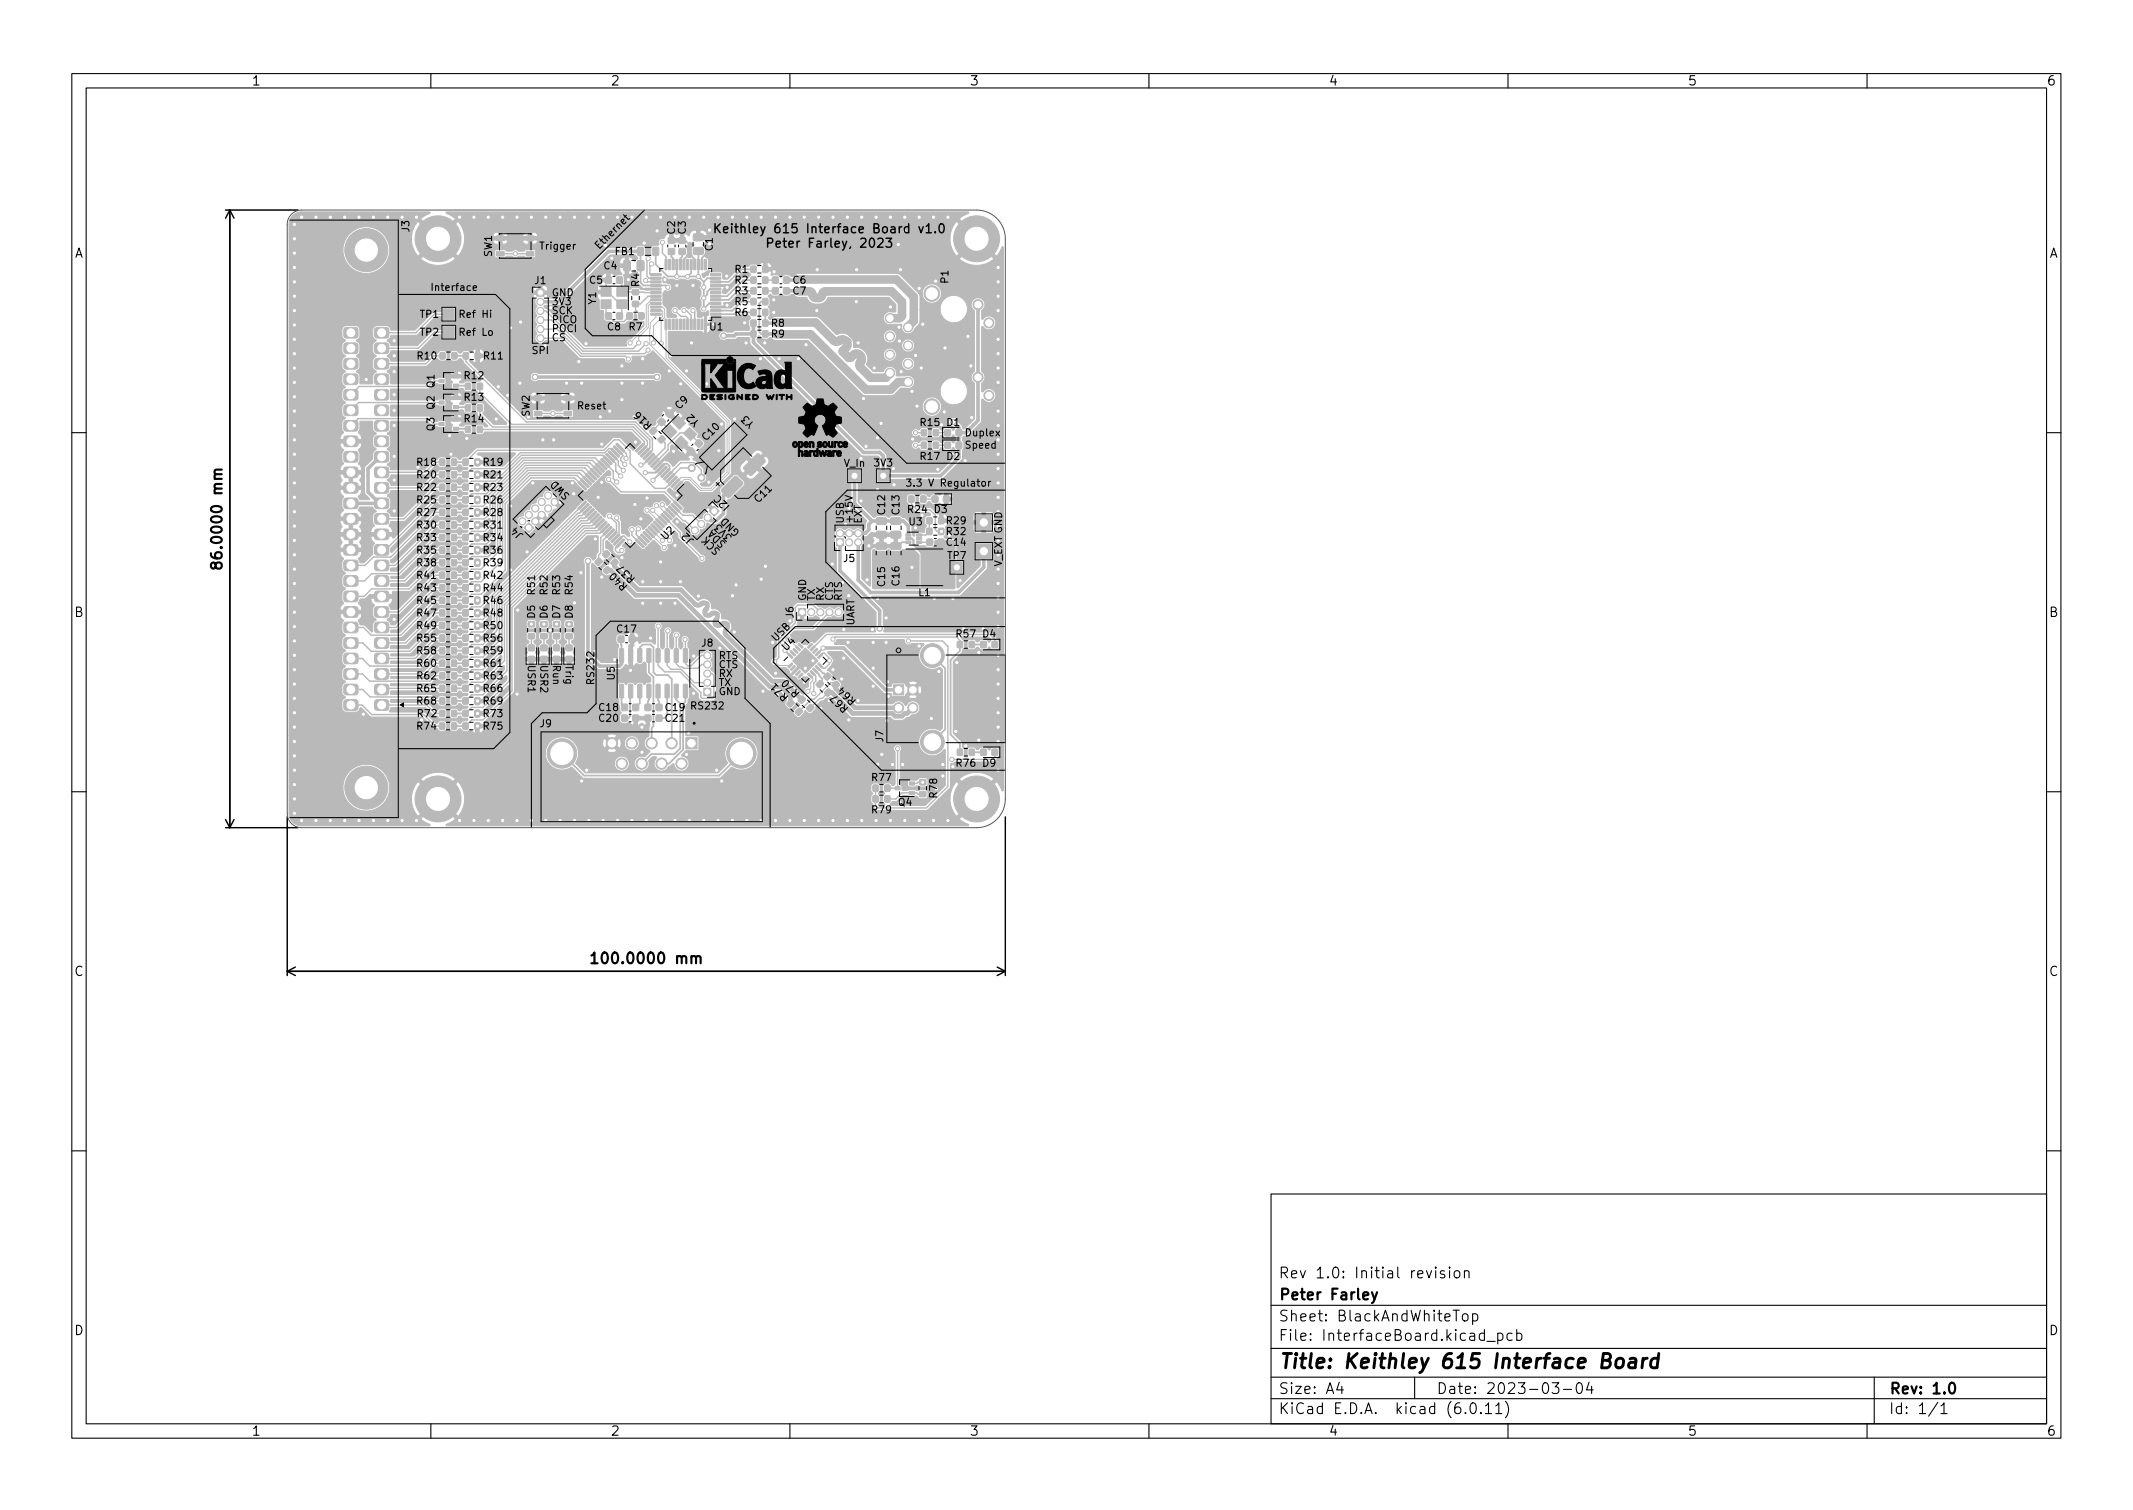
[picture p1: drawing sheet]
<svg xmlns="http://www.w3.org/2000/svg" width="297mm" height="210mm" viewBox="0 0 297 210" stroke-linecap="round" stroke-linejoin="round" font-family="sans-serif">
<defs><g id="words">
<g font-size="2.8">
<text x="178" y="191.2">Title:</text>
<text x="187.3" y="191.2">Keithley</text>
<text x="201.1" y="191.2">615</text>
<text x="208.7" y="191.2">Interface</text>
<text x="223.9" y="191.2">Board</text>
</g>
<g font-size="2.1">
<text x="31.4" y="68.9" transform="rotate(-90 31.4 68.9)">mm</text>
<text x="31.4" y="79.6" transform="rotate(-90 31.4 79.6)">86.0000</text>
<text x="81.9" y="134.7">100.0000</text>
<text x="94.1" y="134.7">mm</text>
<text x="178" y="178.5">Rev</text>
<text x="183.2" y="178.5">1.0:</text>
<text x="188.8" y="178.5">Initial</text>
<text x="196.6" y="178.5">revision</text>
<text x="178" y="184.5">Sheet:</text>
<text x="178" y="181.5">Peter</text>
<text x="185.3" y="181.5">Farley</text>
<text x="186.2" y="184.5">BlackAndWhiteTop</text>
<text x="178" y="187.2">File:</text>
<text x="184.4" y="187.2">InterfaceBoard.kicad_pcb</text>
<text x="178" y="197.4">KiCad</text>
<text x="178" y="194.6">Size:</text>
<text x="184.7" y="194.6">A4</text>
<text x="185.7" y="197.4">E.D.A.</text>
<text x="194.6" y="197.4">kicad</text>
<text x="200" y="194.6">Date:</text>
<text x="201.8" y="197.4">(6.0.11)</text>
<text x="207" y="194.6">2023-03-04</text>
<text x="263" y="194.6">Rev:</text>
<text x="263" y="197.4">Id:</text>
<text x="267.1" y="197.4">1/1</text>
<text x="269.1" y="194.6">1.0</text>
</g>
<g font-size="1.8">
<text x="35" y="12.3">1</text>
<text x="85" y="12.3">2</text>
<text x="135" y="12.3">3</text>
<text x="185" y="12.3">4</text>
<text x="235" y="12.3">5</text>
<text x="285" y="12.3">6</text>
<text x="10.4" y="36.3">A</text>
<text x="285.4" y="36.3">A</text>
<text x="10.3" y="86.3">B</text>
<text x="285.3" y="86.3">B</text>
<text x="10.3" y="136.3">C</text>
<text x="285.3" y="136.3">C</text>
<text x="10.3" y="186.3">D</text>
<text x="285.3" y="186.3">D</text>
<text x="35" y="200.3">1</text>
<text x="85" y="200.3">2</text>
<text x="135" y="200.3">3</text>
<text x="185" y="200.3">4</text>
<text x="235" y="200.3">5</text>
<text x="285" y="200.3">6</text>
</g>
<g font-size="1.7">
<text x="99.2" y="32.8">Keithley</text>
<text x="106.5" y="34.9">Peter</text>
<text x="107.8" y="32.8">615</text>
<text x="112.5" y="32.8">Interface</text>
<text x="112.5" y="34.9">Farley,</text>
<text x="119.9" y="34.9">2023</text>
<text x="121.9" y="32.8">Board</text>
<text x="128.5" y="32.8">v1.0</text>
</g>
<g font-size="1.4">
<text x="57.3" y="32.4" transform="rotate(-90 57.3 32.4)">J3</text>
<text x="68.8" y="35.8" transform="rotate(-90 68.8 35.8)">SW1</text>
<text x="75" y="35.1">Trigger</text>
<text x="83.6" y="35.1" transform="rotate(-45 83.6 35.1)">Ethernet</text>
<text x="85.5" y="35.8">FB1</text>
<text x="94.3" y="32.7" transform="rotate(-90 94.3 32.7)">C2</text>
<text x="95.8" y="32.7" transform="rotate(-90 95.8 32.7)">C3</text>
<text x="99.6" y="35" transform="rotate(-90 99.6 35)">C1</text>
<text x="59.9" y="40.8">Interface</text>
<text x="74.3" y="39.9">J1</text>
<text x="76.7" y="41.6">GND</text>
<text x="81.9" y="39.8">C5</text>
<text x="83.9" y="37.8">C4</text>
<text x="89.3" y="40" transform="rotate(-90 89.3 40)">R4</text>
<text x="102.2" y="39.8">R2</text>
<text x="102.2" y="41.3">R3</text>
<text x="102.2" y="38.3">R1</text>
<text x="110.2" y="39.8">C6</text>
<text x="110.2" y="41.3">C7</text>
<text x="132.4" y="39.6" transform="rotate(-90 132.4 39.6)">P1</text>
<text x="58.4" y="44.6">TP1</text>
<text x="58.4" y="47.1">TP2</text>
<text x="63.7" y="44.6">Ref</text>
<text x="63.7" y="47.1">Ref</text>
<text x="67.1" y="44.6">Hi</text>
<text x="67.1" y="47.1">Lo</text>
<text x="76.7" y="45.3">PICO</text>
<text x="76.7" y="47.8">CS</text>
<text x="76.7" y="46.6">POCI</text>
<text x="76.7" y="42.8">3V3</text>
<text x="76.7" y="44.1">SCK</text>
<text x="83.3" y="42.5" transform="rotate(-90 83.3 42.5)">Y1</text>
<text x="84.4" y="46.3">C8</text>
<text x="87.4" y="46.3">R7</text>
<text x="98.7" y="46.3">U1</text>
<text x="102.2" y="44.3">R6</text>
<text x="102.2" y="42.8">R5</text>
<text x="107.2" y="45.8">R8</text>
<text x="107.2" y="47.3">R9</text>
<text x="57.9" y="50.4">R10</text>
<text x="64.5" y="53.1">R12</text>
<text x="67.2" y="50.4">R11</text>
<text x="74" y="49.6">SPI</text>
<text x="60.8" y="57.1" transform="rotate(-90 60.8 57.1)">Q2</text>
<text x="60.8" y="54.1" transform="rotate(-90 60.8 54.1)">Q1</text>
<text x="64.5" y="59.1">R14</text>
<text x="64.5" y="56.1">R13</text>
<text x="74.1" y="58.1" transform="rotate(-90 74.1 58.1)">SW2</text>
<text x="80.3" y="57.3">Reset</text>
<text x="91.1" y="59.1" transform="rotate(-135 91.1 59.1)">R16</text>
<text x="94.7" y="57.4" transform="rotate(-45 94.7 57.4)">C9</text>
<text x="97.7" y="58.6" transform="rotate(-135 97.7 58.6)">Y2</text>
<text x="105.4" y="58.9" transform="rotate(-135 105.4 58.9)">Y3</text>
<text x="128" y="59.6">R15</text>
<text x="131.7" y="59.6">D1</text>
<text x="57.9" y="65.2">R18</text>
<text x="60.8" y="60.1" transform="rotate(-90 60.8 60.1)">Q3</text>
<text x="67.1" y="65.2">R19</text>
<text x="98.5" y="61.8" transform="rotate(-45 98.5 61.8)">C10</text>
<text x="117.4" y="65.3">V_In</text>
<text x="121.5" y="65.3">3V3</text>
<text x="128" y="64.3">R17</text>
<text x="131.7" y="64.3">D2</text>
<text x="134.2" y="62.8">Speed</text>
<text x="134.2" y="61.1">Duplex</text>
<text x="57.9" y="70.4">R25</text>
<text x="57.9" y="68.7">R22</text>
<text x="57.9" y="66.9">R20</text>
<text x="67.1" y="70.4">R26</text>
<text x="67.1" y="68.7">R23</text>
<text x="67.1" y="66.9">R21</text>
<text x="79.7" y="68.8" transform="rotate(-135 79.7 68.8)">SWD</text>
<text x="102" y="70.3" transform="rotate(-135 102 70.3)">I2C</text>
<text x="105.7" y="70.4" transform="rotate(-45 105.7 70.4)">C11</text>
<text x="123.6" y="71.8" transform="rotate(-90 123.6 71.8)">C12</text>
<text x="125.6" y="71.8" transform="rotate(-90 125.6 71.8)">C13</text>
<text x="126" y="68.1">3.3</text>
<text x="126.2" y="71.7">R24</text>
<text x="129.3" y="68.1">V Regulator</text>
<text x="129.9" y="71.7">D3</text>
<text x="57.9" y="72.2">R27</text>
<text x="57.9" y="77.4">R35</text>
<text x="57.9" y="75.7">R33</text>
<text x="57.9" y="73.9">R30</text>
<text x="67.1" y="73.9">R31</text>
<text x="67.1" y="75.7">R34</text>
<text x="67.1" y="77.4">R36</text>
<text x="67.1" y="72.2">R28</text>
<text x="73.2" y="74.3" transform="rotate(-135 73.2 74.3)">J4</text>
<text x="92.8" y="75.6" transform="rotate(-45 92.8 75.6)">U2</text>
<text x="97" y="75.1" transform="rotate(-135 97 75.1)">J2</text>
<text x="100.6" y="76.5" transform="rotate(-135 100.6 76.5)">SCK</text>
<text x="101.4" y="75.5" transform="rotate(-135 101.4 75.5)">SDA</text>
<text x="102.3" y="74.6" transform="rotate(-135 102.3 74.6)">3V3</text>
<text x="103.3" y="73.9" transform="rotate(-135 103.3 73.9)">GND</text>
<text x="117.8" y="73" transform="rotate(-90 117.8 73)">USB</text>
<text x="119.1" y="73" transform="rotate(-90 119.1 73)">+15V</text>
<text x="120.3" y="73" transform="rotate(-90 120.3 73)">EXT</text>
<text x="126.4" y="73.5">U3</text>
<text x="131.6" y="76.3">C14</text>
<text x="131.6" y="74.8">R32</text>
<text x="131.6" y="73.3">R29</text>
<text x="57.9" y="82.7">R43</text>
<text x="57.9" y="80.9">R41</text>
<text x="57.9" y="79.2">R38</text>
<text x="67.1" y="82.7">R44</text>
<text x="67.1" y="79.2">R39</text>
<text x="67.1" y="80.9">R42</text>
<text x="74.8" y="83" transform="rotate(-90 74.8 83)">R51</text>
<text x="76.6" y="83" transform="rotate(-90 76.6 83)">R52</text>
<text x="78.3" y="83" transform="rotate(-90 78.3 83)">R53</text>
<text x="80.1" y="83" transform="rotate(-90 80.1 83)">R54</text>
<text x="87.7" y="81.5" transform="rotate(-135 87.7 81.5)">R40</text>
<text x="88.8" y="80.4" transform="rotate(-135 88.8 80.4)">R37</text>
<text x="112.6" y="83.7" transform="rotate(-90 112.6 83.7)">GND</text>
<text x="113.8" y="83.7" transform="rotate(-90 113.8 83.7)">TX</text>
<text x="115.1" y="83.7" transform="rotate(-90 115.1 83.7)">RX</text>
<text x="116.3" y="83.7" transform="rotate(-90 116.3 83.7)">CTS</text>
<text x="117.3" y="78.6">J5</text>
<text x="117.6" y="83.7" transform="rotate(-90 117.6 83.7)">RTS</text>
<text x="123.6" y="81.8" transform="rotate(-90 123.6 81.8)">C15</text>
<text x="125.6" y="81.7" transform="rotate(-90 125.6 81.7)">C16</text>
<text x="127.8" y="83.3">L1</text>
<text x="131.8" y="78.2">TP7</text>
<text x="139.9" y="78.9" transform="rotate(-90 139.9 78.9)">V_EXTGND</text>
<text x="57.9" y="87.9">R49</text>
<text x="57.9" y="89.7">R55</text>
<text x="57.9" y="84.4">R45</text>
<text x="57.9" y="86.2">R47</text>
<text x="67.1" y="86.2">R48</text>
<text x="67.1" y="84.4">R46</text>
<text x="67.1" y="87.9">R50</text>
<text x="67.1" y="89.7">R56</text>
<text x="74.8" y="86.2" transform="rotate(-90 74.8 86.2)">D5</text>
<text x="76.6" y="86.2" transform="rotate(-90 76.6 86.2)">D6</text>
<text x="78.3" y="86.2" transform="rotate(-90 78.3 86.2)">D7</text>
<text x="80.1" y="86.2" transform="rotate(-90 80.1 86.2)">D8</text>
<text x="85.7" y="88.4">C17</text>
<text x="108.2" y="89.7" transform="rotate(-45 108.2 89.7)">USB</text>
<text x="110.8" y="86.2" transform="rotate(-90 110.8 86.2)">J6</text>
<text x="119.3" y="87.2" transform="rotate(-90 119.3 87.2)">UART</text>
<text x="133" y="89.1">R57</text>
<text x="136.7" y="89.1">D4</text>
<text x="57.9" y="91.4">R58</text>
<text x="57.9" y="93.2">R60</text>
<text x="57.9" y="94.9">R62</text>
<text x="67.1" y="91.4">R59</text>
<text x="67.1" y="93.2">R61</text>
<text x="67.1" y="94.9">R63</text>
<text x="73.2" y="92.5" transform="rotate(90 73.2 92.5)">USR1</text>
<text x="74.9" y="92.5" transform="rotate(90 74.9 92.5)">USR2</text>
<text x="76.7" y="92.5" transform="rotate(90 76.7 92.5)">Run</text>
<text x="78.4" y="92.5" transform="rotate(90 78.4 92.5)">Trig</text>
<text x="83.1" y="95.5" transform="rotate(-90 83.1 95.5)">RS232</text>
<text x="85.9" y="94.8" transform="rotate(-90 85.9 94.8)">U5</text>
<text x="97.6" y="90.3">J8</text>
<text x="100" y="94.6">RX</text>
<text x="100" y="93.3">CTS</text>
<text x="100" y="92.1">RTS</text>
<text x="100" y="95.8">TX</text>
<text x="109.6" y="91" transform="rotate(-45 109.6 91)">U4</text>
<text x="57.9" y="96.7">R65</text>
<text x="57.9" y="101.9">R74</text>
<text x="57.9" y="98.4">R68</text>
<text x="57.9" y="100.2">R72</text>
<text x="67.1" y="101.9">R75</text>
<text x="67.1" y="100.2">R73</text>
<text x="67.1" y="98.4">R69</text>
<text x="67.1" y="96.7">R66</text>
<text x="75.1" y="101.6">J9</text>
<text x="83.2" y="99.3">C18</text>
<text x="83.2" y="100.8">C20</text>
<text x="92.5" y="100.8">C21</text>
<text x="92.5" y="99.3">C19</text>
<text x="96" y="99.1">RS232</text>
<text x="100" y="97.1">GND</text>
<text x="110.2" y="96.9" transform="rotate(-135 110.2 96.9)">R71</text>
<text x="111.8" y="96.4" transform="rotate(-135 111.8 96.4)">R70</text>
<text x="118.5" y="98.5" transform="rotate(-135 118.5 98.5)">R67</text>
<text x="119.6" y="97.4" transform="rotate(-135 119.6 97.4)">R64</text>
<text x="123.3" y="103.4" transform="rotate(-90 123.3 103.4)">J7</text>
<text x="133" y="107.1">R76</text>
<text x="136.7" y="107.1">D9</text>
<text x="121.2" y="113.6">R79</text>
<text x="121.2" y="109.1">R77</text>
<text x="125" y="112.5">Q4</text>
<text x="130.8" y="111.3" transform="rotate(-90 130.8 111.3)">R78</text>
</g>
</g></defs>
<path d="M29.5 70.6a1.02 1.02 0 0 1 1.4 .2v.2a.94 .94 0 0 1-1.5 0zM91.9 132.7a.36 .36 0 0 1 .5 .2 .77 .77 0 0 1-.4 1.2 1 1 0 0 1-.1-1.4z" fill="none" stroke="#000" stroke-width=".3"/>
<g fill="none" stroke="#000" stroke-width=".2">
<path d="M31.4 29.2h10.1M32 29.2v86M32 29.2l-.6 1.2M32 29.2l.6 1.2M31.4 115.2h10.1M31.4 114.1l.6 1.1M32.6 114.1l-.6 1.1M40 113.7v22.1M140 113.7v22.1M40 135.2h100M40 135.2l1.1 .6M41.1 134.7l-1.1 .5"/>
<path d="M138.9 134.7l1.1 .5M140 135.2l-1.1 .6"/>
</g>
<g fill="#b9b9b9" stroke="#b9b9b9" stroke-width=".14">
<path d="M126.6 110.2h.8v.4h-.8z"/>
<path d="M126.6 108.9h.8v.4h-.8z"/>
<path d="M124.6 109.5h.8v.5h-.8z"/>
<path d="M93.1 34.6h.8v.8h-.8z"/>
<path d="M93.1 33.1h.8v.8h-.8z"/>
<path d="M104.6 38.6h.7v.8h-.7z"/>
<path d="M106.2 38.6h.7v.8h-.7z"/>
<path d="M111.2 84.7h1v1h-1z"/>
<path d="M62.9 49.1h.7v.9h-.7z"/>
<path d="M61.3 49.1h.7v.9h-.7z"/>
<path d="M66.1 72.7h.7v.8h-.7z"/>
<path d="M64.5 72.7h.7v.8h-.7z"/>
<path d="M62.9 69.2h.7v.8h-.7z"/>
<path d="M61.2 69.2h.7v.8h-.7z"/>
<path d="M66.1 81.4h.7v.9h-.7z"/>
<path d="M64.5 81.4h.7v.9h-.7z"/>
<path d="M66.5 53.4h.7v.8h-.7z"/>
<path d="M64.8 53.4h.7v.8h-.7z"/>
<path d="M52.3 97.5l.2-.1 1.5 .1 .2 .3-.1 1-.3 .1-1.5-.1-.1-.3v-.8z"/>
<path d="M52.2 95.4l.3-.1h1.5l.2 .3-.1 1-.3 .2-1.5-.1-.1-.3z"/>
<path d="M52.3 93.2l.2-.1 1.5 .1 .2 .3-.1 .9-.3 .2-1.5-.1-.1-.3v-.8z"/>
<path d="M52.3 91l.2-.1 1.5 .1 .2 .3-.1 1-.3 .1h-1.5l-.1-.3v-.9z"/>
<path d="M52.3 88.8h.2h1.5l.2 .4-.1 .9-.3 .2-1.5-.1-.1-.3v-.9z"/>
<path d="M52.3 86.7l.2-.1 1.5 .1 .2 .3-.1 1-.3 .1-1.5-.1-.1-.3v-.8z"/>
<path d="M52.2 84.6l.3-.1h1.5l.2 .3-.1 1-.3 .2-1.5-.1-.1-.3z"/>
<path d="M52.3 82.4l.2-.1 1.5 .1 .2 .3-.1 .9-.3 .2-1.5-.1-.1-.3v-.8z"/>
<path d="M52.3 80.2l.2-.1 1.5 .1 .2 .3-.1 1-.3 .1h-1.5l-.1-.3v-.9z"/>
<path d="M52.3 78h.2h1.5l.2 .4-.1 .9-.3 .2-1.5-.1-.1-.3v-.9z"/>
<path d="M52.2 76l.3-.2 1.5 .1 .2 .3-.1 1-.3 .1-1.5-.1-.1-.3z"/>
<path d="M52.3 73.7h.2h1.5l.2 .3-.1 1-.3 .2-1.5-.1-.1-.3v-.9z"/>
<path d="M52.3 71.6l.2-.1 1.5 .1 .2 .3-.1 .9-.3 .2-1.5-.1-.1-.3v-.8z"/>
<path d="M52.3 69.4l.2-.1 1.5 .1 .2 .3-.1 1-.3 .1h-1.5l-.1-.3v-.9z"/>
<path d="M52.3 67.2h.2h1.5l.2 .4-.1 .9-.3 .2-1.5-.1-.1-.3v-.9z"/>
<path d="M52.2 65.2l.3-.2 1.5 .1 .2 .3-.1 1-.3 .1-1.5-.1-.1-.3z"/>
<path d="M52.3 62.9h.2h1.5l.2 .3-.1 1-.3 .2-1.5-.1-.1-.3v-.9z"/>
<path d="M52.3 60.8l.2-.1 1.5 .1 .2 .3-.1 .9-.3 .2-1.5-.1-.1-.3v-.8z"/>
<path d="M52.3 58.6l.2-.1 1.5 .1 .2 .3-.1 1-.3 .1h-1.5l-.1-.3v-.9z"/>
<path d="M52.3 56.4h.2h1.5l.2 .4-.1 .9-.3 .2-1.5-.1-.1-.3v-.9z"/>
<path d="M52.2 54.4l.3-.2 1.5 .1 .2 .3-.1 1-.3 .1-1.5-.1-.1-.3z"/>
<path d="M52.3 52.1h.2h1.5l.2 .3-.1 1-.3 .2-1.5-.1-.1-.3v-.9z"/>
<path d="M52.3 50l.2-.1 1.5 .1 .2 .3-.1 .9-.3 .2-1.5-.1-.1-.3v-.8z"/>
<path d="M52.3 47.8l.2-.1 1.5 .1 .2 .3-.1 1-.3 .1h-1.5l-.1-.3v-.9z"/>
<path d="M52.2 45.7l.3-.1h1.5l.2 .4-.1 .9-.3 .2-1.5-.1-.1-.3z"/>
<path d="M48 97.5l.2-.1 1.5 .1 .2 .3-.1 1-.3 .1-1.5-.1-.1-.3v-.8z"/>
<path d="M47.9 95.4l.3-.1h1.5l.2 .3-.1 1-.3 .2-1.5-.1-.1-.3z"/>
<path d="M48 93.2l.2-.1 1.5 .1 .2 .3-.1 .9-.3 .2-1.5-.1-.1-.3v-.8z"/>
<path d="M48 91l.2-.1 1.5 .1 .2 .3-.1 1-.3 .1h-1.5l-.1-.3v-.9z"/>
<path d="M48 88.8h.2h1.5l.2 .4-.1 .9-.3 .2-1.5-.1-.1-.3v-.9z"/>
<path d="M48 86.7l.2-.1 1.5 .1 .2 .3-.1 1-.3 .1-1.5-.1-.1-.3v-.8z"/>
<path d="M47.9 84.6l.3-.1h1.5l.2 .3-.1 1-.3 .2-1.5-.1-.1-.3z"/>
<path d="M48 82.4l.2-.1 1.5 .1 .2 .3-.1 .9-.3 .2-1.5-.1-.1-.3v-.8z"/>
<path d="M48 80.2l.2-.1 1.5 .1 .2 .3-.1 1-.3 .1h-1.5l-.1-.3v-.9z"/>
<path d="M48 78h.2h1.5l.2 .4-.1 .9-.3 .2-1.5-.1-.1-.3v-.9z"/>
<path d="M47.9 76l.3-.2 1.5 .1 .2 .3-.1 1-.3 .1-1.5-.1-.1-.3z"/>
<path d="M48 73.7h.2h1.5l.2 .3-.1 1-.3 .2-1.5-.1-.1-.3v-.9z"/>
<path d="M48 71.6l.2-.1 1.5 .1 .2 .3-.1 .9-.3 .2-1.5-.1-.1-.3v-.8z"/>
<path d="M48 69.4l.2-.1 1.5 .1 .2 .3-.1 1-.3 .1h-1.5l-.1-.3v-.9z"/>
<path d="M48 67.2h.2h1.5l.2 .4-.1 .9-.3 .2-1.5-.1-.1-.3v-.9z"/>
<path d="M47.9 65.2l.3-.2 1.5 .1 .2 .3-.1 1-.3 .1-1.5-.1-.1-.3z"/>
<path d="M48 62.9h.2h1.5l.2 .3-.1 1-.3 .2-1.5-.1-.1-.3v-.9z"/>
<path d="M48 60.8l.2-.1 1.5 .1 .2 .3-.1 .9-.3 .2-1.5-.1-.1-.3v-.8z"/>
<path d="M48 58.6l.2-.1 1.5 .1 .2 .3-.1 1-.3 .1h-1.5l-.1-.3v-.9z"/>
<path d="M48 56.4h.2h1.5l.2 .4-.1 .9-.3 .2-1.5-.1-.1-.3v-.9z"/>
<path d="M47.9 54.4l.3-.2 1.5 .1 .2 .3-.1 1-.3 .1-1.5-.1-.1-.3z"/>
<path d="M48 52.1h.2h1.5l.2 .3-.1 1-.3 .2-1.5-.1-.1-.3v-.9z"/>
<path d="M48 50l.2-.1 1.5 .1 .2 .3-.1 .9-.3 .2-1.5-.1-.1-.3v-.8z"/>
<path d="M48 47.8l.2-.1 1.5 .1 .2 .3-.1 1-.3 .1h-1.5l-.1-.3v-.9z"/>
<path d="M47.9 45.7l.3-.1h1.5l.2 .4-.1 .9-.3 .2-1.5-.1-.1-.3z"/>
<path d="M62.9 98.9h.7v.9h-.7z"/>
<path d="M61.2 98.9h.7v.9h-.7z"/>
<path d="M122.1 77.5h1.2l.2 .2v.6l-.3 .1h-1l-.2-.2z"/>
<path d="M122.1 75.6h1.2l.2 .2v.6l-.3 .1h-1l-.2-.2z"/>
<path d="M135 89.3h.7v.9h-.7z"/>
<path d="M133.3 89.3h.7v.9h-.7z"/>
<path d="M129.1 75.1h.8v.8h-.8z"/>
<path d="M130.6 75.1h.8v.8h-.8z"/>
<path d="M61.7 43h1.6v1.5h-1.6z"/>
<path d="M66.1 74.4h.7v.9h-.7z"/>
<path d="M64.5 74.4h.7v.9h-.7z"/>
<path d="M93.8 68l1-1 .2 .1v.1l-1 1-.2-.1z"/>
<path d="M93.5 67.7l.9-1 .3 .1v.1l-1 1h-.1z"/>
<path d="M93.1 67.3l1-1 .2 .1v.1l-1 1h-.1z"/>
<path d="M92.8 67l.9-1 .3 .1v.1l-1 1h-.1z"/>
<path d="M92.4 66.6l1-1 .2 .1v.1l-1 1h-.1z"/>
<path d="M93 65.3h.1l.1 .2-.9 1h-.1l-.2-.2z"/>
<path d="M92.7 64.9h.1l.1 .2-1 1h-.1l-.1-.2z"/>
<path d="M92.3 64.6h.1l.1 .2-.9 1h-.2l-.1-.2z"/>
<path d="M92 64.2h.1l.1 .2-1 1h-.1l-.1-.2z"/>
<path d="M90.6 64.8l1-.9 .2 .1v.1l-1 1-.2-.1z"/>
<path d="M90.3 64.5l1-1 .2 .1v.1l-1 1-.2-.1z"/>
<path d="M89.9 64.1l1-1 .2 .2v.1l-1 .9h-.1z"/>
<path d="M90.6 62.8l.2 .1v.1l-1 1h-.1l-.1-.2z"/>
<path d="M90.2 62.4l.2 .1v.2l-1 .9h-.1l-.1-.2z"/>
<path d="M88.9 63.1l1-1 .2 .1v.1l-1 1-.2-.1z"/>
<path d="M88.5 62.7l1-1 .2 .1v.1l-1 1-.2-.1z"/>
<path d="M85.8 61.8l.2-.1 1 1v.1l-.2 .1-1-1z"/>
<path d="M85.4 62.2l.2-.1 1 1v.1l-.2 .1-1-1z"/>
<path d="M85.1 62.5l.2-.1 1 1v.1l-.2 .1-1-.9z"/>
<path d="M84.7 62.9l.2-.1 1 1v.1l-.2 .1-1-1z"/>
<path d="M84.4 63.3l.2-.2 1 1v.1l-.2 .1-1-.9z"/>
<path d="M84 63.6l.2-.1 1 1v.1l-.2 .1-1-1z"/>
<path d="M83.7 64l.2-.1 1 .9v.2l-.2 .1-1-1z"/>
<path d="M83.4 64.2h.1l1 1-.1 .2h-.1l-1-1z"/>
<path d="M83.1 64.6h.1l1 1-.1 .2h-.2l-.9-1z"/>
<path d="M82.7 64.9h.1l1 1-.1 .2h-.1l-1-1z"/>
<path d="M82.4 65.3h.1l1 1-.2 .2h-.1l-.9-1z"/>
<path d="M82 65.6h.1l1 1-.1 .2h-.1l-1-1z"/>
<path d="M81.7 66h.1l.9 1-.1 .2h-.1l-1-1z"/>
<path d="M81.3 66.3h.1l1 1-.1 .2h-.1l-1-1z"/>
<path d="M80.8 66.8l.3-.1 .9 1v.1l-.2 .1-1-1z"/>
<path d="M80.6 67h.1l1 1-.1 .2h-.1l-1-1z"/>
<path d="M80.5 70.7l1-.9 .2 .1v.1l-1 1-.2-.1z"/>
<path d="M81.8 70.1l.2 .1v.1l-.9 1h-.2l-.1-.2z"/>
<path d="M81.2 71.5l1-1 .2 .1v.1l-1 1-.2-.1z"/>
<path d="M81.5 71.8l1-1 .2 .1v.1l-.9 1-.3-.1z"/>
<path d="M81.9 72.2l1-1 .2 .1v.1l-1 1-.2-.1z"/>
<path d="M82.3 72.5l.9-1 .3 .1v.1l-1 1h-.1z"/>
<path d="M83.6 71.9h.1l.1 .2-1 1h-.1l-.1-.2z"/>
<path d="M83 73.2l.9-1 .3 .1v.1l-1 1-.2-.1z"/>
<path d="M83.3 73.6l1-1 .2 .1v.1l-1 1-.2-.1z"/>
<path d="M84.7 72.9h.1l.1 .3-1 .9h-.1l-.1-.2z"/>
<path d="M84 74.3l1-1 .2 .1v.1l-1 1h-.1z"/>
<path d="M84.4 74.6l1-1 .2 .2v.1l-1 .9h-.1z"/>
<path d="M85.7 74h.1l.1 .2-1 1h-.1l-.1-.2z"/>
<path d="M85.1 75.3l1-.9 .2 .1v.1l-1 1-.2-.1z"/>
<path d="M85.4 75.7l1-1 .2 .1v.1l-1 1-.2-.1z"/>
<path d="M85.8 76.1l1-1 .2 .1v.1l-1 1-.2-.1z"/>
<path d="M88.5 75.2l.2-.1 1 1v.1l-.2 .1-1-1z"/>
<path d="M88.9 74.8l.2-.1 1 1v.1l-.2 .1-1-1z"/>
<path d="M89.2 74.5l.2-.1 1 .9v.2l-.2 .1-1-1z"/>
<path d="M89.7 74h.1l1 1-.1 .2h-.1l-1-1z"/>
<path d="M90 73.6h.1l1 1-.1 .2h-.1l-1-.9z"/>
<path d="M90.4 73.3h.1l1 1-.1 .2h-.1l-1-1z"/>
<path d="M90.7 72.9h.1l1 1-.1 .2h-.1l-1-.9z"/>
<path d="M91 72.7l.2-.1 1 1v.1l-.2 .1-1-1z"/>
<path d="M91.3 72.3l.3-.1 .9 1v.1l-.2 .1-1-1z"/>
<path d="M91.8 71.9h.1l1 1-.1 .2h-.1l-1-1z"/>
<path d="M92.2 71.5h.1l.9 1-.1 .2h-.1l-1-1z"/>
<path d="M92.4 71.3l.2-.1 1 1v.1l-.2 .1-1-1z"/>
<path d="M92.8 70.9l.2-.1 1 1v.1l-.3 .1-.9-1z"/>
<path d="M93.1 70.6l.2-.1 1 1v.1l-.2 .1-1-1z"/>
<path d="M93.5 70.2l.2-.1 1 1v.1l-.3 .1-.9-1z"/>
<path d="M93.9 69.8h.1l1 .9-.1 .3h-.1l-1-1z"/>
<path d="M62.9 93.7h.7v.8h-.7z"/>
<path d="M61.2 93.7h.7v.8h-.7z"/>
<path d="M104.6 43.1h.7v.8h-.7z"/>
<path d="M106.2 43.1h.7v.8h-.7z"/>
<path d="M130.7 73.6h.7v.8h-.7z"/>
<path d="M129.1 73.6h.7v.8h-.7z"/>
<path d="M75.3 91.4h.9v.8h-.9z"/>
<path d="M75.3 89.8h.9v.8h-.9z"/>
<path d="M66.1 84.9h.7v.9h-.7z"/>
<path d="M64.5 84.9h.7v.9h-.7z"/>
<path d="M78.6 55.1h1v.6h-1z"/>
<path d="M74.4 55.1h1v.6h-1z"/>
<path d="M74.4 57.2h1v.7h-1z"/>
<path d="M78.6 57.2h1v.7h-1z"/>
<path d="M104.6 44.6h.7v.8h-.7z"/>
<path d="M106.2 44.6h.7v.8h-.7z"/>
<path d="M104.6 46.1h.7v.8h-.7z"/>
<path d="M106.2 46.1h.7v.8h-.7z"/>
<path d="M66.1 77.9h.7v.9h-.7z"/>
<path d="M64.5 77.9h.7v.9h-.7z"/>
<path d="M66.1 100.7h.7v.8h-.7z"/>
<path d="M64.5 100.7h.7v.8h-.7z"/>
<path d="M62.9 70.9h.7v.9h-.7z"/>
<path d="M61.2 70.9h.7v.9h-.7z"/>
<path d="M96.8 61.6l.4-.4h.2l.4 .4 .1 .2-.4 .4-.2 .1-.5-.5z"/>
<path d="M95.7 62.7l.4-.4h.2l.4 .4 .1 .2-.4 .4-.2 .1-.5-.5z"/>
<path d="M138.2 89.3h.7v.9h-.7z"/>
<path d="M136.6 89.3h.7v.9h-.7z"/>
<path d="M62.9 76.2h.7v.8h-.7z"/>
<path d="M61.2 76.2h.7v.8h-.7z"/>
<path d="M131.6 61.6h.7v.8h-.7z"/>
<path d="M133.2 61.6h.7v.8h-.7z"/>
<path d="M124.1 77.5h1.2l.2 .2v.6l-.3 .1h-1l-.2-.2z"/>
<path d="M124.1 75.6h1.2l.2 .2v.6l-.3 .1h-1l-.2-.2z"/>
<path d="M84 79.3l.6-.4 .5 .4-.6 .6-.5-.3z"/>
<path d="M82.9 78.1l.5-.4 .5 .5-.6 .6-.4-.4z"/>
<path d="M78.8 91.4h.9v.8h-.9z"/>
<path d="M78.8 89.8h.9v.8h-.9z"/>
<path d="M66.1 90.2h.7v.8h-.7z"/>
<path d="M64.5 90.2h.7v.8h-.7z"/>
<path d="M132.5 78.2h1.5v1.5h-1.5z"/>
<path d="M62.9 86.7h.7v.8h-.7z"/>
<path d="M61.2 86.7h.7v.8h-.7z"/>
<path d="M112.4 98.5l.5-.5 .5 .5-.6 .6-.4-.3z"/>
<path d="M111.6 96.9h.3l.3 .5-.6 .6-.5-.5z"/>
<path d="M124.4 95.3h1.4v1.5h-1.4z"/>
<path d="M63.1 53.5h.8v.4h-.8z"/>
<path d="M63.1 52.2h.8v.4h-.8z"/>
<path d="M61.1 52.8h.8v.5h-.8z"/>
<path d="M104.6 40.1h.7v.8h-.7z"/>
<path d="M106.2 40.1h.7v.8h-.7z"/>
<path d="M73.3 32.8h1.1v.7h-1.1z"/>
<path d="M69.1 32.8h1.1v.7h-1.1z"/>
<path d="M69.1 35h1.1v.6h-1.1z"/>
<path d="M73.3 35h1.1v.6h-1.1z"/>
<path d="M62.9 67.4h.7v.9h-.7z"/>
<path d="M61.2 67.4h.7v.9h-.7z"/>
<path d="M63.1 59.5h.8v.4h-.8z"/>
<path d="M63.1 58.2h.8v.4h-.8z"/>
<path d="M61.1 58.8h.8v.5h-.8z"/>
<path d="M66.1 69.2h.7v.8h-.7z"/>
<path d="M64.5 69.2h.7v.8h-.7z"/>
<path d="M128.1 110.2h.8v.7h-.8z"/>
<path d="M128.1 108.6h.8v.7h-.8z"/>
<path d="M77.1 86.6h.8v.7h-.8z"/>
<path d="M77.1 88.2h.8v.7h-.8z"/>
<path d="M100.5 68.1l1.8-1.8 .3 .1 .8 .8v.3l-1.9 1.8h-.2l-.8-.8-.1-.2z"/>
<path d="M103.6 65l1.9-1.8h.2l.9 .9-.1 .3-1.8 1.8-.3-.1-.8-.7-.1-.2z"/>
<path d="M107.6 38.6h.8v.8h-.8z"/>
<path d="M109.1 38.6h.8v.8h-.8z"/>
<path d="M86.3 95.3l.4-.1 .1 .1 .1 1.7-.1 .2-.5-.1z"/>
<path d="M87.6 95.3l.4-.1 .1 .1v1.7l-.1 .2-.5-.1z"/>
<path d="M88.8 95.3l.4-.1 .2 .1v1.7l-.1 .2-.5-.1z"/>
<path d="M90.1 95.3l.4-.1 .2 .1v1.7l-.1 .2-.5-.1z"/>
<path d="M91.4 95.3l.4-.1 .1 .1v1.7l-.1 .2-.5-.1z"/>
<path d="M92.6 95.3l.5-.1 .1 .1v1.7l-.1 .2-.5-.1z"/>
<path d="M93.9 95.3l.4-.1 .2 .1v1.7l-.1 .2-.5-.1z"/>
<path d="M95.2 95.3l.4-.1 .1 .1v1.7v.2l-.5-.1z"/>
<path d="M95.2 90.3h.4l.1 .1v1.7v.1h-.5z"/>
<path d="M93.9 90.3h.4l.2 .1v1.7l-.1 .1h-.5z"/>
<path d="M92.6 90.3h.5l.1 .1v1.7l-.1 .1h-.5z"/>
<path d="M91.4 90.3h.4l.1 .1v1.7l-.1 .1h-.5z"/>
<path d="M90.1 90.3h.4l.2 .1v1.7l-.1 .1h-.5z"/>
<path d="M88.8 90.3h.4l.2 .1v1.7l-.1 .1h-.5z"/>
<path d="M87.6 90.3h.4l.1 .1v1.7l-.1 .1h-.5z"/>
<path d="M86.3 90.3h.4l.1 .1 .1 1.7-.1 .1h-.5z"/>
<path d="M66.1 98.9h.7v.9h-.7z"/>
<path d="M64.5 98.9h.7v.9h-.7z"/>
<path d="M98 95.8h1v1h-1z"/>
<path d="M62.9 81.4h.7v.9h-.7z"/>
<path d="M61.2 81.4h.7v.9h-.7z"/>
<path d="M66.1 76.2h.7v.8h-.7z"/>
<path d="M64.5 76.2h.7v.8h-.7z"/>
<path d="M62.9 79.7h.7v.8h-.7z"/>
<path d="M61.2 79.7h.7v.8h-.7z"/>
<path d="M77.1 91.4h.8v.8h-.8z"/>
<path d="M77.1 89.8h.8v.8h-.8z"/>
<path d="M62.9 90.2h.7v.8h-.7z"/>
<path d="M61.2 90.2h.7v.8h-.7z"/>
<path d="M66.1 97.2h.7v.8h-.7z"/>
<path d="M64.5 97.2h.7v.8h-.7z"/>
<path d="M91.4 99.6h.8v.8h-.8z"/>
<path d="M89.8 99.6h.8v.8h-.8z"/>
<path d="M62.9 77.9h.7v.9h-.7z"/>
<path d="M61.2 77.9h.7v.9h-.7z"/>
<path d="M62.9 95.4h.7v.9h-.7z"/>
<path d="M61.2 95.4h.7v.9h-.7z"/>
<path d="M72.9 73.5l.7-.7 .7 .7-.7 .7z"/>
<path d="M129.8 77h1.5v4h-1.5z"/>
<path d="M126.2 77h1.5v4h-1.5z"/>
<path d="M86.6 98.1h.8v.8h-.8z"/>
<path d="M88.1 98.1h.8v.8h-.8z"/>
<path d="M86.6 99.6h.8v.8h-.8z"/>
<path d="M88.1 99.6h.8v.8h-.8z"/>
<path d="M116.5 75h1v1h-1z"/>
<path d="M89.8 98.1h.8v.8h-.8z"/>
<path d="M91.4 98.1h.8v.8h-.8z"/>
<path d="M115.2 96h.3l.4 .4-.6 .6-.5-.5z"/>
<path d="M114.1 94.8h.3l.3 .4-.6 .6-.5-.5z"/>
<path d="M135 104.3h.7v.9h-.7z"/>
<path d="M133.3 104.3h.7v.9h-.7z"/>
<path d="M66.1 93.7h.7v.8h-.7z"/>
<path d="M64.5 93.7h.7v.8h-.7z"/>
<path d="M62.9 100.7h.7v.8h-.7z"/>
<path d="M61.2 100.7h.7v.8h-.7z"/>
<path d="M66.1 79.7h.7v.8h-.7z"/>
<path d="M64.5 79.7h.7v.8h-.7z"/>
<path d="M118.2 65.5h1.6v1.5h-1.6z"/>
<path d="M131.4 69.1h.8v.8h-.8z"/>
<path d="M129.8 69.1h.8v.8h-.8z"/>
<path d="M107.6 40.1h.8v.8h-.8z"/>
<path d="M109.1 40.1h.8v.8h-.8z"/>
<path d="M66.1 83.2h.7v.8h-.7z"/>
<path d="M64.5 83.2h.7v.8h-.7z"/>
<path d="M94.6 34.6h.8v.8h-.8z"/>
<path d="M94.6 33.1h.8v.8h-.8z"/>
<path d="M92 58.2h.2l.5 .5-.1 .2-.4 .4-.2-.1-.4-.4v-.2z"/>
<path d="M93.1 57.1h.2l.5 .5-.1 .2-.4 .4-.2-.1-.4-.4v-.2z"/>
<path d="M126.2 74.3h.6v.4h-.6z"/>
<path d="M126.2 74.8h.6v.4h-.6z"/>
<path d="M126.2 75.3h.6v.4h-.6z"/>
<path d="M127.6 75.3h.8v.4h-.8z"/>
<path d="M127.6 74.8h.8v.4h-.8z"/>
<path d="M127.6 74.3h.8v.4h-.8z"/>
<path d="M124.1 72.1h1.2l.2 .2v.6l-.3 .1h-1l-.2-.2z"/>
<path d="M124.1 74h1.2l.2 .2v.6l-.3 .1h-1l-.2-.2z"/>
<path d="M86.1 88.6h.8v.8h-.8z"/>
<path d="M87.6 88.6h.8v.8h-.8z"/>
<path d="M128.3 59.8h.7v.9h-.7z"/>
<path d="M130 59.8h.7v.9h-.7z"/>
<path d="M128.2 69.1h.7v.8h-.7z"/>
<path d="M126.6 69.1h.7v.8h-.7z"/>
<path d="M128.3 61.6h.7v.8h-.7z"/>
<path d="M130 61.6h.7v.8h-.7z"/>
<path d="M90.5 59.9l.5-.4 .5 .5-.6 .5-.4-.3z"/>
<path d="M92 60.7h.3l.4 .4-.6 .6-.5-.5z"/>
<path d="M62.9 88.4h.7v.9h-.7z"/>
<path d="M61.2 88.4h.7v.9h-.7z"/>
<path d="M99.5 70.5l.7 .7-.7 .7-.7-.7z"/>
<path d="M85.9 43.6h.8v.8h-.8z"/>
<path d="M84.3 43.6h.8v.8h-.8z"/>
<path d="M138.2 104.3h.7v.9h-.7z"/>
<path d="M136.6 104.3h.7v.9h-.7z"/>
<path d="M88.1 40.3h.8v.7h-.8z"/>
<path d="M88.1 42h.8v.7h-.8z"/>
<path d="M66.1 67.4h.7v.9h-.7z"/>
<path d="M64.5 67.4h.7v.9h-.7z"/>
<path d="M78.8 86.6h.9v.7h-.9z"/>
<path d="M78.8 88.2h.9v.7h-.9z"/>
<path d="M92.4 60l.9-.9 1 1-.9 .9z"/>
<path d="M94.8 60.7l1 1-.8 .8-1-1z"/>
<path d="M95.2 60.3l.8-.8 1 1-.8 .8z"/>
<path d="M94.5 57.9l1 1-.9 .9-1-1z"/>
<path d="M66.1 86.7h.7v.8h-.7z"/>
<path d="M64.5 86.7h.7v.8h-.7z"/>
<path d="M66.1 95.4h.7v.9h-.7z"/>
<path d="M64.5 95.4h.7v.9h-.7z"/>
<path d="M66.1 63.9h.7v.9h-.7z"/>
<path d="M64.5 63.9h.7v.9h-.7z"/>
<path d="M88.8 34.5l.6-.1 .2 .1v.9l-.1 .2h-.5l-.2-.1z"/>
<path d="M90.9 34.5l.6-.1 .2 .1v.9l-.1 .2h-.5l-.2-.1z"/>
<path d="M62.9 63.9h.7v.9h-.7z"/>
<path d="M61.2 63.9h.7v.9h-.7z"/>
<path d="M73.6 86.6h.8v.7h-.8z"/>
<path d="M73.6 88.2h.8v.7h-.8z"/>
<path d="M85.1 78.2l.5-.4 .5 .5-.6 .6-.4-.4z"/>
<path d="M83.9 77.1l.6-.5 .5 .5-.6 .6-.5-.3z"/>
<path d="M62.9 83.2h.7v.8h-.7z"/>
<path d="M61.2 83.2h.7v.8h-.7z"/>
<path d="M73.6 91.4h.8v.8h-.8z"/>
<path d="M73.6 89.8h.8v.8h-.8z"/>
<path d="M129.1 72.1h.7v.8h-.7z"/>
<path d="M130.7 72.1h.7v.8h-.7z"/>
<path d="M62.9 65.7h.7v.8h-.7z"/>
<path d="M61.2 65.7h.7v.8h-.7z"/>
<path d="M75.3 86.6h.9v.7h-.9z"/>
<path d="M75.3 88.2h.9v.7h-.9z"/>
<path d="M74.7 40.2h1v1h-1z"/>
<path d="M62.9 97.2h.7v.8h-.7z"/>
<path d="M61.2 97.2h.7v.8h-.7z"/>
<path d="M62.9 84.9h.7v.9h-.7z"/>
<path d="M61.2 84.9h.7v.9h-.7z"/>
<path d="M110.8 99l.5-.4 .5 .5-.6 .5-.4-.3z"/>
<path d="M110 97.5h.3l.3 .4-.6 .6-.5-.5z"/>
<path d="M66.5 59.4h.7v.8h-.7z"/>
<path d="M64.8 59.4h.7v.8h-.7z"/>
<path d="M88.8 36.3h.6l.3 .1v1.1l-.2 .2h-.5l-.3-.1z"/>
<path d="M86.9 36.3h.6l.3 .1v1.1l-.2 .2h-.5l-.3-.1z"/>
<path d="M131.6 59.8h.7v.9h-.7z"/>
<path d="M133.2 59.8h.7v.9h-.7z"/>
<path d="M62.9 91.9h.7v.9h-.7z"/>
<path d="M61.2 91.9h.7v.9h-.7z"/>
<path d="M62.9 74.4h.7v.9h-.7z"/>
<path d="M61.2 74.4h.7v.9h-.7z"/>
<path d="M66.1 65.7h.7v.8h-.7z"/>
<path d="M64.5 65.7h.7v.8h-.7z"/>
<path d="M136 71.7h2v2h-2z"/>
<path d="M104.6 41.6h.7v.8h-.7z"/>
<path d="M106.2 41.6h.7v.8h-.7z"/>
<path d="M136 75.7h2v2h-2z"/>
<path d="M122.1 72.1h1.2l.2 .2v.6l-.3 .1h-1l-.2-.2z"/>
<path d="M122.1 74h1.2l.2 .2v.6l-.3 .1h-1l-.2-.2z"/>
<path d="M62.9 72.7h.7v.8h-.7z"/>
<path d="M61.2 72.7h.7v.8h-.7z"/>
<path d="M66.1 70.9h.7v.9h-.7z"/>
<path d="M64.5 70.9h.7v.9h-.7z"/>
<path d="M115.9 95.3l.5-.5 .5 .5-.6 .6-.4-.3z"/>
<path d="M114.7 94.1l.6-.4 .5 .4-.6 .6-.5-.3z"/>
<path d="M66.1 91.9h.7v.9h-.7z"/>
<path d="M64.5 91.9h.7v.9h-.7z"/>
<path d="M96.6 34.5h1.2l.2 .2v.6l-.3 .1h-1l-.2-.2z"/>
<path d="M96.6 32.6h1.2l.2 .2v.6l-.3 .1h-1l-.2-.2z"/>
<path d="M66.2 49.1h.7v.9h-.7z"/>
<path d="M64.5 49.1h.7v.9h-.7z"/>
<path d="M121.6 110.8h.7v.9h-.7z"/>
<path d="M123.2 110.8h.7v.9h-.7z"/>
<path d="M84.3 38.6h.8v.8h-.8z"/>
<path d="M85.9 38.6h.8v.8h-.8z"/>
<path d="M87.3 43.6h.7v.8h-.7z"/>
<path d="M89 43.6h.7v.8h-.7z"/>
<path d="M122.2 65.5h1.6v1.5h-1.6z"/>
<path d="M104.6 37.1h.7v.8h-.7z"/>
<path d="M106.2 37.1h.7v.8h-.7z"/>
<path d="M109.7 92.8l.6-.5 .1 .1-.5 .6z"/>
<path d="M110.1 93.2l.5-.5 .2 .1-.6 .6z"/>
<path d="M110.9 93l.2 .2-.5 .5-.2-.2z"/>
<path d="M111.3 93.4l.2 .1-.6 .6-.1-.2z"/>
<path d="M111.2 94.2l.5-.5 .1 .1-.5 .6z"/>
<path d="M112.5 93.8l.2-.1 .4 .6-.1 .1z"/>
<path d="M112.9 93.4l.6 .5-.1 .2-.6-.5z"/>
<path d="M113.3 93l.6 .5-.1 .2-.6-.5z"/>
<path d="M113.5 92.8l.2-.1 .5 .6-.2 .1z"/>
<path d="M113.9 92.4l.2-.1 .5 .6-.2 .1z"/>
<path d="M114.4 91l.2 .2-.6 .5-.1-.2z"/>
<path d="M114 90.6l.2 .2-.6 .5-.1-.1z"/>
<path d="M113.7 90.3l.2 .1-.6 .6-.1-.2z"/>
<path d="M112.8 90.4l.5-.5 .2 .1-.5 .6z"/>
<path d="M112.5 90.1l.5-.5 .2 .1-.6 .6z"/>
<path d="M111.2 89.7l.1-.1 .5 .6-.2 .1z"/>
<path d="M110.8 90l.2-.1 .5 .6-.2 .1z"/>
<path d="M109.7 91.1l.2-.1 .5 .6-.2 .1z"/>
<path d="M110.4 92l1.8-1.8 1.7 1.8-1.7 1.8z"/>
<path d="M66.5 56.4h.7v.8h-.7z"/>
<path d="M64.8 56.4h.7v.8h-.7z"/>
<path d="M123.2 109.3h.7v.9h-.7z"/>
<path d="M121.6 109.3h.7v.9h-.7z"/>
<path d="M61.7 45.5h1.6v1.5h-1.6z"/>
<path d="M98.9 43.6h1.4l.1 .2-.1 .1h-1.3z"/>
<path d="M98.9 43.1h1.4l.1 .2-.1 .1h-1.3z"/>
<path d="M98.9 42.6h1.4l.1 .2-.1 .1h-1.3z"/>
<path d="M98.9 42.1h1.4l.1 .2-.1 .1h-1.3z"/>
<path d="M98.9 41.6h1.4l.1 .2-.1 .1h-1.3z"/>
<path d="M98.9 41.1h1.4l.1 .2-.1 .1h-1.3z"/>
<path d="M98.9 40.6h1.4l.1 .2-.1 .1h-1.3z"/>
<path d="M98.9 40.1h1.4l.1 .2-.1 .1h-1.3z"/>
<path d="M98.9 39.6h1.4l.1 .2-.1 .1h-1.3z"/>
<path d="M98.9 39.1h1.4l.1 .2-.1 .1h-1.3z"/>
<path d="M98.9 38.6h1.4l.1 .2-.1 .1h-1.3z"/>
<path d="M98.9 38.1h1.4l.1 .2-.1 .1h-1.3z"/>
<path d="M98.1 36.1l.3 .1v1.3l-.1 .1-.2-.1z"/>
<path d="M97.6 36.1l.3 .1v1.3l-.1 .1-.2-.1z"/>
<path d="M97.1 36.1l.3 .1v1.3l-.1 .1-.2-.1z"/>
<path d="M96.6 36.1l.3 .1v1.3l-.1 .1-.2-.1z"/>
<path d="M96.1 36.1l.3 .1v1.3l-.1 .1-.2-.1z"/>
<path d="M95.6 36.1l.3 .1v1.3l-.1 .1-.2-.1z"/>
<path d="M95.1 36.1l.3 .1v1.3l-.1 .1-.2-.1z"/>
<path d="M94.6 36.1l.3 .1v1.3l-.1 .1-.2-.1z"/>
<path d="M94.1 36.1l.3 .1v1.3l-.1 .1-.2-.1z"/>
<path d="M93.6 36.1l.3 .1v1.3l-.1 .1-.2-.1z"/>
<path d="M93.1 36.1l.3 .1v1.3l-.1 .1-.2-.1z"/>
<path d="M92.6 36.1l.3 .1v1.3l-.1 .1-.2-.1z"/>
<path d="M90.6 38.1h1.4l.1 .2-.1 .1h-1.3z"/>
<path d="M90.6 38.6h1.4l.1 .2-.1 .1h-1.3z"/>
<path d="M90.6 39.1h1.4l.1 .2-.1 .1h-1.3z"/>
<path d="M90.6 39.6h1.4l.1 .2-.1 .1h-1.3z"/>
<path d="M90.6 40.1h1.4l.1 .2-.1 .1h-1.3z"/>
<path d="M90.6 40.6h1.4l.1 .2-.1 .1h-1.3z"/>
<path d="M90.6 41.1h1.4l.1 .2-.1 .1h-1.3z"/>
<path d="M90.6 41.6h1.4l.1 .2-.1 .1h-1.3z"/>
<path d="M90.6 42.1h1.4l.1 .2-.1 .1h-1.3z"/>
<path d="M90.6 42.6h1.4l.1 .2-.1 .1h-1.3z"/>
<path d="M90.6 43.1h1.4l.1 .2-.1 .1h-1.3z"/>
<path d="M90.6 43.6h1.4l.1 .2-.1 .1h-1.3z"/>
<path d="M92.6 44.4l.3 .1v1.3l-.1 .1-.2-.1z"/>
<path d="M93.1 44.4l.3 .1v1.3l-.1 .1-.2-.1z"/>
<path d="M93.6 44.4l.3 .1v1.3l-.1 .1-.2-.1z"/>
<path d="M94.1 44.4l.3 .1v1.3l-.1 .1-.2-.1z"/>
<path d="M94.6 44.4l.3 .1v1.3l-.1 .1-.2-.1z"/>
<path d="M95.1 44.4l.3 .1v1.3l-.1 .1-.2-.1z"/>
<path d="M95.6 44.4l.3 .1v1.3l-.1 .1-.2-.1z"/>
<path d="M96.1 44.4l.3 .1v1.3l-.1 .1-.2-.1z"/>
<path d="M96.6 44.4l.3 .1v1.3l-.1 .1-.2-.1z"/>
<path d="M97.1 44.4l.3 .1v1.3l-.1 .1-.2-.1z"/>
<path d="M97.6 44.4l.3 .1v1.3l-.1 .1-.2-.1z"/>
<path d="M98.1 44.4l.3 .1v1.3l-.1 .1-.2-.1z"/>
<path d="M95.5 102.7h1.6v1.6h-1.6z"/>
<path d="M63.1 56.5h.8v.4h-.8z"/>
<path d="M63.1 55.2h.8v.4h-.8z"/>
<path d="M61.1 55.8h.8v.5h-.8z"/>
<path d="M66.1 88.4h.7v.9h-.7z"/>
<path d="M64.5 88.4h.7v.9h-.7z"/>
<path d="M85.9 40h1.4v1.2h-1.4z"/>
<path d="M83.7 40h1.4v1.2h-1.4z"/>
<path d="M83.7 41.7h1.4v1.2h-1.4z"/>
<path d="M85.9 41.7h1.4v1.2h-1.4z"/>
<circle cx="113" cy="85.2" r=".5"/>
<circle cx="114.2" cy="85.2" r=".5"/>
<circle cx="115.5" cy="85.2" r=".5"/>
<circle cx="116.8" cy="85.2" r=".5"/>
<circle cx="51" cy="109.7" r="3"/>
<circle cx="51" cy="34.8" r="3"/>
<circle cx="61" cy="111.2" r="3.2"/>
<circle cx="125.1" cy="98.6" r=".71"/>
<circle cx="127.1" cy="98.6" r=".71"/>
<circle cx="127.1" cy="96.1" r=".71"/>
<circle cx="129.8" cy="103.3" r="1.66"/>
<circle cx="129.8" cy="91.3" r="1.66"/>
<circle cx="97.7" cy="66.5" r=".5"/>
<circle cx="96.3" cy="65.2" r=".5"/>
<circle cx="136" cy="33.2" r="3.2"/>
<circle cx="98.5" cy="95.1" r=".5"/>
<circle cx="98.5" cy="93.8" r=".5"/>
<circle cx="98.5" cy="92.5" r=".5"/>
<circle cx="98.5" cy="91.2" r=".5"/>
<circle cx="61" cy="33.2" r="3.2"/>
<circle cx="72.7" cy="72.6" r=".5"/>
<circle cx="74.5" cy="72.6" r=".5"/>
<circle cx="73.6" cy="71.7" r=".5"/>
<circle cx="75.4" cy="71.7" r=".5"/>
<circle cx="74.5" cy="70.8" r=".5"/>
<circle cx="76.3" cy="70.8" r=".5"/>
<circle cx="75.4" cy="69.9" r=".5"/>
<circle cx="77.2" cy="69.9" r=".5"/>
<circle cx="76.3" cy="69" r=".5"/>
<circle cx="117" cy="74.2" r=".5"/>
<circle cx="118.2" cy="75.5" r=".5"/>
<circle cx="118.2" cy="74.2" r=".5"/>
<circle cx="119.5" cy="75.5" r=".5"/>
<circle cx="119.5" cy="74.2" r=".5"/>
<circle cx="98.6" cy="72.1" r=".5"/>
<circle cx="97.7" cy="73" r=".5"/>
<circle cx="96.8" cy="73.9" r=".5"/>
<circle cx="136.2" cy="42.4" r=".7"/>
<circle cx="137.7" cy="45" r=".7"/>
<circle cx="136.2" cy="52.5" r=".7"/>
<circle cx="137.7" cy="55.1" r=".7"/>
<circle cx="126.5" cy="53.2" r=".65"/>
<circle cx="123.9" cy="51.9" r=".65"/>
<circle cx="126.5" cy="50.7" r=".65"/>
<circle cx="123.9" cy="49.4" r=".65"/>
<circle cx="126.5" cy="48.1" r=".65"/>
<circle cx="123.9" cy="46.8" r=".65"/>
<circle cx="126.5" cy="45.6" r=".65"/>
<circle cx="123.9" cy="44.3" r=".65"/>
<circle cx="129.8" cy="56.6" r="1.09"/>
<circle cx="129.8" cy="40.9" r="1.09"/>
<circle cx="75.2" cy="42" r=".5"/>
<circle cx="75.2" cy="43.3" r=".5"/>
<circle cx="75.2" cy="44.6" r=".5"/>
<circle cx="75.2" cy="45.8" r=".5"/>
<circle cx="75.2" cy="47.1" r=".5"/>
<circle cx="136" cy="111.2" r="3.2"/>
<circle cx="103.2" cy="104.9" r="2.06"/>
<circle cx="78.3" cy="104.9" r="2.06"/>
<circle cx="93.5" cy="103.5" r=".79"/>
<circle cx="90.7" cy="103.5" r=".79"/>
<circle cx="88" cy="103.5" r=".79"/>
<circle cx="85.2" cy="103.5" r=".79"/>
<circle cx="94.9" cy="106.3" r=".79"/>
<circle cx="92.1" cy="106.3" r=".79"/>
<circle cx="89.4" cy="106.3" r=".79"/>
<circle cx="86.6" cy="106.3" r=".79"/>
<circle cx="122" cy="114.2" r=".3"/>
<circle cx="92" cy="84" r=".3"/>
<circle cx="125.2" cy="45.5" r=".3"/>
<circle cx="94" cy="114.2" r=".3"/>
<circle cx="51" cy="52.8" r=".3"/>
<circle cx="139" cy="37.2" r=".3"/>
<circle cx="66.5" cy="73.1" r=".3"/>
<circle cx="76.6" cy="87.7" r=".3"/>
<circle cx="98" cy="114.2" r=".3"/>
<circle cx="90.1" cy="69.3" r=".3"/>
<circle cx="90.6" cy="88.8" r=".3"/>
<circle cx="128" cy="89.9" r=".3"/>
<circle cx="121.6" cy="89.4" r=".3"/>
<circle cx="66.5" cy="71.3" r=".3"/>
<circle cx="83.6" cy="58" r=".3"/>
<circle cx="92" cy="78.2" r=".3"/>
<circle cx="120.6" cy="62.1" r=".3"/>
<circle cx="101.3" cy="42.5" r=".3"/>
<circle cx="44" cy="114.2" r=".3"/>
<circle cx="89.5" cy="84" r=".3"/>
<circle cx="85.6" cy="91.8" r=".3"/>
<circle cx="89.5" cy="49.9" r=".3"/>
<circle cx="139" cy="87.2" r=".3"/>
<circle cx="89.4" cy="104.7" r=".3"/>
<circle cx="88.3" cy="58" r=".3"/>
<circle cx="72.4" cy="53.3" r=".3"/>
<circle cx="87.5" cy="38.9" r=".3"/>
<circle cx="54.9" cy="54.9" r=".3"/>
<circle cx="66.5" cy="88.8" r=".3"/>
<circle cx="80" cy="30.2" r=".3"/>
<circle cx="66.5" cy="80.1" r=".3"/>
<circle cx="120" cy="114.2" r=".3"/>
<circle cx="102.3" cy="88" r=".3"/>
<circle cx="139" cy="65.2" r=".3"/>
<circle cx="139" cy="51.2" r=".3"/>
<circle cx="56" cy="114.2" r=".3"/>
<circle cx="74.2" cy="67.2" r=".3"/>
<circle cx="94.8" cy="53.4" r=".3"/>
<circle cx="96.3" cy="47.7" r=".3"/>
<circle cx="103.7" cy="44.9" r=".3"/>
<circle cx="99" cy="37.5" r=".3"/>
<circle cx="125.7" cy="106.4" r=".3"/>
<circle cx="76" cy="114.2" r=".3"/>
<circle cx="94.3" cy="39.7" r=".3"/>
<circle cx="134.8" cy="46.8" r=".3"/>
<circle cx="71.1" cy="70.4" r=".3"/>
<circle cx="115.5" cy="97.5" r=".3"/>
<circle cx="139" cy="95.2" r=".3"/>
<circle cx="136.3" cy="90.8" r=".3"/>
<circle cx="41" cy="81.2" r=".3"/>
<circle cx="66" cy="114.2" r=".3"/>
<circle cx="135.3" cy="58.1" r=".3"/>
<circle cx="107.7" cy="41.7" r=".3"/>
<circle cx="128.5" cy="45.1" r=".3"/>
<circle cx="113.8" cy="37.5" r=".3"/>
<circle cx="139" cy="63.2" r=".3"/>
<circle cx="123.4" cy="86" r=".3"/>
<circle cx="100.2" cy="90.2" r=".3"/>
<circle cx="100.5" cy="59" r=".3"/>
<circle cx="88.4" cy="70.2" r=".3"/>
<circle cx="106.6" cy="78.8" r=".3"/>
<circle cx="122.2" cy="60.9" r=".3"/>
<circle cx="41" cy="107.2" r=".3"/>
<circle cx="119.3" cy="37.5" r=".3"/>
<circle cx="114.3" cy="98.6" r=".3"/>
<circle cx="113.2" cy="92" r=".3"/>
<circle cx="139" cy="93.2" r=".3"/>
<circle cx="41" cy="31.2" r=".3"/>
<circle cx="121" cy="76" r=".3"/>
<circle cx="104" cy="30.2" r=".3"/>
<circle cx="124.3" cy="106.4" r=".3"/>
<circle cx="107.8" cy="37.8" r=".3"/>
<circle cx="119.9" cy="63.8" r=".3"/>
<circle cx="139" cy="53.2" r=".3"/>
<circle cx="80.9" cy="79.7" r=".3"/>
<circle cx="66" cy="30.2" r=".3"/>
<circle cx="92.6" cy="38.9" r=".3"/>
<circle cx="132" cy="114.2" r=".3"/>
<circle cx="64" cy="30.2" r=".3"/>
<circle cx="132.7" cy="106.7" r=".3"/>
<circle cx="76" cy="30.2" r=".3"/>
<circle cx="96" cy="114.2" r=".3"/>
<circle cx="84.9" cy="57.2" r=".3"/>
<circle cx="101.3" cy="40" r=".3"/>
<circle cx="93.4" cy="49.5" r=".3"/>
<circle cx="54.9" cy="66.8" r=".3"/>
<circle cx="41" cy="69.2" r=".3"/>
<circle cx="122.2" cy="68.1" r=".3"/>
<circle cx="123.5" cy="100.3" r=".3"/>
<circle cx="139" cy="49.2" r=".3"/>
<circle cx="125.1" cy="34" r=".3"/>
<circle cx="66.5" cy="92.3" r=".3"/>
<circle cx="96" cy="30.2" r=".3"/>
<circle cx="78.9" cy="53.3" r=".3"/>
<circle cx="139" cy="57.2" r=".3"/>
<circle cx="131.6" cy="48.4" r=".3"/>
<circle cx="94.3" cy="68.9" r=".3"/>
<circle cx="139" cy="91.2" r=".3"/>
<circle cx="41" cy="37.2" r=".3"/>
<circle cx="100.1" cy="62.7" r=".3"/>
<circle cx="122.7" cy="58.9" r=".3"/>
<circle cx="116" cy="114.2" r=".3"/>
<circle cx="41" cy="111.2" r=".3"/>
<circle cx="86.6" cy="53.3" r=".3"/>
<circle cx="58" cy="30.2" r=".3"/>
<circle cx="131.3" cy="106.4" r=".3"/>
<circle cx="41" cy="87.2" r=".3"/>
<circle cx="66.5" cy="97.6" r=".3"/>
<circle cx="83.8" cy="67.1" r=".3"/>
<circle cx="133.7" cy="80.8" r=".3"/>
<circle cx="54.9" cy="47.4" r=".3"/>
<circle cx="41" cy="93.2" r=".3"/>
<circle cx="66.5" cy="85.3" r=".3"/>
<circle cx="133.2" cy="92.2" r=".3"/>
<circle cx="118" cy="30.2" r=".3"/>
<circle cx="114" cy="30.2" r=".3"/>
<circle cx="44" cy="30.2" r=".3"/>
<circle cx="120.2" cy="55.5" r=".3"/>
<circle cx="72.5" cy="44.8" r=".3"/>
<circle cx="96.6" cy="96.5" r=".3"/>
<circle cx="83.3" cy="69.2" r=".3"/>
<circle cx="86.6" cy="55.6" r=".3"/>
<circle cx="54.9" cy="59.2" r=".3"/>
<circle cx="139" cy="47.2" r=".3"/>
<circle cx="41" cy="89.2" r=".3"/>
<circle cx="128" cy="40.1" r=".3"/>
<circle cx="98.7" cy="67.1" r=".3"/>
<circle cx="124.5" cy="67.5" r=".3"/>
<circle cx="97.3" cy="83" r=".3"/>
<circle cx="41" cy="67.2" r=".3"/>
<circle cx="124" cy="30.2" r=".3"/>
<circle cx="116" cy="30.2" r=".3"/>
<circle cx="139" cy="81.2" r=".3"/>
<circle cx="124" cy="42.7" r=".3"/>
<circle cx="118" cy="114.2" r=".3"/>
<circle cx="75.9" cy="48.1" r=".3"/>
<circle cx="41" cy="85.2" r=".3"/>
<circle cx="126" cy="30.2" r=".3"/>
<circle cx="131.3" cy="108" r=".3"/>
<circle cx="41" cy="75.2" r=".3"/>
<circle cx="117.5" cy="91.6" r=".3"/>
<circle cx="80" cy="114.2" r=".3"/>
<circle cx="96.5" cy="39.7" r=".3"/>
<circle cx="41" cy="47.2" r=".3"/>
<circle cx="66.5" cy="69.6" r=".3"/>
<circle cx="98" cy="30.2" r=".3"/>
<circle cx="119.5" cy="47.7" r=".3"/>
<circle cx="112" cy="114.2" r=".3"/>
<circle cx="62.6" cy="60.6" r=".3"/>
<circle cx="98.8" cy="32" r=".3"/>
<circle cx="94" cy="84" r=".3"/>
<circle cx="130.6" cy="65.3" r=".3"/>
<circle cx="41" cy="103.2" r=".3"/>
<circle cx="124" cy="114.2" r=".3"/>
<circle cx="128.3" cy="51.2" r=".3"/>
<circle cx="122.2" cy="106.4" r=".3"/>
<circle cx="124.4" cy="65.2" r=".3"/>
<circle cx="110" cy="114.2" r=".3"/>
<circle cx="130" cy="114.2" r=".3"/>
<circle cx="108" cy="114.2" r=".3"/>
<circle cx="136.9" cy="87.5" r=".3"/>
<circle cx="80" cy="83.9" r=".3"/>
<circle cx="108.5" cy="49.9" r=".3"/>
<circle cx="139" cy="97.2" r=".3"/>
<circle cx="130.8" cy="93.5" r=".3"/>
<circle cx="117.2" cy="94.5" r=".3"/>
<circle cx="81.6" cy="47.8" r=".3"/>
<circle cx="66.5" cy="94.1" r=".3"/>
<circle cx="127.7" cy="56.5" r=".3"/>
<circle cx="112" cy="30.2" r=".3"/>
<circle cx="112" cy="95" r=".3"/>
<circle cx="89.5" cy="53.3" r=".3"/>
<circle cx="135.2" cy="50.9" r=".3"/>
<circle cx="88.5" cy="61.5" r=".3"/>
<circle cx="125.2" cy="47.5" r=".3"/>
<circle cx="70.7" cy="55" r=".3"/>
<circle cx="41" cy="105.2" r=".3"/>
<circle cx="86.6" cy="50.9" r=".3"/>
<circle cx="96.6" cy="91.3" r=".3"/>
<circle cx="41" cy="57.2" r=".3"/>
<circle cx="41" cy="43.2" r=".3"/>
<circle cx="103.9" cy="47.7" r=".3"/>
<circle cx="128" cy="30.2" r=".3"/>
<circle cx="101.2" cy="38.4" r=".3"/>
<circle cx="130" cy="30.2" r=".3"/>
<circle cx="106" cy="114.2" r=".3"/>
<circle cx="48" cy="114.2" r=".3"/>
<circle cx="108" cy="93.7" r=".3"/>
<circle cx="87.8" cy="93.3" r=".3"/>
<circle cx="129.7" cy="100" r=".3"/>
<circle cx="139" cy="43.2" r=".3"/>
<circle cx="82.8" cy="90.7" r=".3"/>
<circle cx="107.7" cy="43.5" r=".3"/>
<circle cx="127.1" cy="61.1" r=".3"/>
<circle cx="66.5" cy="95.8" r=".3"/>
<circle cx="70" cy="114.2" r=".3"/>
<circle cx="134.4" cy="64.1" r=".3"/>
<circle cx="85.2" cy="35.9" r=".3"/>
<circle cx="83.8" cy="61.8" r=".3"/>
<circle cx="54.9" cy="57.1" r=".3"/>
<circle cx="41" cy="53.2" r=".3"/>
<circle cx="84" cy="114.2" r=".3"/>
<circle cx="111.2" cy="49.9" r=".3"/>
<circle cx="90" cy="114.2" r=".3"/>
<circle cx="41" cy="79.2" r=".3"/>
<circle cx="62.8" cy="63.2" r=".3"/>
<circle cx="89.4" cy="101.2" r=".3"/>
<circle cx="108" cy="30.2" r=".3"/>
<circle cx="88" cy="30.2" r=".3"/>
<circle cx="90" cy="30.2" r=".3"/>
<circle cx="102" cy="30.2" r=".3"/>
<circle cx="125.4" cy="37.5" r=".3"/>
<circle cx="92" cy="114.2" r=".3"/>
<circle cx="115.9" cy="78.5" r=".3"/>
<circle cx="72" cy="96.6" r=".3"/>
<circle cx="52" cy="114.2" r=".3"/>
<circle cx="98.4" cy="53.4" r=".3"/>
<circle cx="122" cy="30.2" r=".3"/>
<circle cx="74" cy="114.2" r=".3"/>
<circle cx="93.8" cy="62.8" r=".3"/>
<circle cx="102" cy="114.2" r=".3"/>
<circle cx="122.2" cy="83.3" r=".3"/>
<circle cx="123.7" cy="96.9" r=".3"/>
<circle cx="139" cy="69.2" r=".3"/>
<circle cx="41" cy="41.2" r=".3"/>
<circle cx="78" cy="114.2" r=".3"/>
<circle cx="66.5" cy="81.8" r=".3"/>
<circle cx="66.5" cy="83.6" r=".3"/>
<circle cx="82.9" cy="75" r=".3"/>
<circle cx="80.6" cy="50.3" r=".3"/>
<circle cx="48" cy="30.2" r=".3"/>
<circle cx="121.6" cy="93" r=".3"/>
<circle cx="91.5" cy="32.1" r=".3"/>
<circle cx="86" cy="114.2" r=".3"/>
<circle cx="41" cy="113.2" r=".3"/>
<circle cx="131.5" cy="57.3" r=".3"/>
<circle cx="54.9" cy="63.5" r=".3"/>
<circle cx="41" cy="65.2" r=".3"/>
<circle cx="66.5" cy="87.1" r=".3"/>
<circle cx="50" cy="114.2" r=".3"/>
<circle cx="99.8" cy="107.2" r=".3"/>
<circle cx="94.3" cy="72.6" r=".3"/>
<circle cx="139" cy="79.2" r=".3"/>
<circle cx="69.1" cy="58.3" r=".3"/>
<circle cx="92" cy="30.2" r=".3"/>
<circle cx="94.7" cy="81" r=".3"/>
<circle cx="127" cy="54.5" r=".3"/>
<circle cx="89.5" cy="81" r=".3"/>
<circle cx="72.1" cy="84.9" r=".3"/>
<circle cx="132" cy="30.2" r=".3"/>
<circle cx="41" cy="77.2" r=".3"/>
<circle cx="95.6" cy="51.6" r=".3"/>
<circle cx="41" cy="83.2" r=".3"/>
<circle cx="54" cy="30.2" r=".3"/>
<circle cx="82" cy="114.2" r=".3"/>
<circle cx="81" cy="108.7" r=".3"/>
<circle cx="139" cy="59.2" r=".3"/>
<circle cx="139" cy="99.2" r=".3"/>
<circle cx="41" cy="97.2" r=".3"/>
<circle cx="94" cy="30.2" r=".3"/>
<circle cx="42" cy="114.2" r=".3"/>
<circle cx="106" cy="80.6" r=".3"/>
<circle cx="46" cy="30.2" r=".3"/>
<circle cx="41" cy="49.2" r=".3"/>
<circle cx="54.9" cy="71.1" r=".3"/>
<circle cx="79.9" cy="68.7" r=".3"/>
<circle cx="112.2" cy="93.1" r=".3"/>
<circle cx="130.3" cy="39.1" r=".3"/>
<circle cx="41" cy="99.2" r=".3"/>
<circle cx="89.3" cy="72.2" r=".3"/>
<circle cx="106.2" cy="96.2" r=".3"/>
<circle cx="139" cy="103.2" r=".3"/>
<circle cx="131.1" cy="59.1" r=".3"/>
<circle cx="56" cy="30.2" r=".3"/>
<circle cx="120.8" cy="80.7" r=".3"/>
<circle cx="139" cy="85.2" r=".3"/>
<circle cx="74" cy="30.2" r=".3"/>
<circle cx="118.2" cy="82.9" r=".3"/>
<circle cx="50" cy="30.2" r=".3"/>
<circle cx="88" cy="114.2" r=".3"/>
<circle cx="95.9" cy="102" r=".3"/>
<circle cx="81" cy="53.3" r=".3"/>
<circle cx="71.1" cy="45.6" r=".3"/>
<circle cx="73.4" cy="76.8" r=".3"/>
<circle cx="86.6" cy="77.6" r=".3"/>
<circle cx="54.9" cy="51.7" r=".3"/>
<circle cx="119.9" cy="69.7" r=".3"/>
<circle cx="41" cy="101.2" r=".3"/>
<circle cx="41" cy="51.2" r=".3"/>
<circle cx="139" cy="107.2" r=".3"/>
<circle cx="118.2" cy="100.2" r=".3"/>
<circle cx="139" cy="101.2" r=".3"/>
<circle cx="105.9" cy="49.9" r=".3"/>
<circle cx="68" cy="114.2" r=".3"/>
<circle cx="136.3" cy="103" r=".3"/>
<circle cx="41" cy="109.2" r=".3"/>
<circle cx="130.1" cy="83.3" r=".3"/>
<circle cx="72" cy="30.2" r=".3"/>
<circle cx="41" cy="73.2" r=".3"/>
<circle cx="70" cy="30.2" r=".3"/>
<circle cx="122.8" cy="105" r=".3"/>
<circle cx="132.7" cy="83.3" r=".3"/>
<circle cx="128" cy="114.2" r=".3"/>
<circle cx="42" cy="30.2" r=".3"/>
<circle cx="118.1" cy="89.4" r=".3"/>
<circle cx="58" cy="114.2" r=".3"/>
<circle cx="75.6" cy="61.2" r=".3"/>
<circle cx="41" cy="35.2" r=".3"/>
<circle cx="54.9" cy="49.5" r=".3"/>
<circle cx="93.2" cy="51.6" r=".3"/>
<circle cx="100" cy="114.2" r=".3"/>
<circle cx="41" cy="59.2" r=".3"/>
<circle cx="110" cy="30.2" r=".3"/>
<circle cx="123.4" cy="89.4" r=".3"/>
<circle cx="102.5" cy="81.4" r=".3"/>
<circle cx="66.5" cy="76.6" r=".3"/>
<circle cx="81.7" cy="107.2" r=".3"/>
<circle cx="134.2" cy="87.5" r=".3"/>
<circle cx="121.5" cy="87.6" r=".3"/>
<circle cx="123.6" cy="94.9" r=".3"/>
<circle cx="114" cy="114.2" r=".3"/>
<circle cx="77.1" cy="61.2" r=".3"/>
<circle cx="78" cy="30.2" r=".3"/>
<circle cx="82" cy="30.2" r=".3"/>
<circle cx="92" cy="81" r=".3"/>
<circle cx="83.8" cy="80.3" r=".3"/>
<circle cx="106" cy="30.2" r=".3"/>
<circle cx="94" cy="75.9" r=".3"/>
<circle cx="52" cy="30.2" r=".3"/>
<circle cx="139" cy="39.2" r=".3"/>
<circle cx="139" cy="67.2" r=".3"/>
<circle cx="66.5" cy="64.3" r=".3"/>
<circle cx="54.9" cy="86.2" r=".3"/>
<circle cx="65" cy="61" r=".3"/>
<circle cx="125.5" cy="51.7" r=".3"/>
<circle cx="119.2" cy="42" r=".3"/>
<circle cx="66.5" cy="78.3" r=".3"/>
<circle cx="139" cy="83.2" r=".3"/>
<circle cx="66.5" cy="101.1" r=".3"/>
<circle cx="121.8" cy="51.2" r=".3"/>
<circle cx="41" cy="61.2" r=".3"/>
<circle cx="71.1" cy="79.3" r=".3"/>
<circle cx="121.6" cy="95.5" r=".3"/>
<circle cx="66.5" cy="74.8" r=".3"/>
<circle cx="41" cy="55.2" r=".3"/>
<circle cx="66.5" cy="90.6" r=".3"/>
<circle cx="134.5" cy="103.8" r=".3"/>
<circle cx="41" cy="33.2" r=".3"/>
<circle cx="41" cy="95.2" r=".3"/>
<circle cx="127.5" cy="49.5" r=".3"/>
<circle cx="46" cy="114.2" r=".3"/>
<circle cx="102" cy="82.9" r=".3"/>
<circle cx="89.7" cy="33.8" r=".3"/>
<circle cx="120" cy="30.2" r=".3"/>
<circle cx="139" cy="41.2" r=".3"/>
<circle cx="68" cy="30.2" r=".3"/>
<circle cx="117.5" cy="87.6" r=".3"/>
<circle cx="50.6" cy="99.4" r=".3"/>
<circle cx="72" cy="114.2" r=".3"/>
<circle cx="133.1" cy="101.8" r=".3"/>
<circle cx="112.2" cy="48" r=".3"/>
<circle cx="41" cy="45.2" r=".3"/>
<circle cx="41" cy="39.2" r=".3"/>
<circle cx="110" cy="86.4" r=".3"/>
<circle cx="106.5" cy="47.7" r=".3"/>
<circle cx="41" cy="91.2" r=".3"/>
<circle cx="95.6" cy="105" r=".3"/>
<circle cx="41" cy="63.2" r=".3"/>
<circle cx="66.5" cy="99.3" r=".3"/>
<circle cx="66.5" cy="66.1" r=".3"/>
<circle cx="66.5" cy="67.8" r=".3"/>
<circle cx="100.5" cy="108.7" r=".3"/>
<circle cx="69.4" cy="53.8" r=".3"/>
<circle cx="54" cy="114.2" r=".3"/>
<circle cx="104" cy="114.2" r=".3"/>
<circle cx="100" cy="30.2" r=".3"/>
<circle cx="102.3" cy="58.3" r=".3"/>
<circle cx="126" cy="114.2" r=".3"/>
<circle cx="64" cy="114.2" r=".3"/>
<circle cx="41" cy="71.2" r=".3"/>
<circle cx="116" cy="93.2" r=".3"/>
<circle cx="113.8" cy="43.2" r=".3"/>
<circle cx="131.1" cy="74" r=".3"/>
<circle cx="100.8" cy="46.7" r=".4"/>
<circle cx="128.5" cy="108.9" r=".3"/>
<circle cx="93" cy="40" r=".3"/>
<circle cx="81.9" cy="78.1" r=".4"/>
<circle cx="89.9" cy="65.8" r=".3"/>
<circle cx="127" cy="79" r=".3"/>
<circle cx="84.9" cy="71.9" r=".3"/>
<circle cx="85.9" cy="72.1" r=".3"/>
<circle cx="89.3" cy="64.7" r=".3"/>
<circle cx="77" cy="57.6" r=".3"/>
<circle cx="86.8" cy="65.5" r=".3"/>
<circle cx="87.7" cy="47.7" r=".3"/>
<circle cx="87.2" cy="63.8" r=".3"/>
<circle cx="88.9" cy="47.7" r=".3"/>
<circle cx="92.1" cy="47.8" r=".3"/>
<circle cx="90.3" cy="48.7" r=".3"/>
<circle cx="85.9" cy="67.1" r=".3"/>
<circle cx="87" cy="64.6" r=".3"/>
<circle cx="91" cy="47.7" r=".3"/>
<circle cx="90" cy="47.8" r=".3"/>
<circle cx="74.5" cy="52.5" r=".4"/>
<circle cx="91.5" cy="52.5" r=".4"/>
<circle cx="113.3" cy="96.6" r=".3"/>
<circle cx="132.5" cy="105.7" r=".3"/>
<circle cx="115.5" cy="92" r=".3"/>
<circle cx="116" cy="89" r=".3"/>
<circle cx="125" cy="104.2" r=".3"/>
<circle cx="127.5" cy="60.2" r=".3"/>
<circle cx="90.3" cy="36" r=".3"/>
<circle cx="127.5" cy="62" r=".3"/>
<circle cx="92.3" cy="33.7" r=".3"/>
<circle cx="90.1" cy="71" r=".3"/>
<circle cx="95.4" cy="89" r=".3"/>
<circle cx="90.9" cy="71" r=".3"/>
<circle cx="94.2" cy="88.4" r=".3"/>
<circle cx="91.4" cy="70.4" r=".3"/>
<circle cx="93" cy="87.8" r=".3"/>
<circle cx="91.7" cy="87.2" r=".3"/>
<circle cx="92.2" cy="70.3" r=".3"/>
<circle cx="92.5" cy="76.2" r=".3"/>
<circle cx="112.5" cy="96.2" r=".3"/>
<circle cx="107.9" cy="92.1" r=".3"/>
<circle cx="96.5" cy="43.2" r=".3"/>
<circle cx="95.2" cy="43.2" r=".3"/>
<circle cx="94" cy="43.2" r=".3"/>
<circle cx="86.4" cy="66.3" r=".3"/>
<circle cx="87.5" cy="50" r=".3"/>
<circle cx="90.9" cy="66.9" r=".3"/>
<circle cx="89.9" cy="39" r=".3"/>
<circle cx="97.7" cy="77.7" r=".3"/>
<circle cx="126.5" cy="89.2" r=".3"/>
<circle cx="114.6" cy="90.2" r=".3"/>
<circle cx="122.5" cy="87.5" r=".4"/>
<circle cx="94.3" cy="38.5" r=".3"/>
<circle cx="98" cy="40" r=".3"/>
<circle cx="98" cy="43" r=".3"/>
<circle cx="98" cy="41.5" r=".3"/>
<circle cx="97.3" cy="38.5" r=".3"/>
<circle cx="95.7" cy="38.5" r=".3"/>
<circle cx="87.7" cy="75.4" r=".3"/>
<circle cx="77.5" cy="86.9" r=".3"/>
<circle cx="86.6" cy="76.6" r=".3"/>
<circle cx="79.3" cy="86.9" r=".3"/>
<circle cx="74" cy="86.9" r=".3"/>
<circle cx="88" cy="73.7" r=".3"/>
<circle cx="75.7" cy="86.9" r=".3"/>
<circle cx="88.9" cy="73.6" r=".3"/>
<circle cx="71.7" cy="35.3" r=".3"/>
<circle cx="84.7" cy="66.7" r=".3"/>
<circle cx="90.7" cy="36.7" r=".3"/>
</g>
<g fill="none" stroke="#b9b9b9" stroke-width=".5">
<path d="M89.2 35h-4.5l-7 7h-2.4M109.5 39h1.7M74.5 52.5h17M93.2 57.6l1.2 1.3h.2M104.9 45v2.7l15.3 15.3h2.3l.5 .5v2.7h8l2.5-2.5v-4.2M104.9 46.5h-2.4l-.3 .2h-1.4M109.5 40.5h1.7M136.2 42.4v16.2l-1.7 1.6h-1M136.2 42.4h.1M48.9 70.1h4.3M53.2 63.6h-.3l-1.6 1.6v3.3l1.5 1.6M81.9 78.1v13"/>
<path d="M94.9 61.6h.1l1.2 1.2M101.9 67.8l-1.1 1.2v2.5l-1 1h-.8l-.4-.4M86.6 91.3v1.1l-.3 .3h-2.8M88 89v.7l-.2 .2v1.4"/>
</g>
<g fill="none" stroke="#b9b9b9" stroke-width=".25">
<path d="M87.5 38.9h.7M89.2 35v4.3M89.2 37h.1M89.6 39.7h3.1l.3 .3M93.5 35v.7l.2 .3v.8M95 33.5h.4l.6 .5v1.4M95 35v.7l-.3 .3v.8M96 35.4l-.8 .7v.7M96 35.4l.8 .7v.7M98.8 34.9l-1 1v.9M104.9 37.5h-1.7l-1.7 1.7h-1.8M104.9 39h-1.4l-2.3 2.2h-1.5"/>
<path d="M63.3 49.5h1.6M63.5 53.7h1.6l.1 .1M63.5 56.7h1.6l.1 .1M63.5 59.7h1.6l.1 .1M89.5 40.2h1.8M99.7 43.2h2.3M99.7 43.7h2.5M102.5 43.5h2.4M103.2 42h1.7M104.9 40.5h-2.1l-1.3 1.2h-1.8M63.2 78.3h1.6M63.2 67.8h1.6"/>
<path d="M63.2 76.6h1.6M63.2 73.1h1.6M63.2 74.8h1.6M63.2 71.3h1.6M63.2 69.6h1.6M63.2 66.1h1.6M63.2 64.3h1.6M89.9 65.8h1.4l1.2-1.2h.4l.3 .3v.4l-.6 .6M126.5 75.5h-.9l-.5 .5h-.3M63.2 99.3h1.6M63.2 95.8h1.6M63.2 97.6h1.6"/>
<path d="M63.2 92.3h1.6M63.2 88.8h1.6M63.2 90.6h1.6M63.2 85.3h1.6M63.2 81.8h1.6M63.2 87.1h1.6M63.2 83.6h1.6M63.2 80.1h1.6M63.2 94.1h1.6M86.5 89l.1 2.3M86.6 96.2v1.9l.4 .4M87 98.5h.1"/>
<path d="M87.8 96.2l-.1 .1v3.4l-.2 .3h-.5M88.5 98.5h.1M89.1 96.2v1.7l-.6 .6M90.4 96.2v1.3l-.2 .1v.9M91.6 96.2v1.3l.2 .1v.9M91.8 100h.7M92.9 96.2v3.4M113.5 93.4l1 1.1v.4l-.3 .4M113.9 93l1.3 1.2M133.7 89.7v.9l-1.3 1.3v10.4l1.3 1.3v1.1M135.3 89.7h1.7M63.2 101.1h1.6"/>
</g>
<g fill="none" stroke="#b9b9b9" stroke-width=".2">
<path d="M84.7 39l-.3 .3v1.3h.3l1.7 1.7h.2v1.4l-.3 .3M86.3 39l.3 .3v1.3l4.7 .1M90.3 36l-.2 .1v2.4l.3 .2h.9M92.3 33.7v1.5l.4 .5v1.1M106.6 39h1.4M53.2 50.6h6.1M59.6 53.8h-9.6l-1.1 1.2M59.6 58.3h-9.7l-1 1M60.4 53h1.1M60.4 59h1.1M60.4 49.5h1.2M61.5 56h-11.6l-1 1.1"/>
<path d="M62.5 46.2h-2l-2.2 2.3h-5.1M62.5 43.7h-2l-2.6 2.6h-4.7M64.9 49.5v.8l8.4 8.4h15.2l2.3 2.4v1.6l-.6 .7M66.8 53.8v.9l4.5 4.4h17l2.2 2.2v1.1l-.7 .6M66.8 59.8h21.3l1.6 1.7v.2l-.6 .6M66.8 56.8v.9l1.8 1.7h19.6l1.9 2v.6l-.6 .7M74.9 57.6h4.2M75.3 45.8h2.3l3.4 3.4h8.7l.6-.5M75.3 43.3h.7l5.3 5.2h6.8l.8-.8M75.3 44.6h1.5l4.3 4.3h7.8l1.1-1.1M84.4 42.3v1.4l1.1 1.1h1.4l.8-.8M88.5 40.6v.1"/>
<path d="M91 59.9l1.1-1.2 1.3 1.3v.1M91.3 41.2h-1l-1.1 1.1h-.7v.9l.8 .8M106.6 40.5h1.4M61.6 73.1h-.9l-5.7 5.6h-1.8M61.6 78.3h-.9l-3.7 3.7h-5.3l-1 1h-1.8M61.6 67.8h-.9l-4.4 4.4h-3.1M61.6 74.8h-.9l-5.1 5.1h-3.8l-1 1h-1.9M61.6 76.6h-.9l-4.3 4.3h-3.2M61.6 71.3h-.9l-6.3 6.3h-2.4l-1.2 1.1h-1.9M61.6 69.6h-.9l-7 7h-.5M61.6 66.1h-.9l-1.8 1.8h-5.7M61.6 64.3h-.9l-1.5 1.5h-6"/>
<path d="M64.8 64.3l1.7-1.6h17.6l1.4-1.5h.7l1.5 1.6v1.7l3.5 3.5h1.4l1.1-1.1M67.3 70.5h-1.6l-.9 .8M67.5 74h-1.8l-.9 .8M67.5 72.2h-1.8l-.9 .9M67.7 75.7h-2l-.9 .9M68 77.5h-2.3l-.9 .8M80.7 71.4h.1M80.7 71.4h-.2l-12 12v1.6M81.1 70.4l-14.2 14.1h-1.2l-.9 .8M81.1 67.6l-1.1-1.1h-6.1l-3.5 3.6v9.3l-3.4 3.3h-1.3l-.9 .9M81.4 67.3l-1-1.1h-6.6l-3.8 3.8v8l-3 3h-1.3l-.9 .8M81.4 70.7l-.7 .7"/>
<path d="M81.8 71.1l-.7 .7h-.5l-11.7 11.8v2.8l-1.6 1.6h-1.6l-.9 .8M81.8 66.9l-1.1-1.1h-7.1l-3.9 4v6.8l-2.7 2.6h-1.3l-.9 .9M82.1 66.6l-1-1.1h-7.6l-4.2 4.2v6.5M82.1 71.4l-.7 .7h-.6l-11.6 11.6v4.1l-1.9 1.9h-1.6l-.9 .9M82.5 71.8l-.7 .7h-.9l-11.3 11.4v5.3l-2.3 2.3h-1.6l-.9 .8M82.5 66.2l-1.1-1.1h-8.1l-4.3 4.4v5M82.9 72.1l-.8 .7h-1l-11.2 11.2v6.6l-2.6 2.6h-1.6l-.9 .9M82.9 65.9l-1.1-1.1h-8.6l-4.6 4.6v3.5M83.2 72.5l-.7 .7h-1.3l-10.9 11v7.8l-3 3h-1.6l-.9 .8M83.2 65.5l-1.1-1.1h-9.1l-4.7 4.8v2.3M83.6 72.8l-.8 .7h-1.4l-10.8 10.8v9.1l-3.3 3.3h-1.6l-.9 .9M83.6 65.2l-1.1-1.1h-9.6l-5 5"/>
<path d="M83.9 73.2l-.7 .7h-1.7l-10.5 10.6v10.3l-3.7 3.7h-1.6l-.9 .8M83.9 64.8l-1-1.1h-10.2l-5 5h-2l-.9 .9M84.3 64.5l1.1 1.1v1l.5 .5M84.3 73.5l-.7 .7h-1.9l-10.4 10.4v11.6l-4 4h-1.6l-.9 .9M84.6 64.1l-.7-.7h-11.3l-3.6 3.6h-3.3l-.9 .8M84.9 71.9l.9 .9v1.3l-.5 .5M85.3 63.4l.8 .8v.6l.7 .7M85.7 63l-.6-.6h-.3l-.6 .6h-11.7l-2.2 2.2h-4.6l-.9 .9M85.9 72.1v.3l.3 .3v1.7l-.5 .6M86 62.7l.7 .7-.3 .4v.3l.6 .5M86.4 62.3l.9 .9-.1 .6M90.5 63.7l-1 1h-.2"/>
<path d="M92.1 61.2l.5 .5v.7l-1.7 1.7M96.3 65.2h-1.5l-1.4 1.4M97.3 61.6l-1.3-1.3h-1.3l-1.7 1.6v.8l-1.8 1.8M126.9 69.5v.7l.9 .8h1.7l.7 .7v2l.3 .3h.6M127.5 60.2h1.2M127.5 62h1.2M128 75.5h1.5M128.6 69.5h1.6M130.3 60.2h1.7M130.3 62h1.7M48.9 98.2h1.5l1.3 1.3h7.3l1.6 1.6h1M48.9 96h1.6l1.1 1h8.4"/>
<path d="M48.9 93.8h1.6l1 1h8.4M53.2 98.2h6.2l1.2 1.1h.9M60.6 97.6h1M60.7 94.1h.9M61.6 95.8h-8.3l-.1 .2M61.6 92.3h-.9l-1.6 1.5h-5.9M61.6 90.6h-.9l-2.2 2.1h-7l-1.1-1h-1.5M61.6 88.8h-.9l-2.9 2.9h-4.6M61.6 87.1h-.9l-3.6 3.6h-5.4l-1.2-1.2h-1.6M61.6 85.3h-.9l-4.2 4.2h-3.3M61.6 83.6h-.9l-4.9 4.8h-4.1l-1.1-1h-1.7M61.6 81.8h-.9l-5.6 5.6h-1.9"/>
<path d="M61.6 80.1h-.9l-5.2 5.1h-2.3M67.3 86.2h-1.6l-.9 .9M74 88.6v1.6M75.7 88.6v1.6M77.5 88.6v1.6M91.7 87.2l-.1 5.4 .9 .9h2.2l2.9 2.9v.6l.2 .2h1.4l.2-.2v-3l-.3-.2h-.6M93 87.8l-.1 .1v4.8l.5 .5h1.4l1.9 1.9h1.8M94.2 88.4v4l.4 .4h.4l.2 .2h2l.5-.5h.8M95.4 89v3.4l.4 .3h.4l1.5-1.5h.8M113.2 93.7l.4 .5v.6l-.3 .3v1.5M113.3 96.6h.1M114.2 91.3l.4-.4h.2l.7 .7v.8l-.6 .6h-.3l-.4-.3"/>
<path d="M114.2 92.7h.1M115.3 96.4l-.8 .8h-.3l-1.4 1.4M116.4 95.4l-.3-.4h-.4l-2.3 2.3h-.4l-1.8 1.8M133.2 88.7h-16.9l-.3 .3M133.7 89.2v.5M137.9 88.3h-22.8l-1.9 2M138.5 89v.7M125 104.2v5.5h-1.4M128.5 108.9h-.7l-.2 .2h-.6M138.5 104.7v.8l-.3 .2h-5.7"/>
</g>
<path d="M91.3 41.7h-.6l-.7 .7v3.1l-2.3 2.2M91.3 43.7v.5l-.7 .7-.1 3.1 2 1.9M91.3 42.2h-.7l-.3 .4v3l-1.4 1.3v.8M91.3 42.7h1l.3 .4v1.1l-.5 .5v3.1M91.3 43.2h.9l.1 .2v.7l-1.3 1.3v2.3M92.5 50l8.7 8.7v7l-2.2 2.3h-1.4l-1.5-1.5h-1.2l-.8 .8M92.5 49.9v.1M92.7 45.2v4.7l8.8 8.7v7.3l-2.4 2.4h-1.6l-1.5-1.6h-.7l-.9 .9M90.1 71l1.8 1.8M90.9 71l1.4 1.5M91.4 70.4h.2l1.4 1.4M92.2 70.3l1.2 1.1" fill="none" stroke="#b9b9b9" stroke-width=".14"/>
<path d="M115.3 96.4h.5l2.9 2.9h5.6l.3 .4h1l.4-.4h.4l.7-.7M116.4 95.4v.5l2.7 2.7h6" fill="none" stroke="#b9b9b9" stroke-width=".65"/>
<path d="M111.3 38.9h13.5l2.5 2.4v3.4l-.8 .8M108.1 44.9h5.5M111.3 40.6h1.4a.62 .62 0 0 1 .5 .7l.3 .2h.5a.61 .61 0 0 0 .6-.7l.4-.2h9.1l1.5 1.4v2l-.3 .3h-1.4M118.9 49.4l-.4 .4M123.9 51.9v.1" fill="none" stroke="#b9b9b9" stroke-width="1.2"/>
<g fill="#b9b9b9">
<circle cx="118.9" cy="49.4" r=".6"/>
<circle cx="117.9" cy="47.6" r=".6"/>
</g>
<path d="M113.6 44.9l2.5 2.5M118.5 49.8l-.1-.1-.1 .1" fill="none" stroke="#b9b9b9" stroke-width="1.2"/>
<circle cx="118.2" cy="49.8" r=".6" fill="#b9b9b9"/>
<path d="M117.7 47.4l.2 .2" fill="none" stroke="#b9b9b9" stroke-width="1.2"/>
<circle cx="117.4" cy="48.8" r=".6" fill="#b9b9b9"/>
<path d="M106.6 45h1.4" fill="none" stroke="#b9b9b9" stroke-width=".5"/>
<path d="M117.4 49l.8 .8M117.9 48.4l-.5 .4M119.7 49.4l.1 .1M119.8 51.2l1.5 1.4h2.1l.5-.6" fill="none" stroke="#b9b9b9" stroke-width="1.2"/>
<path d="M106.6 43.5v1.5" fill="none" stroke="#b9b9b9" stroke-width=".25"/>
<g fill="#b9b9b9">
<circle cx="116.9" cy="47.4" r=".6"/>
<circle cx="119.8" cy="50.3" r=".6"/>
</g>
<path d="M108.1 46.6h4.8l7.7 7.6h3.4l1.1-1h1.4M116.1 47.4a.71 .71 0 0 0 1-.1h.3l.3 .1M117.4 48.8v.2M117.9 47.6a.58 .58 0 0 1 0 .8M118.2 49.8h.1M118.9 49.4a.58 .58 0 0 1 .8 0M119.8 49.5a.71 .71 0 0 1-.1 1.1v.3l.1 .3" fill="none" stroke="#b9b9b9" stroke-width="1.2"/>
<g fill="none" stroke="#b9b9b9" stroke-width=".25">
<path d="M91.3 35v1.8l1.7 1.7h4.2M94.3 36.8v1.7M96.2 36.8v1.2l-.5 .5M97.2 38.5l.8 .7M97.2 34.9v3.6M98 40h.1M98 39.2v3.8l.8-.8h.9M99.7 38.7h-1.2l-.5 .5M98 41.5h.1M99.7 40.2h-.8l-.4 .4v.4l-.5 .5M106.6 42h-.6l-.2 .2v4l.2 .3h.6M92.3 65.5l-1.4 1.4"/>
<path d="M114.6 90.2l-.7 .8M135.3 104.7h1.7"/>
</g>
<path d="M106.6 46.5h1.4M117 75.5v4l5.5 5.5v2.5M119 66.2v3.9l2.5 2.4M119.5 75.5v5.3l1.7 1.7h12.3l3.5-3.5v-2.3M121.5 72.5l-.5 .5v.7l-.5 .5h-3.5M121.5 72.5h4.3l.7 .7v1.2M114.6 90.2h2.9l5.8 5.9h1.8" fill="none" stroke="#b9b9b9" stroke-width=".5"/>
<path d="M90.5 74.2l2 2M90.5 74.2h.1M90.9 73.9l1.3 1.3M91.2 73.5l1 1M91.6 73.2l1 1M107.9 92.1l.5 .6h1.7M112.8 94.1l.4 .4v.2l-.3 .3v.8l-.4 .4" fill="none" stroke="#b9b9b9" stroke-width=".14"/>
<g fill="none" stroke="#b9b9b9" stroke-width=".2">
<path d="M69.7 35.3h4.1M89.9 39l.2 .2h1.2M75.3 47.1h3.1l2.5 2.5h6.2l.4 .4M94 43.2l.8 .8h.7l.2 .3 .1 .9M95.2 43.2h.4l.6 .7v1.3M96.5 43.2l.3 .3v1.7M84.6 73.9l-.9 1v2.1l-.3 .3v.9M84.7 66.7l1.8 1.8h6.1l1.8 1.9M85 63.7l.7 .8v1.1l.7 .7M85 74.2l-1 1v1.5l.4 .5M86 75.3l.7-.7h.2l.8 .8M86.4 75.7l-.7 .7v.2l.3 .3h.3l.3-.3"/>
<path d="M88 73.7v.9l1.1 1.1M88.9 73.6l-.3 .3v.5l.9 .9M92.6 72.1l2.1 2.1M93 66.2l1.8-1.8h1.8l1.1 1v1.1M93.7 65.5v.1M93.7 71.1l1.4 1.4h.3l1.4 1.4M94.1 70.7l1 1h1.3l1.3 1.3M94.7 74.7l3.1 3M129.4 72.5v1.5l-.5 .5h-.9M79.3 88.6v1.6M110.8 84.6v2.1l-2.3 2.3v2.5l-.6 .6M111.1 84.2h2.1l1 1"/>
<path d="M115.5 85.2l-2.2 2.3h-2.8M126.5 89.2h4.7l.8 .8v19.5l-3 3h-6.8M121.9 109.7v2.5M128.5 110.6h-.7l-.2-.2h-2l-.8 .8h-1.2"/>
</g>
<path d="M126.5 75h.5l.2 .2v.6l3.2 3.2h.1" fill="none" stroke="#b9b9b9" stroke-width=".3"/>
<path d="M100.5 86.9l-.1 .1" fill="none" stroke="#b9b9b9" stroke-width=".65"/>
<g fill="#b9b9b9">
<circle cx="96.9" cy="84.2" r=".33"/>
<circle cx="97.7" cy="84.1" r=".33"/>
<circle cx="101.2" cy="86.9" r=".33"/>
</g>
<path d="M94.8 82.1l2.1 2.1" fill="none" stroke="#b9b9b9" stroke-width=".65"/>
<g fill="#b9b9b9">
<circle cx="99.7" cy="86.3" r=".33"/>
<circle cx="99.1" cy="85.5" r=".33"/>
<circle cx="101.1" cy="87.7" r=".33"/>
<circle cx="99.8" cy="85.5" r=".33"/>
<circle cx="98.3" cy="84.9" r=".33"/>
<circle cx="100.5" cy="86.9" r=".33"/>
</g>
<path d="M85.6 78.3v.5M98.4 84.8l-.1 .1M99.1 85.5l-.1 .1M99.8 86.2l-.1 .1M101.2 87.6l-.1 .1" fill="none" stroke="#b9b9b9" stroke-width=".65"/>
<g fill="#b9b9b9">
<circle cx="98.4" cy="84.1" r=".33"/>
<circle cx="99.7" cy="87" r=".33"/>
</g>
<path d="M109.1 94.9l2.6 2.5" fill="none" stroke="#b9b9b9" stroke-width=".65"/>
<circle cx="98.3" cy="85.6" r=".33" fill="#b9b9b9"/>
<path d="M84.5 79.4h.5l3.5 3.5h6l12.7 12.7h1.6M85.6 78.8l3.3 3.3h5.9M96.9 84.2a.5 .5 0 0 0 .7 0l.1-.1a.5 .5 0 0 1 .7 0 .5 .5 0 0 1 0 .7M98.3 84.9a.5 .5 0 0 0 0 .7 .5 .5 0 0 0 .7 0M99.1 85.5a.5 .5 0 0 1 .7 0 .5 .5 0 0 1 0 .7M99.7 86.3a.5 .5 0 0 0 0 .7 .5 .5 0 0 0 .7 0M100.5 86.9a.5 .5 0 0 1 .7 0 .5 .5 0 0 1 0 .7M101.1 87.7a.5 .5 0 0 0 0 .7l6.5 6.5" fill="none" stroke="#b9b9b9" stroke-width=".65"/>
<path d="M89.1 91.3v-1.1l.4-.5h1.1l.4 .4v3.5l.4 .4h1.6l.5 .5v9M90.4 91.3v2.3l.6 .6v6.9l-.3 .3v2.1M94.2 96.2v1.2l.5 .6v6.2l-.8 .8h-3.2l-1.3 1.3M95.4 96.2v1.5l-.3 .3v6.4l-1.9 1.9h-1.1M129.8 91.3l1.8 1.8v8.4l-1.8 1.8M78.3 104.9l3 3.1h18.9l3-3.1" fill="none" stroke="#b9b9b9" stroke-width=".25"/>
<path d="M90.7 36.7l-.2 .3v1.1l.1 .1h.7" fill="none" stroke="#b9b9b9" stroke-width=".2"/>
<g fill="#b9b9b9" stroke="#b9b9b9" stroke-width=".14">
<path d="M121.5 76.6l.3-.1 .4 .3h1.1l.3-.1a.25 .25 0 0 1 .2-.1 .25 .25 0 0 1 .2 .1l1.3 .1 .5-.3h1.4l.7 .7 .1 4.6-.1 .2h-6.3l-.1-.2z"/>
<path d="M40.8 29.9l.7-.3 .5-.1h17.8l.1 .1v.1l-.7 .3-.6 .5 2.4 2.4 2.4-2.4-.6-.5-.7-.3 .1-.2h72.6l.1 .1v.1l-.8 .3-.5 .5 5.2 5.2 .4-.6 .4-.7 .1 .1v75.5v.1h-.2l-.3-.7-.4-.6-5.2 5.2 .5 .5 .7 .3 .1 .1-.1 .1h-72.6l-.1-.1v-.1l.8-.3 .5-.5-2.4-2.4-2.4 2.4 .5 .5 .8 .3-.1 .2h-17.8a1.74 1.74 0 0 1-1.7-1.7v-3.6h7.5l.1 1a3.3 3.3 0 0 0 2.6 2.2h.5a3.2 3.2 0 0 0 2.9-1.6h3.4l.2 1.1 .3 .7 .4 .6 2.4-2.5h.8l2.4 2.5a3.6 3.6 0 0 0 0-4.9l-2.4 2.4h-.8l-2.4-2.4-.4 .6-.3 .7-.2 1.2h-3.4l.1-.4a3.2 3.2 0 0 0 .1-2.3l-.1-.1h4.6l2.4 2.4 2.4-2.4a3.7 3.7 0 0 0-4.8 0h-4.6v-.1a3.3 3.3 0 0 0-3.6-1.9 3.3 3.3 0 0 0-2.6 3.2h-7.5v-4.8h35.6a2.33 2.33 0 0 0 3.7 1.9l1.7 1.6h18.8l.3-.1 1.5-1.5a2.32 2.32 0 0 0 3.6-1.1 2.32 2.32 0 0 0-2.3-3.1 2.32 2.32 0 0 0-2.1 3.2l.2 .5-1.3 1.3h-18.5l-1.3-1.3h5.4v.2a1.04 1.04 0 0 0 1.6 .7 1.04 1.04 0 0 0-.1-1.8 1.04 1.04 0 0 0-1.5 .9h-5.4l.3-.8v-.9h4a1.22 1.22 0 0 0 1.4-.1l-.7-.7-.7 .8h-4l-.1-.6-.3-.5h3.8l.2 .7 .8-.7h.7l.7 .7 .2-.7h.4a1.04 1.04 0 0 0 1.5 .9 1.04 1.04 0 0 0 .2-1.7 1.04 1.04 0 0 0-1.6 .6l-.1 .2h-.4l-.2-.7-.7 .7h-.7l-.8-.7-.2 .7h-3.8a2.31 2.31 0 0 0-2.6-.8 2.31 2.31 0 0 0-1.6 2.2h-35.6v-2.5h44.2l.7 .7 .7-.7a1.24 1.24 0 0 0-1.4 0h-44.2v-16.7h7.1l.1 .4 .4 .3-.3 .5v.9l.1 .3 .3 .2a.14 .14 0 0 1 .1 .2 .14 .14 0 0 1-.1 .1l-.3 .2-.1 .3v.9l.1 .3 .3 .2a.18 .18 0 0 1 .1 .2 .18 .18 0 0 1-.2 .1l-.3 .4v.9l.1 .3 .2 .2a.19 .19 0 0 1 .2 .2 .19 .19 0 0 1-.2 .2l-.3 .4v.9l.3 .4a.18 .18 0 0 1 .2 .1 .18 .18 0 0 1-.1 .3l-.3 .1-.1 .3v.9l.1 .4 .4 .3-.4 .4-.1 1.2a.64 .64 0 0 0 .6 .5l1.5-.1 .3-.2 .1-.3 .2-.1 1.4 1.4 7.1-.1 1.6 1.6 .5 .1 .4 .3h.7l.2-.4h.4l.1 .3 .3 .1h.5l.4-.3h.2l.4 .3h.6l.4-.2 .5 .4 .7 .1a.68 .68 0 0 0 .7-.7h-.7v.7h-.5v-1.4l.4-.1 .1 .2h.7v-.2l4.2-4.2 .1-.2v-.8h14.3v1.7l.2 .3 .1 1.5 .1 .2a.25 .25 0 0 1-.1 .4v.8l.1 .3 .3 .1h.7a.17 .17 0 0 1 .2-.1 .17 .17 0 0 1 .1 .1l.5 .3 .9-.1a.35 .35 0 0 1 .3-.2 .35 .35 0 0 1 .3 .2l.3 .1v-.8l-1.2 .1v.7h-.5v-1.2l2.1-.1 .1 .1-.1 2.6-.2 .2a1.06 1.06 0 0 0-.5 1.1 1.06 1.06 0 0 0 .8 .8v.2l-.7 .6a1.1 1.1 0 0 0-1.2 .3 1.1 1.1 0 0 0-.1 1.3l.1 .1a1.06 1.06 0 0 0 1.3 .2 1.06 1.06 0 0 0 .4-1.3l.6-.5h.4l.1 .1a1.08 1.08 0 0 0 .2 1.7 1.08 1.08 0 0 0 1.6-.5l.6-.4a1.08 1.08 0 0 0 1.1 1.1 1.08 1.08 0 0 0 1-1.1 1.19 1.19 0 0 0-1-1.1l.6-.7h1.6l.2-.2v-1.8h-1.7l-.1-.2v-4l.3-.4v-.5l.2-.2v-1.6l.2-.1 1 1.1 .1 .6 .3 .4 1.8-.1 .4-.4v-3l-.1-.3-.4-.3a.4 .4 0 0 1-.3-.4 .4 .4 0 0 1 .2-.4v-.3l-.1-.4a.29 .29 0 0 1 .1-.4l.1-.4-.1-.3a.77 .77 0 0 0-1.4 0l-.3 .1-1.4 1.3-.1-.1v-1.8l-.2-.3v-.6a.58 .58 0 0 0 0-.9 .58 .58 0 0 0-.9 .1 .58 .58 0 0 0 .2 .9v.5l-.2 .3-.2-.1-.2-.3v-1a.58 .58 0 0 0 .1-.9 .58 .58 0 0 0-.8 0l-.2 .3 .2 .5v1.1l-.1 .2a.16 .16 0 0 1-.2 .2 .16 .16 0 0 1-.1-.2l-.1-.2v-1.7a.56 .56 0 0 0 .2-.8 .56 .56 0 0 0-.8-.1 .56 .56 0 0 0-.1 .8v1.8l-.3 .4-.3-.4v-2.3a.64 .64 0 0 0 .1-.9h-.1a.57 .57 0 0 0-.8 0 .57 .57 0 0 0 .1 .8l-.1 2.1-.5-.3h-1.3l-.3 .2-.2-.1 .1-.3-.7 .1v.6l-.2 .1v2.7l.5-.3 .3 .1a.71 .71 0 0 0 .8-.3l.3 .3v1.2l.6 .7v.5v.1h-.5l-.3 .3h-.1a.67 .67 0 0 0-1.1-.1 .16 .16 0 0 1-.1 .1 .16 .16 0 0 1-.2-.1 .75 .75 0 0 0-1.1 .1h-.1a.63 .63 0 0 0-1.1 .1h-14.3v-3.4h1.3a.7 .7 0 0 0 .7 .7h.9a.35 .35 0 0 1 .3-.2 .35 .35 0 0 1 .3 .2h1.1a.35 .35 0 0 1 .3-.2 .35 .35 0 0 1 .3 .2h1.2a.35 .35 0 0 1 .3-.2 .35 .35 0 0 1 .3 .2h.8a.71 .71 0 0 0 .7-.6l-.7-.1v.7h-.5v-.7h-1.2l-.1 .7h-.4l-.1-.7h-1.2v.7h-.5v-.7h-1.2v.7h-.6v-.7h-2v-.5h8.5l-.3-.5a.34 .34 0 0 1 .1-.5v-.6l-.4-.5v-.2l.4-.3v-.6l-.2-.2-.2-.2h-.7l-.2 .2-.2 .2v.6l.4 .3a.47 .47 0 0 1-.3 .6l-.1 .7a.34 .34 0 0 1 .1 .4 .34 .34 0 0 1-.3 .2 .37 .37 0 0 1-.1-.6v-.6l-.2-.3a.25 .25 0 0 1-.1-.3 .25 .25 0 0 1 .2-.2l.1-.3v-.5l-.1-.2-.2-.2h-.8l-.2 .2-.1 .2v.7l.3 .2a.47 .47 0 0 1-.3 .6v.7a.34 .34 0 0 1 .1 .4 .34 .34 0 0 1-.4 .2 .37 .37 0 0 1 0-.6v-.6l-.4-.5v-.2l.4-.3v-.6l-.2-.2-.2-.2h-.7l-.2 .2-.2 .2v.6l.4 .3a.47 .47 0 0 1-.3 .6l-.1 .7a.34 .34 0 0 1 .1 .4 .34 .34 0 0 1-.3 .2 .37 .37 0 0 1-.1-.6v-.6l-.3-.5v-.2l.3-.3v-.7l-.3-.3h-.8l-.2 .2-.1 .2v.7l.3 .3v.2l-.3 .4 .1 .8a.17 .17 0 0 1 0 .2 .17 .17 0 0 1-.1 .1l-.3 .5h-1.3v-4.3h1.6l.1 .2 .3 .2 .8-.1 .2-.3h.3l.2 .2 .2 .2h.7l.2-.2 .2-.2h.3l.2 .3 .8 .1 .3-.2 .1-.2h.3l.3 .3 .8 .1 .3-.3 .1-.7-.2-.2-.2-.1h-.7l-.3 .2-.1 .7h-.3v-.6l-.1-.2-.2-.1h-.8l-.3 .2v.7h-.3v-.6l-.2-.2-.2-.1h-.7l-.3 .2-.1 .7h-.3v-.6l-.1-.2-.2-.1h-.7l-.4 .2v.7h-1.6v-2.5l10.1-10.1h1.4l.1 .1v2.1l-.3 .4v.5l-.4 .3-.1-.1a.66 .66 0 0 0-1-.3 .66 .66 0 0 0-.1 1v12.5v.3l2 1.8h3l.7-.6 .5 .1v-2.8l.2-.2v-1h1.2a.71 .71 0 0 0-.7-.7v.7h-.5v-.7l-.3 .1-.4 .3-.3-.1h-.6l-.4 .2v.9l.4 .6-.2 .4-.1 1.8h-2.2l-1.3-1.2v-11.6h1.3l.1 .3 .4 .4 .3 .1 .4-.1 3.2 3.2 .3 .1 5.9 .1 12.5 12.5 .4 .2h1.4l.9 1v.3l-.2 .4v.2l.5 .6h.2h.3l.5-.5a.29 .29 0 0 1 .3-.4l.3 .4-.4 .2-.5 .5v.3v.2l.4 .4 .3 .1 .2-.1 .5-.5a.29 .29 0 0 1 .3-.3l.4 .4 .4-.1 .5-.5 .1-.5 .7-.7 .4-.1 .4-.3 .5-.1 3 2.8h5.4l.5 .4h1.1l.3-.1 .4-.3 .3-.1 .3-.2a1 1 0 0 0 1.1-.6 1 1 0 0 0-.2-1.1 .97 .97 0 0 0-1.6 .3h-.1a1.04 1.04 0 0 0-1.8-.2h-4.9l-1-.9h8.1a1.14 1.14 0 0 0 1.3 0l-.7-.7-.6 .7h-8.1l-1.3-1.3 .1-.6-.5-.5-.3-.1-.3 .1-.3-.1 .2-.6-.8-.7 .7-.8a.65 .65 0 0 0 0-.9l-.6-.7v-.1h2l5.9 5.7 .9 .1 .1 .3 .2 .1h1.5l.9-.9h.7l.6 .6a1.13 1.13 0 0 0 .1-1.3l-.7 .7h-.7l-.9-1h-1.5l-.2 .1-.1 .3-.5 .1-.6-.6h3.5l.6 .7 .7-.6a1.13 1.13 0 0 0-1.3-.1h-3.5l-5.2-5.2-1.5-.1-.1-.1 .5-.6h9.1l.2 .2a.57 .57 0 0 0 .3 .6 .57 .57 0 0 0 .7-.2h1.6v.2l-.3 .4-.3 .5a1.91 1.91 0 0 0 1.9 2.5l1-.3 .3 .4v8l-.3 .4-.5-.2a1.92 1.92 0 0 0-2.3 1.1 1.92 1.92 0 0 0 .9 2.4 1.92 1.92 0 0 0 2.5-.6l.1 .1v4.9l-2.8 2.7h-4.7h-.1l.2-.5 .8-.1 .8-.7 .6-.1 .2 .2 .9-.1 .7 .4h.7l.2-.1 .1-.2v-.7l-.3-.3h-.8l-.2 .2-.5-.2h-.8l-.2 .1h-.8l-.1-.7h.9l.2 .3h.8l.4-.2 .3 .2 .9-.1 .2-.3v-.5l-.2-.4h-.9l-.5 .4-1-.1-.2 .2v.5h-.9l-.1-.1v-4.6a.57 .57 0 0 0-.1-.8 .57 .57 0 0 0-.8 .1 .57 .57 0 0 0 .1 .8v4.5a.28 .28 0 0 1-.3 .2 .28 .28 0 0 1-.2-.2l-.3-.2h-.5l-.2 .2-.2 .2 .1 .9a.27 .27 0 0 1 .1 .3 .27 .27 0 0 1-.1 .2v.9a.27 .27 0 0 1 .1 .4h-.7l-.1-.1 .3-.4-.1-.8a.29 .29 0 0 1-.2-.3 .29 .29 0 0 1 .2-.3l.1-.8-.2-.2-.2-.2h-.6l-.3 .3v.9a.29 .29 0 0 1 .2 .3 .29 .29 0 0 1-.2 .3v.9l.3 .3v.4l.6 .5 6.9-.1 1.6-1.5h1.6l.2 1.1 .3 .7 .4 .6 2.4-2.5-2.4-2.4-.4 .6-.3 .7-.2 1.2h-1.6l1.6-1.6 .1-1.2h1.2l2.4 2.4 2.4-2.4a3.7 3.7 0 0 0-4.8 0h-1.2v-2.2l.6-.2h5.3l.9-.9v-.8a.46 .46 0 0 0-.4-.4h-.6l-.3 .3a.15 .15 0 0 1-.2 .1 .15 .15 0 0 1-.1-.1 .79 .79 0 0 0-.9-.3l-.5 .4h-.2l-.4-.4-.7 .1-.2 .3v.9l-.1 .1h-.3v-1l-.2-.4-.1-.5-1.2-1.4v-10l1.2-1.2 .1-.5 .2-.3v-.7l-.4-.5v-.2h3.8l.3 .3-.1 .3a.15 .15 0 0 1-.2 .1 .15 .15 0 0 1-.1-.1 .79 .79 0 0 0-.9-.3l-.5 .4h-.2l-.4-.4-.7 .1-.2 .3v.8l.3 .3h.6l.4-.3 .2-.1 .4 .4h.6l.3-.2 .2-.2 .2 .1a.79 .79 0 0 0 .9 .3l.4-.3v-.8l-.4-.6-.9-.8h-14.7l-.1-.1 .1-.4-.2-.5v-2.1l-1.6-1.7v-.2h12.2l3.8-3.7 .1-1.2 .6-.1 .1-.2v-2.2l-.2-.1-2.2 .1v2.2l.1 .2 .6 .1v.7l-3 3h-.2v-1.7l.1-.1h.7l.1-.2 .1-1.6-.2-.2-.8-.1v-2.4l-.1-.3-.4-.2h-1.1l-.2-.2 .2-.4v-.6h3.8l.1 .3 .3 .1h2.2l.3-.1 .1-.2v-.9h-1.2l-.1 1.2h-.4l-.1-1.2h-1.2v.8h-3.8v-.4l.2-.3 .1-.3-1.1-.1h-.1v-.2h7.7v-.9l-.1-.2-.3-.1h-.8l-.1 1.2h-.4l-.1-1.3-.8 .1-.3 .1-.1 .2v.9h-4.7v-.3h1.2a.68 .68 0 0 0-.7-.7v.7h-.5v-.7h-.3l-.8-.8-1.8-.1-.5-.4 .2-.4h.3l.2 .3 .2 .1h.7a.37 .37 0 0 1 .6-.2 .79 .79 0 0 0 .9 .2l.4-.1 .4 .3 .7 .1a.71 .71 0 0 0 .7-.7h-.7v.7h-.5v-1.3h1.2a.7 .7 0 0 0-.6-.7l-.1 .7h-.5v-.7l-.4 .2-.2 .2-.4-.1h-.6l-.2 .1a.25 .25 0 0 1-.2 .2 .25 .25 0 0 1-.3-.1l-.3-.2h-.7l-.3 .3v.7h-.3v-.7l-.3-.3h-.7l-.2 .1-.1 .3v.8l1.3 1.3h1.7l.3 .3v.1l-.6 .1-.2 .2v.8l.1 .2a.24 .24 0 0 1 .1 .3 .24 .24 0 0 1-.2 .2l-.1 .6h-1.1l-.2 .1v.4l-.1 .1-.2-.1-.1-.5-.1-1.1-.9-.9-.3-.1-.4-.2h-1.1l-.4 .2-.5-.2h-1.1l-.4 .2h-.2l-2.1-2.1v-2.5l.5-.3v-1.7l-.2-.2-1.6 .1-.2 .2v1.5l.1 .2 .3 .1 .1 .1v2.8l2.2 2.3-.2 .4v.7l-.2 .1h-.3a.78 .78 0 0 0-1.1 0h-.1a.77 .77 0 0 0-1.1 0h-.2a.74 .74 0 0 0-1.2 .2l-.1 .3 .2 .5-.2 .3v1l.3 .4v3.2l5.5 5.6v1.8l-.2 .5 .1 .4-6.9 .1-1.5 1.5-.5-.2-.6 .5h-.5l-.6-.5-.5 .2-.5-.5-.2-.5 .5-.6 2.8-.1 1.8-1.8 .6-.1a.36 .36 0 0 1 .6 0 .76 .76 0 0 0 1-.3 .76 .76 0 0 0-.2-1 .76 .76 0 0 0-1 .2l-.2-.1a.92 .92 0 0 0-1.2 .1l-.4-.3h-.4l-.7-.6-2.4 .1-.5 .5v2.1l-2.3 2.3v2.5l-.2 .2a.58 .58 0 0 0-.6 .6 .58 .58 0 0 0 .7 .5l.4 .3h1.1l.3 .3 .3 .6 2-2.2h.1l.3 .3-.1 .1-2.2 2 .5 .1 .5 .5 .2-.1 .5-.4 .6 .1 .3 .3-.2 .3-.1 .8a.65 .65 0 0 0-.5 .9h-.3l-2.3-2.2-1.6-.2-6.2-6.1v-.1a1.09 1.09 0 0 0 0-1.5l-.3-.2-.5-.1a.22 .22 0 0 1-.2 0 .22 .22 0 0 1-.1-.3l-.1-.5-.2-.3-.5-.3-.6-.1v-.6l-.3-.5a1.11 1.11 0 0 0-1.6 0l-2.2-2.1h-5.9l-2.8-2.8 .1-.6-.5-.5-.3-.1-.2 .1-.5 .5-.1 .3a.25 .25 0 0 1-.4 .2l-.6 .6-.1 .2h-1.3v-.8a.14 .14 0 0 1 .1-.2 .14 .14 0 0 1 .2 .2l.3 .3 .4 .1 .6-.5 .1-.3a.22 .22 0 0 1 .1-.3 .22 .22 0 0 1 .3 0l.6-.5 .1-.3-.1-.2-.3-.4-.4-.2v-.9l.1-.1 .3 .2 .5 .6 .1 .7 .3 .4 .3 .1 .6-.1a.57 .57 0 0 0 .6-.5 .57 .57 0 0 0-.5-.6v-.2l.4-.3a.6 .6 0 0 0 .6 .4 .6 .6 0 0 0 .6-.5l.1 .1 1.1 .9h.3l1.2-1.2 .9 .8a.58 .58 0 0 0 .7 .7 .58 .58 0 0 0 .4-.9l.1-.1a.6 .6 0 0 0 .7-.4 .6 .6 0 0 0-.2-.7l.2-.3v-.4l.1-.1 .5 .5 .1 .6 2.7 2.7a.57 .57 0 0 0 .6 .6 .57 .57 0 0 0 .5-.7 .57 .57 0 0 0-.6-.4l-2.6-2.6-.1-.6-1.3-1.4 .2-.3 .3-.2 .8 .7 .3 .1 .7 .7 .2 .7a.75 .75 0 0 0 .8 .3 .75 .75 0 0 0 .5-.7l.1-.2h.4l.2-.2 .3-.7 .5 .2 1-.1 1.2-1.1 .1-2.2 .5-.1 1.9-2-.1-.5-.7-.7h.9l.4 .3 .5 .1 .4-.2 .7-.7-.7-.7-1.3 1.2h-.9l-.5-.3-.2 .1-2 1.9v.3l.1 .4-.1 1.6h-.2l-.3-.3h-.2h-.3l-.3 .3 .8 .8v.2l-.3 .2-.8-.9-.3 .4a.67 .67 0 0 1-.4 .7l-.1 .4-.4 .1-.8-.8h-1.4l-.1-.2 .2-.3-.1-.3-2.3-2.2v-.2l.4-.2 .5 .5h.3l1.1-1.1 .2-.3h.4l1.6 1.5h1.8l2.6-2.5v-1h1.2l.1 .5 .4 .3 1.2-1.2h.7l.8 .7 .8-.8 .1-.5-.1-.3-.4-.3-1.2 1.2h-.7l-.7-.7-.8 .8-.2 .3h-1.2v-1.5h2.5l.8 .7 1.2-1.2-.3-.3-.5-.1-.4 .1-.8 .8h-2.5v-5.1l-8.7-8.8v-3.4v-.1l4.4-.1 .5 .3h.4l.4-.3 .1-.8h-.5v1.1h-.3v-2.5l-.5 .3h-.4l-.1-1a.56 .56 0 0 0-.5-.5 .56 .56 0 0 0-.6 .3l-.2-.1a.64 .64 0 0 0-.9 0l-.3 .2a.8 .8 0 0 0-.7-.4 .56 .56 0 0 0-.5 .6 .56 .56 0 0 0 .6 .5l.2 .2a.24 .24 0 0 1-.3 .2h-.9l-.1-.1v-1.1l-.6-.6v-.4v-1l.3-.5a.56 .56 0 0 0 .9-.3 .56 .56 0 0 0-.5-.8l-.7-.1v-.3l.1-.5 .5 .4h1a.63 .63 0 0 0 .8 0h.6l.4 .2 .5-.2h.6l.5 .2 .3 .3v.1a.67 .67 0 0 0 0 1v.7a.64 .64 0 0 0 0 .8v.6a.57 .57 0 0 0 .1 .9 .57 .57 0 0 0 .8-.2h.1l.1 .2v.4h-.3v1.1h.5v-.7l.1-.1 3.2-.1 .5-.2h1.5l.1 .1a.31 .31 0 0 1 .2 .3 .31 .31 0 0 1-.2 .3v.9a.32 .32 0 0 1 0 .5h-1.8l-.5 .2h-.9a.66 .66 0 0 0-.9 .2 .66 .66 0 0 0 .1 .8 .66 .66 0 0 0 .9 0h1.2l.4-.2h1.5l.1 .2v.6l.2 .3 15.3 15.2 .3 .2h2.1l.2 .2v1.4l-.1 .1-.3 .1-.1 .2v1.5l.2 .2h1.6l.3-.5 6.9 .1 .3-.1 2.7-2.7v-1.3l.2-.4v-.7l-.2-.3 .1-.4 .1-.1 .6-.1 1.8-1.9 .1-3.1 .1-.1a.98 .98 0 0 0 1.5 .3 .98 .98 0 0 0 .1-1.5 .98 .98 0 0 0-1.5 .2l-.2-.1v-1.1l.2-.2a1.03 1.03 0 0 0-.2-1.5v-6.1l.1-.1h.1a.96 .96 0 0 0 1.4 .2 .96 .96 0 0 0 .1-1.5 .96 .96 0 0 0-1.5 .2l-.1 .1-.1-.1v-1.2a.95 .95 0 0 0 .3-1.3 .96 .96 0 0 0-1.5-.2 .96 .96 0 0 0 .1 1.5l.1 8.5a1.08 1.08 0 0 0 0 1.7v5l-1.4 1.3-.2-.1-.1-.3-.6-.6a.66 .66 0 0 0-.6-.6 .66 .66 0 0 0-.7 .6 .66 .66 0 0 0 .6 .7l.2 .3-.1 .2-.4-.3-.2-.1h-.6l-.4 .4h-.2l-.4-.4h-.6l-.2 .2-.1 .2v.8l.3 .3 .7-.1a.37 .37 0 0 1 .6-.2 .79 .79 0 0 0 .9 .3l.3-.2 .1-.2a.24 .24 0 0 1 .4 .2v.6l-.2 .3-.2-.2a.79 .79 0 0 0-.9-.2l-.3 .1a.25 .25 0 0 1-.2 .2 .25 .25 0 0 1-.3-.1l-.3-.2h-.5l-.3 .1-.1 .2v.8l.1 .2 .3 .1h.6a.37 .37 0 0 1 .6-.2 .79 .79 0 0 0 .9 .2l.3-.1 .1-.2a.24 .24 0 0 1 .4 .2v.9l-2.2 2.2h-6.7h-.1l-.1-.4-.4-.1v-1.8l-.7-.8-.3-.1h-2l-.5-.5h6.9a.57 .57 0 0 0 .4 .5 .57 .57 0 0 0 .6-.1l.5 .3h.5l.3-.1 .1-.3v-.7l-.2-.3h-.7l-.4 .3a.59 .59 0 0 0-.7-.1 .59 .59 0 0 0-.4 .5h-6.9l-1.8-1.8h8.7l.1 .2a.58 .58 0 0 0 .9 .2l.5 .4h.5l.3-.2 .1-.2v-.7l-.2-.3-.7-.1-.4 .4a.59 .59 0 0 0-.7-.2 .59 .59 0 0 0-.4 .5h-8.7l-3.6-3.6h13.8a1.35 1.35 0 0 0 2 1.3 1.35 1.35 0 0 0 .2-2.3 1.35 1.35 0 0 0-2.2 .9v.1h-13.8l-9.1-9.1-.1-.3 .2-.3a.32 .32 0 0 1 .5 .2l.2 .1h.5l.5-.2 .3 .3 .4 .1h4.6l7.4 7.5 .3 .2h3.8l.5-.2 .4-.4h5.9a1.9 1.9 0 0 0 1.8 1.9 1.91 1.91 0 0 0 2-1.9 1.91 1.91 0 0 0-1.9-1.9 1.91 1.91 0 0 0-1.9 1.9h-5.9l.5-.5 .7 .1a.91 .91 0 0 0 1.2-.9 .91 .91 0 0 0-1.3-.9l-1.2 .1-.1-.2a.91 .91 0 0 0-.6-1.1 .91 .91 0 0 0-1.2 .6h-1.4l-.9-1h4.9v.1a.9 .9 0 0 0 1.4 .6 .9 .9 0 0 0-.1-1.6 .9 .9 0 0 0-1.3 .9h-4.9l.2-.8-.2-.5h2.3a.9 .9 0 0 0 1.3 .8 .9 .9 0 0 0 .2-1.5 .9 .9 0 0 0-1.5 .5v.2h-2.3l-.4-.6a1.81 1.81 0 0 0-1.4-.4v-.3h6.7v.4l.3 .3 .3 .2h.4a.91 .91 0 0 0 .8-.9 .91 .91 0 0 0-1-.9 .91 .91 0 0 0-.8 .9h-6.7l-.1-.6-.5-.7h4.7v.2a.91 .91 0 0 0 1.5 .6 .91 .91 0 0 0-.2-1.6 .91 .91 0 0 0-1.3 .8h-4.7a1.6 1.6 0 0 0-1.8-.2l-2.3-2.3-.3-.2h-5.9h-.3l-.3 .3a.25 .25 0 0 1-.4 0 .25 .25 0 0 1 .2-.4v-.9l-.2-.4 .2-.3v-.9a.27 .27 0 0 1-.1-.4 .27 .27 0 0 1 .4 .1h.8l.3-.2a.13 .13 0 0 1 .1-.1 .13 .13 0 0 1 .2 .1l.4 .2h.6l.2-.2a.52 .52 0 0 1 .7 .3l.4 .1h1.1l.4 .6 .3 .2 .4 .1h.6a1.33 1.33 0 0 0 1.2-.7l.2-.2h8.3l1.1 1-.1 1h-.5a.91 .91 0 0 0-1.2 1 .91 .91 0 0 0 1.3 .8h1.3a.93 .93 0 0 0 .6 1.2 .93 .93 0 0 0 1.2-.6l.7-.8v-1.9h2.8a1.91 1.91 0 0 0 2.5 1.8 1.91 1.91 0 0 0 1.3-1.4v-.2a1.9 1.9 0 0 0-1.8-2.2l-.6 .1-.7 .4-.5 .7-.2 .8h-2.8v-1.8l-.1-.4h.4a1.35 1.35 0 0 0 2 1.2 1.35 1.35 0 0 0 .2-2.3 1.35 1.35 0 0 0-2.2 .8v.3h-.4l-2.6-2.6-.5-.2h-13.7h-.3l-.4 .4h-.3l-.3-.2h-.6l-.4 .2a.13 .13 0 0 1-.2 .1 .13 .13 0 0 1-.1-.1l-.3-.2h-.9l.1-.6h-1.2v-.5h1.2a.68 .68 0 0 0-.7-.7v.7h-.5v-.7l-.4 .2-.2 .2a.17 .17 0 0 1-.2 .1 .17 .17 0 0 1-.1-.1l-.2-.1h-.6l-.4 .3h-1.1l-1.8 1.8h-.6l-.1-.8-.2-.3-1.5 .1-.2 .1-.1 .4h-.3l-.3 .3-.2-.2a.22 .22 0 0 1-.1-.3 .22 .22 0 0 1 .2-.1l.6-.3 .1-.2v-1.6h35a3.7 3.7 0 0 0 4.8 0l-2.4-2.4-2.4 2.4h-35l-.4-.2a.26 .26 0 0 1 0-.5v-.7l-.3-.5 .4-.3 .2-.5h-1.5h35.3l.2 1.1 .3 .7 .4 .6 2.4-2.5-2.4-2.4-.4 .6-.3 .7-.2 1.2-35.3-.1v-.4h1.5a.74 .74 0 0 0-.7-.8l-.3 .1v.7h-.5v-.8l-.4 .1-.3 .1-.4 .6-.6-.3-.1 1.2h-1.9v-.5h1.4l.1-.7h-.2a.66 .66 0 0 1-.8 0l-.1 .7h-.4l-.1-.7a.71 .71 0 0 0-.7 .6v.1a.69 .69 0 0 0-.7 .2 .69 .69 0 0 0-.1 .7h-.1a.73 .73 0 0 0-1 .4v.9l-.1 .1h-.6v-1a.72 .72 0 0 0-1-.4l-.5 .4-3.9 .1-6.9 6.9h-1.3l-.1-.5h-1.9v.4l.2 .3v.5l.1 .3a.27 .27 0 0 1 .2 .2 .27 .27 0 0 1-.2 .3l-.1 .3 .1 .4a.27 .27 0 0 1 .2 .3 .27 .27 0 0 1-.2 .2l-.1 .3 .1 .5a.27 .27 0 0 1 .2 .3 .27 .27 0 0 1-.2 .2l-.1 .5 .3 .4a.84 .84 0 0 0 0 1.3 .84 .84 0 0 0 1.2-.3l2.2 .1 2.6 2.4h6l.2 .2a.56 .56 0 0 0 .7 .4 .56 .56 0 0 0 .3-.8l.1-.1h1.7l1.1-.7 10 9.9v6.8l-2.1 2.1h-1l-.3-.4 .5-.1a.76 .76 0 0 0 .4-1l-.4-.4v-.6l-1.1-1-.4-.2 .2-.3-.5-.5-.4 .5a.19 .19 0 0 1 .1 .2 .19 .19 0 0 1 0 .2h-1.2l-.9 .8-.7-.7h-.4l-.1-.2-.3 .3a.14 .14 0 0 1-.2 0 .14 .14 0 0 1 0-.2l1.2-1.2 .1-.3h.9l.4 .4h.5l.2 .3 .5-.5-1-.8-.6 .6h-.9v-.5l.1-.1 .1-.1 .4 .3 .9-.9 .9 .7 1.3 1.3 .2-.5a.24 .24 0 0 1 .1-.3 .24 .24 0 0 1 .2 0l.5-.5v-.2v-.3l-.5-.5-.5-.1 .2-.5-1.2-1.1a.36 .36 0 0 1-.1-.5l-.5-.5-1 .9-1.6-1.6h.7l1 .9 .5-.6-.5-.4a.44 .44 0 0 1-.5-.3l-.5 .4h-.7l-.5-.5-.2 .3-.1 .5-.2 .1-.5 .5-.1 .5-.2 .2-.3 .1-.7 .6-1.6-1.5h-15l-.5-.5h1.1l.3 .2h1.1l.3-.2h.7a.64 .64 0 0 0 .9 .1l.8-.1 .3 .2h1.1l.3-.2v-.7l-.2-.2h-1.2l-.3 .2h-.8a.6 .6 0 0 0-.9 0h-.7l-.3-.2h-1.1l-.2 .2-.1 .7h-1.1l-1.2-1.1h20.9l.5 .5 .5-.5a.71 .71 0 0 0-1 0h-20.9l-1-1h3.1l.1 .3 .4 .1h1.2l.2-.1 .2-.3h2l.2 .3 .2 .1h1.3a.48 .48 0 0 0 .4-.5h-.8v.5h-.5v-.5h-.7l-.1 .1h-2l-.1-.1h-.7v.5h-.5v-.5h-.8v.1h-3.1l-.6-.6h9.9a.5 .5 0 0 0-.5-.6h-.3v.6h-.5v-.6l-.5 .1-.2 .2-.1 .3h-2l-.2-.5-.3-.1h-.3v.6h-.5v-.6l-.5 .1-.2 .2-.1 .3h-3.7l-2.7-2.7h6.3l.2 .4 .4 .2 .6-.1h16l.3 .1a.65 .65 0 0 0 .9-.6 .65 .65 0 0 0-.8-.7l-.4 .2h-16.1a.66 .66 0 0 0-1.1 .5h-6.3l-2.1-2.2v-.1l.2-.2 .4 .5h.8a.69 .69 0 0 0 .6-.6v-.1h-.6v.7h-.5v-1.2h1.1a.68 .68 0 0 0-.6-.7v.7h-.5v-.7l-.4 .1-.2 .3a.26 .26 0 0 1-.4-.1l-.7-.1-.5 .4h-.2l-.3-.4-.7 .1-.3 .3 .1 .8 .3 .3h.5l.4-.3 .3-.1 .3 .4 .1 .2 2.3 2.4v.1l-.5 .1-.2 .3v.8l.3 .3v.4l4.1 4-.1 .2h-1.8l-1.5-1.5 .3-.5v-.7l-.2-.2-.2-.1h-.7l-.2 .3v.9l.3 .2v.4l1.4 1.4v.1h-.3l-.5-.3h-.6l-.2 .1-.1 .2v.7l.2 .4h.7l.5-.4h20.3l1.4 1.4-1.1 1.2-2-1.8-.9 .1-1.4 1.3h-17.4l-.2 .1-1.3 1.2-.6 .1-.3 .3h-.2l-.4-.4h-.6l-.3 .3v.8l.2 .3 .7 .1 .4-.3 .2-.1 .3 .3 .7 .1a.15 .15 0 0 1 .1 .1 .15 .15 0 0 1-.2 .2h-.6l-.3 .3h-.2l-.4-.3h-.6l-.3 .2v.9l.2 .3h.7l.4-.3h.2l.3 .3 .8 .1-.2 .2-.6 .1-.3 .3h-.2l-.4-.4h-.6l-.2 .2-.1 .2v.7l.1 .2 .2 .2h.6l.3-.2a.24 .24 0 0 1 .2-.2 .24 .24 0 0 1 .2 .1l.3 .3h.6v.2l-.7 .1-.3 .3h-.2l-.4-.3h-.6l-.2 .1-.1 .2v.8l.1 .2 .2 .1h.6l.3-.1a.25 .25 0 0 1 .2-.2 .25 .25 0 0 1 .2 0l.3 .3h.6v.2l-.7 .2-.3 .3h-.2l-.4-.4h-.6l-.2 .2-.1 .2v.7l.1 .2 .2 .2h.6l.3-.2a.26 .26 0 0 1 .2-.2 .26 .26 0 0 1 .2 .1l.3 .3h.6a.15 .15 0 0 1 .1 .1 .15 .15 0 0 1-.2 .2h-.6l-.3 .3h-.2l-.4-.3h-.6l-.3 .2v.9l.2 .3h.7l.4-.3h.2l.3 .3 .8 .1-.2 .2-.6 .1-.3 .3h-.2l-.4-.4h-.6l-.2 .2-.1 .2v.7l.1 .2 .2 .2h.6l.3-.2a.25 .25 0 0 1 .2-.2 .25 .25 0 0 1 .2 .1l.3 .3h.6v.2l-.7 .1-.3 .3h-.2l-.4-.3h-.6l-.2 .1-.1 .2v.8l.1 .2 .2 .1h.6l.3-.1a.24 .24 0 0 1 .2-.2 .24 .24 0 0 1 .2 0l.3 .3h.6v.2l-.7 .2-.3 .3h-.2l-.4-.4h-.6l-.2 .2-.1 .2v.7l.1 .2 .2 .2h.6l.3-.2a.25 .25 0 0 1 .2-.2 .25 .25 0 0 1 .2 .1l.3 .3h.6a.15 .15 0 0 1 .1 .1 .15 .15 0 0 1-.2 .2h-.6l-.3 .3h-.2l-.4-.3h-.6l-.2 .1-.1 .3v.7l.1 .2 .2 .1h.6l.3-.1a.25 .25 0 0 1 .2-.2 .25 .25 0 0 1 .2 0l.3 .3h.6v.2l-.7 .2-.3 .3h-.2l-.4-.4h-.6l-.2 .2-.1 .2v.7l.2 .3 .7 .1 .4-.4h.2l.3 .3 .8 .1-.2 .3h-.6l-.3 .3h-.2l-.4-.3h-.6l-.2 .1-.1 .3v.7l.1 .2 .2 .1h.6l.3-.1a.25 .25 0 0 1 .2-.2 .25 .25 0 0 1 .2 0l.3 .3h.6v.2l-.7 .2-.3 .3h-.2l-.4-.4h-.6l-.2 .2-.1 .2v.7l.2 .3 .7 .1 .4-.3 .2-.1 .3 .3 .8 .1-.2 .3h-.6l-.3 .3h-.2l-.4-.3h-.6l-.2 .1-.1 .3v.7l.1 .2 .2 .1h.6l.3-.1a.24 .24 0 0 1 .2-.2 .24 .24 0 0 1 .2 0l.3 .3h.6v.2l-.7 .2-.3 .3h-.2l-.4-.4h-.6l-.2 .2-.1 .2v.7l.1 .2 .2 .2h.6l.3-.2a.25 .25 0 0 1 .2-.2 .25 .25 0 0 1 .2 .1l.3 .3h.6a.15 .15 0 0 1 .1 .1 .15 .15 0 0 1-.2 .2h-.6l-.3 .3h-.2l-.4-.3h-.6l-.2 .1-.1 .2v.8l.2 .3h.7l.4-.3h.2l.3 .3 .8 .1-.2 .2-.6 .1-.3 .3h-.2l-.4-.4h-.6l-.3 .3v.8l.2 .3 .7 .1 .4-.3 .2-.1 .3 .3 .8 .1-.2 .3h-.6l-.3 .3h-.2l-.4-.3h-.5l-.3 .1-.1 .3v.7l.1 .2 .3 .1h.5l.3-.1a.24 .24 0 0 1 .2-.2 .24 .24 0 0 1 .2 0l.4 .3h.5v.2l-.7 .2-.3 .3h-.2l-.4-.4h-.6l-.2 .2-.1 .2v.7l.1 .2 .2 .2h.6l.3-.2a.25 .25 0 0 1 .2-.2 .25 .25 0 0 1 .2 .1l.3 .3h.6v.2l-.7 .1-.3 .3h-.2l-.4-.3h-.6l-.2 .1-.1 .2v.8l.1 .2 .2 .1h.6l.3-.1a.25 .25 0 0 1 .2-.2 .25 .25 0 0 1 .2 .1l.3 .2h.6a.15 .15 0 0 1 .1 .2 .15 .15 0 0 1-.2 .1l-.6 .1-.3 .3h-.2l-.4-.4-.7 .1-.2 .3v.7l.1 .2 .2 .2h.6l.4-.3 .2-.1 .3 .3 .7 .1a.15 .15 0 0 1 .1 .1 .15 .15 0 0 1-.2 .2h-.6l-.3 .3h-.2l-.4-.3h-.7l-.2 .3v.7h-.4v-.7l-.2-.3h-.7l-.4 .3h-.2l-1.6-1.6h-4.7h-.2l.3-.6h4.7l1.2 1.1 .5 .1 .3 .3 .7 .1 .3-.3v-.8l-.1-.2-.2-.2h-.6l-.4 .4h-.2l-1.2-1.2h-5l-.1-.2 .1-.2h5.4l.5 .5 .5 .1 .3 .3h.7l.2-.1 .1-.3v-.7l-.1-.2-.2-.1h-.6l-.5 .3-.7-.5h-5.6l-.1-.1v-.3l.1-.1h6.3l.4 .3 .7 .1 .2-.2 .1-.2v-.7l-.2-.3-.7-.1-.5 .4h-6.3l-.2-.2 .2-.1h5.4l.9-.8 .5 .4h.6l.2-.1 .1-.2v-.8l-.1-.2-.3-.1h-.5l-.4 .3-.5 .1-.7 .7h-5.2l-.1-.1 .1-.2h4.8l1.5-1.5 .5 .4h.6l.2-.2 .1-.2v-.7l-.1-.2-.2-.2h-.6l-.4 .4-.5 .1-1.4 1.4h-4.5l-.1-.2 .1-.2h4.1l2.2-2.1 .5 .3h.6l.2-.1 .1-.3v-.8l-.3-.2h-.6l-.4 .3-.5 .1-2.1 2.1h-3.8l-.1-.1 .1-.3h3.4l2.9-2.8h.1l.4 .4h.6l.2-.2 .1-.2v-.8l-.3-.3h-.6l-.4 .4-.5 .1-2.8 2.7h-3.1l-.1-.1 .1-.2h2.8l3.5-3.5h.1l.4 .3h.6l.2-.1 .1-.3v-.7l-.1-.2-.2-.1h-.6l-.4 .3-.5 .1-3.5 3.5h-2.4a.29 .29 0 0 1 0-.4l2.2-.1 4.1-4.1h.1l.4 .4h.6l.2-.2 .1-.2v-.8l-.3-.3-.7 .1-.3 .3-.5 .1-4 4-1.9 .1-.1-.1v-.2l.1-.1 1.5-.1 4.8-4.7h.1l.4 .3h.6l.2-.1 .1-.3v-.8l-.3-.2h-.7l-.3 .3-.5 .1-4.7 4.8-1.3-.1 .1-.3 .8-.1 5.5-5.4h.1l.4 .4h.6l.2-.2 .1-.2v-.8l-.3-.3h-.6l-.4 .4-.5 .1-5.4 5.4h-.5l-.2-.4-.3-.2a.13 .13 0 0 1-.1-.1 .13 .13 0 0 1 .1-.1l.3-.2 .2-.4 1.3-.1 5-5h.1l.4 .3h.6l.2-.1 .1-.3v-.7l-.1-.2-.2-.1h-.6l-.4 .3-.5 .1-5 5.1-.9-.1-.3-.5 .4-.6v-.4h-2.9v.4l.4 .5a.27 .27 0 0 1-.1 .4l-.1 1.1 .1 .3 .3 .2a.13 .13 0 0 1 .1 .1 .13 .13 0 0 1-.1 .1l-.4 .4v1.1l-.1 .1-1-.9-.7-.2-.2-.5 .3-.3 .2-.6h-3v.2h-7.1v-.8l10 .1v-.5l-.4-.5 .3-.6h.6l.7-.7 3.1 .1v-.4l.1-.1h2.4l3.7-3.6h.1l.4 .4 .7-.1 .2-.3v-.8l-.3-.3h-.6l-.4 .4-.5 .1-3.5 3.5h-2.4h-.1l.1-.4h2.1l4.2-4.2h.1l.2 .2 .2 .1h.6l.3-.2v-.8l-.1-.3-.3-.1h-.6l-.3 .3-.5 .1-4.1 4.2h-1.8h-.1l.1-.3h1.3l5-5h.1l.2 .2 .2 .2h.6l.3-.3v-.8l-.1-.2-.3-.2-.6 .1-.3 .3-.5 .1-4.9 4.9h-1.1l.1-.4 .7-.1 5.6-5.5h.1l.4 .3h.6l.2-.1 .1-.2v-.7l-.2-.4h-.7l-.4 .3-.5 .1-5.5 5.5h-.5v-.3l.2-.2 6.2-6.1h.1l.4 .4h.6l.2-.2 .1-.2v-.7l-.2-.3-.7-.1-.4 .4-.5 .1-5.8 5.8h-.2v-.6l6.4-6.3h.1l.4 .3h.6l.2-.1 .1-.3v-.7l-.1-.2-.2-.1h-.6l-.4 .3-.5 .1-5.6 5.6h-.1l-.1-.2h-2.9v.4l.4 .5-.2 .5v1.1l-1.3 1.2h-.4l-.3-.6 .4-.5 .1-.5h-3v.5l.5 .5-.3 .5v.9l.1 .3 .3 .2a.14 .14 0 0 1 .1 .1 .14 .14 0 0 1-.1 .1l-.3 .2-.1 .3v.9l.1 .3 .4 .4-.4 .3-.1 .3v.9l.2 .5-.3 .4-.1 .5h-7.1v-8.6h10.1l-.1-.4-.2-.4 .2-.4 .1-.4h-1.3v1.6h-.5v-1.6h-1.2v.4l.2 .4-.2 .4v.4h-7.1v-2.2h10.1l-.1-.4-.2-.3 .2-.5 .1-.4h-1.3v1.6h-.5v-1.6h-1.2v.4l.2 .4-.2 .4v.4h-7.1v-2.1h10v-.4l-.4-.6 .2-.4h1.7l.5 .4a.19 .19 0 0 1 0 .3 .19 .19 0 0 1-.2 .1l-.2 .4v.9l.2 .5-.3 .4-.1 .6h3l-.1-.5-.4-.5 .2-.6 2.1-.1 4.3-4.3h.1l.4 .4h.6l.2-.2 .1-.2v-.8l-.3-.3h-.6l-.4 .4-.5 .1-4.3 4.3h-1.6l-.4-.6a.14 .14 0 0 1-.2-.1 .14 .14 0 0 1 .1-.2l.3-.2 .1-.3v-.9l-.1-.3-.3-.2a.18 .18 0 0 1-.1-.2 .18 .18 0 0 1 .3-.1l.3-.5h4.5l1.8-1.8 .5 .3h.6l.2-.1 .1-.2v-.8l-.1-.2-.2-.1h-.7l-.3 .3-.4 .1-1.8 1.8h-4.2l-.2-.4-.3-.2a.18 .18 0 0 1-.1-.3 .18 .18 0 0 1 .3-.1l.3-.5h4.8l1.5-1.4 .5 .4 .7-.1 .2-.3v-.7l-.1-.2-.2-.2-.7 .1-.3 .3-.5 .1-1.4 1.3h-4.5l-.5-.6a.13 .13 0 0 1-.1-.1 .13 .13 0 0 1 .1-.1l.3-.2 .1-.4v-.9l-.1-.3-.3-.1a.18 .18 0 0 1-.1-.3 .18 .18 0 0 1 .3-.1l.2-.4v-.9l-.1-.3-.4-.3 .5-.5v-1.2l.1-.1h4.9l.8 .8h.7l.2 .1h.8l.2-.2-.1-.6h.7l.3 .5-.1 .2v.5l.2 .3 1.3-.1 .4 .4h.6l.3-.1 .1-.3v-.7l-.2-.3h-.7l-.4 .2h-.5v-.1l.3-.3v-.3l-2.3 .1-.1-.1h-.8l-.5 .1-.6-.5h4.3l-.1-.4-.2-.1h-.3v.5h-.4v-.5l-.5 .1-.1 .4h-2.7l-.3-.3h-5.2h-.1v-1.4l.1-.1h6.4l.2 .1h.8l.2-.1-.1-.7h.7l.1 .3 .2 .1-.1 .8 .2 .3 1.3-.1 .3 .3 .2 .1h.7l.2-.3v-.9l-.4-.2h-.5l-.4 .2h-.5v-.1l.3-.3v-.3l-2.3 .1-.1-.1h-.8l-.2 .1h-6.4l-.1-.1v-.4h9.9v-.3l-.2-.2h-.4v.5h-.4v-.5l-.5 .1-.1 .4h-8.3v-1l5.3-.1 .9-.7 .5 .1h.8l.2-.2-.1-.6h.7l.1 .3 .2 .1-.1 .8 .2 .3 1.3-.1 .4 .4h.7l.2-.1 .1-.2v-.7l-.1-.3-.3-.1h-.5l-.4 .2h-.5v-.1l.3-.3v-.3l-2.3 .1-.1-.1-1.6 .1-.8 .8-5.1-.1-.1-1.2 10-.1-.1-.3-.3-.1h-.2v.5h-.4v-.5l-.5 .1-.1 .4h-8.4l-.4-.5 .4-.3 .2-.4h4.8l.2-.1 1.1-1h.4l.3 .4 .7-.1 .3-.3v-.7l-.2-.2-.2-.2h-.6l-.4 .4-.7 .1-1.1 1h-4.6l-.4-.6a.14 .14 0 0 1-.2-.1 .14 .14 0 0 1 .1-.2l.5-.6h3.9l2.3-2.2h.7l.1 .5 .2 .1h1.6l.2-.2v-1.6l-.2-.2-1.6 .1-.2 .1-.1 .5-1.1 .1-2.2 2.1h-3.6l-.4-.5a.19 .19 0 0 1-.2-.3 .19 .19 0 0 1 .3-.1l.3-.5h3.5l2.7-2.6h.7l.1 .5 .2 .1h1.6l.2-.2v-1.6l-.2-.2h-1.6l-.2 .2-.1 .5-1.1 .1-2.6 2.5h-3.2l-.3-.5-.3-.2-1.6 .1-.3 .2-.1 .3v.9l.3 .4a.19 .19 0 0 1 .2 .3 .19 .19 0 0 1-.3 .1l-.2 .4v.9a.67 .67 0 0 0 .5 .6v.1l-.4 .3-.1 .3v.9a.67 .67 0 0 0 .5 .5v.2l-.4 .2-.1 .3v1.1h-1.7l-.1-1.2-.5-.5 .4-.3 .1-.3v-.9l-.1-.3-.2-.2a.14 .14 0 0 1-.2-.1 .14 .14 0 0 1 .1-.2l.3-.2 .1-.3v-.9l-.1-.3-.3-.2a.18 .18 0 0 1-.1-.2 .18 .18 0 0 1 .3-.1l.2-.4v-.9l-.1-.3-.4-.3h-1.4l-.3 .2-.3 .4v.9l.3 .4a.19 .19 0 0 1 .2 .3 .19 .19 0 0 1-.2 .1l-.3 .4v.9a.67 .67 0 0 0 .5 .6v.1l-.4 .3-.1 .3v.9a.67 .67 0 0 0 .5 .5v.2l-.4 .2-.1 .4 .1 1 .4 .5-.4 .3-.1 .3v.9l.1 .3 .3 .2a.13 .13 0 0 1 .1 .2 .13 .13 0 0 1-.1 .1l-.3 .2-.1 .3v.9l.1 .3 .3 .2a.13 .13 0 0 1 .1 .1 .13 .13 0 0 1-.1 .1l-.3 .2-.1 .4v.9l.2 .5-.3 .3-.1 .6h3l-.1-.4-.4-.6 .2-.4v-1.1l.1-.1h1.6l.1 .2 .1 1.1 .4 .5-.4 .3-.1 .3v.9l.1 .3 .3 .2a.14 .14 0 0 1 .1 .1 .14 .14 0 0 1-.2 .2l-.2 .3-.1 .9-1.1 1.2v3.5l.6 .8v.2l-1.3-.1-.2-.4 .3-.3 .2-.6h-3v.4l.5 .6-.3 .5v.9l.2 .4-.4 .6v.4h-7.1v-4.3h10.1l-.1-.4-.2-.4 .2-.5 .1-.4h-1.3v1.7h-.5v-1.7h-1.2v.4l.2 .4-.2 .5v.4h-7.1v-2.2h10.1l-.1-.4-.4-.6 .2-.5v-.9l-.2-.5 .3-.3 .2-.6h-3v.4l.4 .5a.27 .27 0 0 1-.1 .4l-.1 1.1 .2 .5-.3 .3-.1 .6h-7.1v-25h36l-.1-.5-.4-.3-.3 .1v.7h-.5v-.8l-.4 .1-.2 .1-.1 .2v.4h-34v-5.7h7.5l.1 1.1 .3 .6a3.2 3.2 0 0 0 4.3 1.2l.9-.6 .6-1.1h4.6a3.7 3.7 0 0 0 4.8 0l-2.4-2.4-2.4 2.4h-4.6l.2-.8v-.7l-.3-1.2h3.4l.2 1.1 .3 .7 .4 .6 2.4-2.5h.8l2.4 2.5h5.1l.2 .2h1.1l.3-.2h.8a.64 .64 0 0 0 .8 0h.9l.3 .2h1.1l.2-.2v-.7l-.2-.2-1.1-.1-.3 .3-.9-.1a.6 .6 0 0 0-.8 .1h-.8l-.3-.3-1.1 .1-.2 .2v.7h-5.1l.6-.9 .3-1.3h4l.1 .3 .3 .2h1.2l.3-.2 .1-.3h2.1l.1 .3 .3 .2h1.2a.49 .49 0 0 0 .4-.6h-.7v.6h-.5v-.6h-.8v.1h-2.1v-.1h-.8v.6h-.5v-.6h-.7v.1h-4v-.6h10.1a.47 .47 0 0 0-.4-.6l-.3 .1v.5h-.5v-.6l-.5 .1-.2 .2-.1 .3h-2.1l-.1-.4-.4-.2-.3 .1v.5h-.5v-.6l-.5 .1-.2 .2v.3h-4l-.3-1.2-.6-.9-2.4 2.4h-.8l-2.4-2.4-.4 .6-.3 .7-.2 1.2h-3.4a3.3 3.3 0 0 0-3.7-1.6 3.3 3.3 0 0 0-2.4 3.1h-7.5v-3.5a1.74 1.74 0 0 1 .5-1.4z"/>
<path d="M111.5 85.1h.4l.1 1.1h.4a.36 .36 0 0 1 .6-.2h.1a.59 .59 0 0 1 1 .2l-1 .9h-2v-.8l.4-.1z"/>
<path d="M120 74.8l.7-.1 .7-.6 .1 .1h3.4l.1 .1-.1 2-3.2-.1a.46 .46 0 0 0-.5 .5v4.8l-.1 .1-1.1-1.1v-4.4l.2-.3h4.3v-1.1h-1.5v1.1h-.5v-1.1h-1l.2 .5-.2 .6h-1.3l.1-.4-.3-.5z"/>
<path d="M66.2 98.9l.4-.1 .1 .3h.7v-.3l3.3-3.3h.2v.6l-3.5 3.5h-.7v.3h-.4z"/>
<path d="M66.2 97.2l.4-.1 .1 .2h.7v-.2l3-3h.2v.6l-3.2 3.1h-.7v.3h-.4z"/>
<path d="M66.2 95.4l.4-.1 .1 .3h.7v-.3l2.6-2.6h.2v.6l-2.8 2.8h-.7v.3h-.4z"/>
<path d="M66.3 93.7l.3-.1 .1 .2h.7v-.2l2.3-2.3h.2v.6l-2.5 2.4h-.6l-.1 .3h-.4z"/>
<path d="M66.2 91.9l.4-.1 .1 .3h.7v-.3l1.9-1.9h.2v.6l-2.1 2.1h-.7v.3h-.4z"/>
<path d="M66.2 90.2l.4-.1 .1 .2h.7v-.2l1.6-1.6h.2v.6l-1.8 1.7h-.7v.3h-.4z"/>
<path d="M66.2 88.4l.4-.1 .1 .3h.7v-.3l1.2-1.2h.2v.6l-1.4 1.4h-.7v.3h-.4z"/>
<path d="M66.2 86.7l.4-.1 .1 .2h.7v-.2l.9-.9h.2v.6l-1.1 1h-.7v.3h-.4z"/>
<path d="M66.2 84.9l.4-.1 .1 .3h.7l-.1-.5 .6-.6h.2v.9l-.7 .7h-.7v.3h-.4z"/>
<path d="M66.2 83.2h.5v.9h-.5z"/>
<path d="M70.7 70.2l3.4-3.3h5.7l1.5 1.5 .3 .1 3.1-3 .3 .3v.4a.58 .58 0 0 0-.8 .5 .58 .58 0 0 0 .6 .6l1.6 1.5 6 .1 1 1-.4 .4-.1 .1-.1-.2a.55 .55 0 0 0-.4-.5 .55 .55 0 0 0-.6 .2 .63 .63 0 0 0-1 .6l-.2 .1a.86 .86 0 0 0-.9 .1 .59 .59 0 0 0 0 .7 .59 .59 0 0 0 .6 .2l.6 .8-1.3 1.3h-.1l-.1-.1a.55 .55 0 0 0-.6-.5l-.4 .2a.58 .58 0 0 0-.8 .1 .58 .58 0 0 0 0 .8v.5h-.1l-.4-.4-.5-.1v-1.5l-.2-.3a.62 .62 0 0 0 0-.6 .62 .62 0 0 0-.7-.2l-.3 .1a.58 .58 0 0 0-.7-.4 .58 .58 0 0 0-.4 .6h-.2l-2.4-2.3-.3-.1-13.8 13.9-.2-.1-.1-.4 3.4-3.4v-6.9h1.3l.1 .5 .5 .3 .1 .3 .9 .8 1-.9 .4-.1-.8-.9h.7l.5 .5 .1-.1a.42 .42 0 0 1 .4-.4l-.5-.5-.5 .5h-.7l1.2-1.2 .9 .8 .1-.6 .5-.3 .2-.4 .6-.1-.8-.9h.7l.5 .5 .1-.5-.1-.5-.5 .5h-.7l.8-.9-.6-.2a.76 .76 0 0 0-.9-.5 .76 .76 0 0 0-.6 .8h-.2a.76 .76 0 0 0-.7 .8l-.2 .1a.76 .76 0 0 0-.7 .8l-.1 .1-.4 .1-.2 .2-.3 .6-.4 .1-.2 .2-.2 .5h-1.3z"/>
<path d="M66.2 81.4h.5v1l-.5-.1z"/>
<path d="M66.2 79.7h.5v.9h-.5z"/>
<path d="M66.2 77.9h.5v1l-.5-.1z"/>
<path d="M66.2 76.2l.4-.1 .1 .2h.7v-.2l.6-.1 .7-.7 .2-.1v.1v.8l-1.1 1h-.4v-.3h-.7v.3h-.4z"/>
<path d="M66.2 74.4l.4-.1 .1 .3h.7v-.2l.3-.1 .8-.7 .1 .1v.7l-1 1a.2 .2 0 0 1-.2-.1 .2 .2 0 0 1 0-.2h-.7v.3h-.4z"/>
<path d="M66.2 72.7l.4-.1 .1 .2h.7v-.2l.3-.1 .3-.3h.2v.1v.5l-.6 .6-.9-.1v.3h-.1h-.4z"/>
<path d="M66.2 70.9l.4-.1 .1 .3h.7v-.3l.4-.3 .1 .8-.4 .4-.1-.1h-.7v.3h-.4l-.1-.1z"/>
<path d="M66.2 69.2h.5v.9h-.5z"/>
<path d="M66.2 67.4l.4-.1 .1 .3h.7l.1-.3 .9 .1v.2l-.8 .8a.2 .2 0 0 1-.2-.1 .2 .2 0 0 1 0-.2h-.7v.3h-.4z"/>
<path d="M66.2 65.7l.5-.1v.2h.7l.1-.2h2.1l.1 .1-.9 .9h-1.3h-.1v-.2l-.7-.1v.3h-.4l-.1-.1z"/>
<path d="M66.6 63.1l5.1-.1 .1 .1v.2l-1.7 1.6h-2.6l-.1-.1v-.2h-.7v.2l-.1 .1-.4-.1 .1-.7h1.1a.68 .68 0 0 0-.7-.7l-.2-.1z"/>
<path d="M75.8 42.6l2.2-.1 3.7-3.8h2.8v-.7a.71 .71 0 0 0-.7 .7h-2.1l2-2h3.3v-.9a.74 .74 0 0 0-.7 .7v.2h-2.6l1.3-1.2h3.5l.3 .5-.4 .4-.4-.5-.4-.1-.1 2.4 .5-.1 .4-.5 .4 .4v1.5l.7 .6a.17 .17 0 0 1-.1 .2 .17 .17 0 0 1-.2-.1l-.3-.2h-.8l-.2 .1a.22 .22 0 0 1-.3 .1l-.1-.3-.5-.1v-.1v-1l-.2-.3 .3-.2-.1-1-.7 .1v.3l.3 .5v.1l-.7 .1-.2 .1-.4-.3-.3-.1v1.2h-1.2v.3a.72 .72 0 0 0-.6 .5v.4l1.4 .1v.4h-1.4v.5l.2 .3 .1 1.3 .1 .2 .4 .1v1.1l.3 .3h.7l.4 .4h1.6l.5-.4h.5l.2-.1 .1-.2v-.6l.2-.1 .2 .2v.5l.1 .2 .9 .2v.6l-1.9 1.8a.56 .56 0 0 0-.5 .2 .56 .56 0 0 0 0 .6l-.1 .2h-5.8l-5.1-5.2-.4-.1-.2-.2z"/>
<path d="M100.8 42.1h.9l1.2-1.2h1.3a.35 .35 0 0 1 .3 .3 .35 .35 0 0 1-.2 .3l-.1 .1-1.2 .1-1.2 1.2h-1.3a.14 .14 0 0 1-.1-.2 .14 .14 0 0 1 .1-.1h.4l-.1-.3z"/>
<path d="M100.4 39.7l1.2-.1 1.8-1.7h.8a.35 .35 0 0 1 .3 .3 .35 .35 0 0 1-.2 .3l-.1 .1-.9 .1-2.2 2.2h-.3l-.1-.2v-.3l.2-.5h-.4z"/>
<path d="M89.8 40.2l.7-.1a.14 .14 0 0 1 .1 .2 .14 .14 0 0 1-.1 .1h-.6z"/>
<path d="M96 33.8l.1-.1 .5 .4-.3 .5v.6a.35 .35 0 0 1 0 .6l-.3 .1-.4-.3 .1-.8-.1-.4z"/>
<path d="M127.6 76.1l1.2-.1 .3 .2h.7l.3-.2 .1-.7 2.6-.1 .2 .1v6.5l-.1 .2h-4.4l-.2-.1-.1-4.9-.6-.7z"/>
</g>
<g fill="#fff" stroke="#fff" stroke-width=".14">
<circle cx="122" cy="114.2" r=".15"/>
<circle cx="92" cy="84" r=".15"/>
<circle cx="125.2" cy="45.5" r=".15"/>
<circle cx="94" cy="114.2" r=".15"/>
<circle cx="51" cy="52.8" r=".15"/>
<circle cx="139" cy="37.2" r=".15"/>
<circle cx="66.5" cy="73.1" r=".15"/>
<circle cx="76.6" cy="87.7" r=".15"/>
<circle cx="98" cy="114.2" r=".15"/>
<circle cx="90.1" cy="69.3" r=".15"/>
<circle cx="90.6" cy="88.8" r=".15"/>
<circle cx="128" cy="89.9" r=".15"/>
<circle cx="121.6" cy="89.4" r=".15"/>
<circle cx="66.5" cy="71.3" r=".15"/>
<circle cx="83.6" cy="58" r=".15"/>
<circle cx="92" cy="78.2" r=".15"/>
<circle cx="120.6" cy="62.1" r=".15"/>
<circle cx="101.2" cy="42.5" r=".15"/>
<circle cx="44" cy="114.2" r=".15"/>
<circle cx="89.5" cy="84" r=".15"/>
<circle cx="85.6" cy="91.8" r=".15"/>
<circle cx="89.5" cy="49.9" r=".15"/>
<circle cx="139" cy="87.2" r=".15"/>
<circle cx="89.4" cy="104.7" r=".15"/>
<circle cx="88.3" cy="58" r=".15"/>
<circle cx="72.4" cy="53.3" r=".15"/>
<circle cx="87.5" cy="38.9" r=".15"/>
<circle cx="54.9" cy="54.9" r=".15"/>
<circle cx="66.5" cy="88.8" r=".15"/>
<circle cx="80" cy="30.2" r=".15"/>
<circle cx="66.5" cy="80.1" r=".15"/>
<circle cx="120" cy="114.2" r=".15"/>
<circle cx="102.3" cy="88" r=".15"/>
<circle cx="139" cy="65.2" r=".15"/>
<circle cx="139" cy="51.2" r=".15"/>
<circle cx="56" cy="114.2" r=".15"/>
<circle cx="74.2" cy="67.2" r=".15"/>
<circle cx="94.8" cy="53.4" r=".15"/>
<circle cx="96.3" cy="47.7" r=".15"/>
<circle cx="103.7" cy="44.9" r=".15"/>
<circle cx="99" cy="37.5" r=".15"/>
<circle cx="125.7" cy="106.4" r=".15"/>
<circle cx="76" cy="114.2" r=".15"/>
<circle cx="94.2" cy="39.7" r=".15"/>
<circle cx="134.8" cy="46.8" r=".15"/>
<circle cx="71.1" cy="70.4" r=".15"/>
<circle cx="115.5" cy="97.5" r=".15"/>
<circle cx="139" cy="95.2" r=".15"/>
<circle cx="136.3" cy="90.8" r=".15"/>
<circle cx="41" cy="81.2" r=".15"/>
<circle cx="66" cy="114.2" r=".15"/>
<circle cx="135.3" cy="58.1" r=".15"/>
<circle cx="107.7" cy="41.7" r=".15"/>
<circle cx="128.5" cy="45.1" r=".15"/>
<circle cx="113.8" cy="37.5" r=".15"/>
<circle cx="139" cy="63.2" r=".15"/>
<circle cx="123.4" cy="86" r=".15"/>
<circle cx="100.2" cy="90.2" r=".15"/>
<circle cx="88.4" cy="70.2" r=".15"/>
<circle cx="106.6" cy="78.8" r=".15"/>
<circle cx="122.2" cy="60.9" r=".15"/>
<circle cx="41" cy="107.2" r=".15"/>
<circle cx="119.3" cy="37.5" r=".15"/>
<circle cx="114.3" cy="98.6" r=".15"/>
<circle cx="113.2" cy="92" r=".15"/>
<circle cx="139" cy="93.2" r=".15"/>
<circle cx="41" cy="31.2" r=".15"/>
<circle cx="121" cy="76" r=".15"/>
<circle cx="104" cy="30.2" r=".15"/>
<circle cx="124.3" cy="106.4" r=".15"/>
<circle cx="107.8" cy="37.8" r=".15"/>
<circle cx="119.9" cy="63.8" r=".15"/>
<circle cx="139" cy="53.2" r=".15"/>
<circle cx="80.9" cy="79.7" r=".15"/>
<circle cx="66" cy="30.2" r=".15"/>
<circle cx="92.6" cy="38.9" r=".15"/>
<circle cx="132" cy="114.2" r=".15"/>
<circle cx="64" cy="30.2" r=".15"/>
<circle cx="132.7" cy="106.7" r=".15"/>
<circle cx="76" cy="30.2" r=".15"/>
<circle cx="96" cy="114.2" r=".15"/>
<circle cx="84.9" cy="57.2" r=".15"/>
<circle cx="101.2" cy="40" r=".15"/>
<circle cx="93.4" cy="49.5" r=".15"/>
<circle cx="54.9" cy="66.8" r=".15"/>
<circle cx="41" cy="69.2" r=".15"/>
<circle cx="122.2" cy="68.1" r=".15"/>
<circle cx="123.5" cy="100.3" r=".15"/>
<circle cx="139" cy="49.2" r=".15"/>
<circle cx="125.1" cy="34" r=".15"/>
<circle cx="66.5" cy="92.3" r=".15"/>
<circle cx="96" cy="30.2" r=".15"/>
<circle cx="78.9" cy="53.3" r=".15"/>
<circle cx="139" cy="57.2" r=".15"/>
<circle cx="131.6" cy="48.4" r=".15"/>
<circle cx="94.3" cy="68.9" r=".15"/>
<circle cx="139" cy="91.2" r=".15"/>
<circle cx="41" cy="37.2" r=".15"/>
<circle cx="100.1" cy="62.7" r=".15"/>
<circle cx="122.7" cy="58.9" r=".15"/>
<circle cx="116" cy="114.2" r=".15"/>
<circle cx="41" cy="111.2" r=".15"/>
<circle cx="86.6" cy="53.3" r=".15"/>
<circle cx="58" cy="30.2" r=".15"/>
<circle cx="131.3" cy="106.4" r=".15"/>
<circle cx="41" cy="87.2" r=".15"/>
<circle cx="66.5" cy="97.6" r=".15"/>
<circle cx="83.8" cy="67.1" r=".15"/>
<circle cx="133.7" cy="80.8" r=".15"/>
<circle cx="54.9" cy="47.4" r=".15"/>
<circle cx="41" cy="93.2" r=".15"/>
<circle cx="66.5" cy="85.3" r=".15"/>
<circle cx="133.3" cy="92.2" r=".15"/>
<circle cx="118" cy="30.2" r=".15"/>
<circle cx="114" cy="30.2" r=".15"/>
<circle cx="44" cy="30.2" r=".15"/>
<circle cx="120.3" cy="55.5" r=".15"/>
<circle cx="72.5" cy="44.8" r=".15"/>
<circle cx="96.6" cy="96.5" r=".15"/>
<circle cx="83.3" cy="69.2" r=".15"/>
<circle cx="86.6" cy="55.6" r=".15"/>
<circle cx="54.9" cy="59.2" r=".15"/>
<circle cx="139" cy="47.2" r=".15"/>
<circle cx="41" cy="89.2" r=".15"/>
<circle cx="128" cy="40.1" r=".15"/>
<circle cx="98.7" cy="67.1" r=".15"/>
<circle cx="124.5" cy="67.5" r=".15"/>
<circle cx="97.2" cy="83" r=".15"/>
<circle cx="41" cy="67.2" r=".15"/>
<circle cx="124" cy="30.2" r=".15"/>
<circle cx="116" cy="30.2" r=".15"/>
<circle cx="139" cy="81.2" r=".15"/>
<circle cx="124" cy="42.7" r=".15"/>
<circle cx="118" cy="114.2" r=".15"/>
<circle cx="75.9" cy="48.1" r=".15"/>
<circle cx="41" cy="85.2" r=".15"/>
<circle cx="126" cy="30.2" r=".15"/>
<circle cx="131.3" cy="108" r=".15"/>
<circle cx="41" cy="75.2" r=".15"/>
<circle cx="117.5" cy="91.6" r=".15"/>
<circle cx="80" cy="114.2" r=".15"/>
<circle cx="96.5" cy="39.7" r=".15"/>
<circle cx="41" cy="47.2" r=".15"/>
<circle cx="66.5" cy="69.6" r=".15"/>
<circle cx="98" cy="30.2" r=".15"/>
<circle cx="119.5" cy="47.7" r=".15"/>
<circle cx="112" cy="114.2" r=".15"/>
<circle cx="62.6" cy="60.6" r=".15"/>
<circle cx="98.8" cy="32" r=".15"/>
<circle cx="94" cy="84" r=".15"/>
<circle cx="130.6" cy="65.3" r=".15"/>
<circle cx="41" cy="103.2" r=".15"/>
<circle cx="124" cy="114.2" r=".15"/>
<circle cx="128.3" cy="51.2" r=".15"/>
<circle cx="122.2" cy="106.4" r=".15"/>
<circle cx="124.4" cy="65.2" r=".15"/>
<circle cx="110" cy="114.2" r=".15"/>
<circle cx="130" cy="114.2" r=".15"/>
<circle cx="108" cy="114.2" r=".15"/>
<circle cx="136.9" cy="87.5" r=".15"/>
<circle cx="80" cy="83.9" r=".15"/>
<circle cx="108.5" cy="49.9" r=".15"/>
<circle cx="139" cy="97.2" r=".15"/>
<circle cx="130.7" cy="93.5" r=".15"/>
<circle cx="117.2" cy="94.5" r=".15"/>
<circle cx="81.6" cy="47.8" r=".15"/>
<circle cx="66.5" cy="94.1" r=".15"/>
<circle cx="127.7" cy="56.5" r=".15"/>
<circle cx="112" cy="30.2" r=".15"/>
<circle cx="89.5" cy="53.3" r=".15"/>
<circle cx="135.2" cy="50.9" r=".15"/>
<circle cx="88.5" cy="61.5" r=".15"/>
<circle cx="125.3" cy="47.5" r=".15"/>
<circle cx="70.7" cy="55" r=".15"/>
<circle cx="41" cy="105.2" r=".15"/>
<circle cx="86.6" cy="50.9" r=".15"/>
<circle cx="96.6" cy="91.3" r=".15"/>
<circle cx="41" cy="57.2" r=".15"/>
<circle cx="41" cy="43.2" r=".15"/>
<circle cx="103.9" cy="47.7" r=".15"/>
<circle cx="128" cy="30.2" r=".15"/>
<circle cx="101.2" cy="38.4" r=".15"/>
<circle cx="130" cy="30.2" r=".15"/>
<circle cx="106" cy="114.2" r=".15"/>
<circle cx="48" cy="114.2" r=".15"/>
<circle cx="108" cy="93.7" r=".15"/>
<circle cx="87.8" cy="93.3" r=".15"/>
<circle cx="129.7" cy="100" r=".15"/>
<circle cx="139" cy="43.2" r=".15"/>
<circle cx="82.8" cy="90.7" r=".15"/>
<circle cx="107.7" cy="43.5" r=".15"/>
<circle cx="127.1" cy="61.1" r=".15"/>
<circle cx="66.5" cy="95.8" r=".15"/>
<circle cx="70" cy="114.2" r=".15"/>
<circle cx="134.4" cy="64.1" r=".15"/>
<circle cx="85.2" cy="35.9" r=".15"/>
<circle cx="83.8" cy="61.8" r=".15"/>
<circle cx="54.9" cy="57.1" r=".15"/>
<circle cx="41" cy="53.2" r=".15"/>
<circle cx="84" cy="114.2" r=".15"/>
<circle cx="111.2" cy="49.9" r=".15"/>
<circle cx="90" cy="114.2" r=".15"/>
<circle cx="41" cy="79.2" r=".15"/>
<circle cx="62.8" cy="63.2" r=".15"/>
<circle cx="89.4" cy="101.2" r=".15"/>
<circle cx="108" cy="30.2" r=".15"/>
<circle cx="88" cy="30.2" r=".15"/>
<circle cx="90" cy="30.2" r=".15"/>
<circle cx="102" cy="30.2" r=".15"/>
<circle cx="125.4" cy="37.5" r=".15"/>
<circle cx="92" cy="114.2" r=".15"/>
<circle cx="115.9" cy="78.5" r=".15"/>
<circle cx="72" cy="96.6" r=".15"/>
<circle cx="52" cy="114.2" r=".15"/>
<circle cx="98.4" cy="53.4" r=".15"/>
<circle cx="122" cy="30.2" r=".15"/>
<circle cx="74" cy="114.2" r=".15"/>
<circle cx="93.8" cy="62.8" r=".15"/>
<circle cx="102" cy="114.2" r=".15"/>
<circle cx="122.2" cy="83.3" r=".15"/>
<circle cx="123.7" cy="96.9" r=".15"/>
<circle cx="139" cy="69.2" r=".15"/>
<circle cx="41" cy="41.2" r=".15"/>
<circle cx="78" cy="114.2" r=".15"/>
<circle cx="66.5" cy="81.8" r=".15"/>
<circle cx="66.5" cy="83.6" r=".15"/>
<circle cx="82.9" cy="75" r=".15"/>
<circle cx="80.6" cy="50.3" r=".15"/>
<circle cx="48" cy="30.2" r=".15"/>
<circle cx="121.6" cy="93" r=".15"/>
<circle cx="91.5" cy="32.1" r=".15"/>
<circle cx="86" cy="114.2" r=".15"/>
<circle cx="41" cy="113.2" r=".15"/>
<circle cx="131.5" cy="57.3" r=".15"/>
<circle cx="54.9" cy="63.5" r=".15"/>
<circle cx="41" cy="65.2" r=".15"/>
<circle cx="66.5" cy="87.1" r=".15"/>
<circle cx="50" cy="114.2" r=".15"/>
<circle cx="99.8" cy="107.2" r=".15"/>
<circle cx="94.3" cy="72.6" r=".15"/>
<circle cx="69.1" cy="58.3" r=".15"/>
<circle cx="92" cy="30.2" r=".15"/>
<circle cx="94.7" cy="81" r=".15"/>
<circle cx="127" cy="54.5" r=".15"/>
<circle cx="89.5" cy="81" r=".15"/>
<circle cx="72.1" cy="84.9" r=".15"/>
<circle cx="132" cy="30.2" r=".15"/>
<circle cx="41" cy="77.2" r=".15"/>
<circle cx="95.6" cy="51.6" r=".15"/>
<circle cx="41" cy="83.2" r=".15"/>
<circle cx="54" cy="30.2" r=".15"/>
<circle cx="82" cy="114.2" r=".15"/>
<circle cx="81" cy="108.7" r=".15"/>
<circle cx="139" cy="59.2" r=".15"/>
<circle cx="139" cy="99.2" r=".15"/>
<circle cx="41" cy="97.2" r=".15"/>
<circle cx="94" cy="30.2" r=".15"/>
<circle cx="42" cy="114.2" r=".15"/>
<circle cx="106" cy="80.6" r=".15"/>
<circle cx="46" cy="30.2" r=".15"/>
<circle cx="41" cy="49.2" r=".15"/>
<circle cx="54.9" cy="71.1" r=".15"/>
<circle cx="112.2" cy="93.1" r=".15"/>
<circle cx="130.3" cy="39.1" r=".15"/>
<circle cx="41" cy="99.2" r=".15"/>
<circle cx="89.2" cy="72.2" r=".15"/>
<circle cx="106.3" cy="96.2" r=".15"/>
<circle cx="139" cy="103.2" r=".15"/>
<circle cx="131.1" cy="59.1" r=".15"/>
<circle cx="56" cy="30.2" r=".15"/>
<circle cx="120.7" cy="80.7" r=".15"/>
<circle cx="139" cy="85.2" r=".15"/>
<circle cx="74" cy="30.2" r=".15"/>
<circle cx="118.2" cy="82.9" r=".15"/>
<circle cx="50" cy="30.2" r=".15"/>
<circle cx="88" cy="114.2" r=".15"/>
<circle cx="95.9" cy="102" r=".15"/>
<circle cx="81" cy="53.3" r=".15"/>
<circle cx="71.1" cy="45.6" r=".15"/>
<circle cx="73.4" cy="76.8" r=".15"/>
<circle cx="86.6" cy="77.6" r=".15"/>
<circle cx="54.9" cy="51.7" r=".15"/>
<circle cx="119.9" cy="69.7" r=".15"/>
<circle cx="41" cy="101.2" r=".15"/>
<circle cx="41" cy="51.2" r=".15"/>
<circle cx="139" cy="107.2" r=".15"/>
<circle cx="118.2" cy="100.2" r=".15"/>
<circle cx="139" cy="101.2" r=".15"/>
<circle cx="105.9" cy="49.9" r=".15"/>
<circle cx="68" cy="114.2" r=".15"/>
<circle cx="136.3" cy="103" r=".15"/>
<circle cx="41" cy="109.2" r=".15"/>
<circle cx="130.1" cy="83.3" r=".15"/>
<circle cx="72" cy="30.2" r=".15"/>
<circle cx="41" cy="73.2" r=".15"/>
<circle cx="70" cy="30.2" r=".15"/>
<circle cx="122.8" cy="105" r=".15"/>
<circle cx="132.7" cy="83.3" r=".15"/>
<circle cx="128" cy="114.2" r=".15"/>
<circle cx="42" cy="30.2" r=".15"/>
<circle cx="118.1" cy="89.4" r=".15"/>
<circle cx="58" cy="114.2" r=".15"/>
<circle cx="75.6" cy="61.2" r=".15"/>
<circle cx="41" cy="35.2" r=".15"/>
<circle cx="54.9" cy="49.5" r=".15"/>
<circle cx="93.2" cy="51.6" r=".15"/>
<circle cx="100" cy="114.2" r=".15"/>
<circle cx="41" cy="59.2" r=".15"/>
<circle cx="110" cy="30.2" r=".15"/>
<circle cx="123.4" cy="89.4" r=".15"/>
<circle cx="102.5" cy="81.4" r=".15"/>
<circle cx="66.5" cy="76.6" r=".15"/>
<circle cx="81.7" cy="107.2" r=".15"/>
<circle cx="134.2" cy="87.5" r=".15"/>
<circle cx="121.5" cy="87.6" r=".15"/>
<circle cx="123.6" cy="94.9" r=".15"/>
<circle cx="114" cy="114.2" r=".15"/>
<circle cx="77.1" cy="61.2" r=".15"/>
<circle cx="78" cy="30.2" r=".15"/>
<circle cx="82" cy="30.2" r=".15"/>
<circle cx="92" cy="81" r=".15"/>
<circle cx="83.8" cy="80.3" r=".15"/>
<circle cx="106" cy="30.2" r=".15"/>
<circle cx="94" cy="75.9" r=".15"/>
<circle cx="52" cy="30.2" r=".15"/>
<circle cx="139" cy="39.2" r=".15"/>
<circle cx="139" cy="67.2" r=".15"/>
<circle cx="66.5" cy="64.3" r=".15"/>
<circle cx="54.9" cy="86.2" r=".15"/>
<circle cx="65" cy="61" r=".15"/>
<circle cx="125.5" cy="51.7" r=".15"/>
<circle cx="119.3" cy="42" r=".15"/>
<circle cx="66.5" cy="78.3" r=".15"/>
<circle cx="139" cy="83.2" r=".15"/>
<circle cx="66.5" cy="101.1" r=".15"/>
<circle cx="121.7" cy="51.2" r=".15"/>
<circle cx="41" cy="61.2" r=".15"/>
<circle cx="71.1" cy="79.3" r=".15"/>
<circle cx="121.6" cy="95.5" r=".15"/>
<circle cx="66.5" cy="74.8" r=".15"/>
<circle cx="41" cy="55.2" r=".15"/>
<circle cx="66.5" cy="90.6" r=".15"/>
<circle cx="134.5" cy="103.8" r=".15"/>
<circle cx="41" cy="33.2" r=".15"/>
<circle cx="41" cy="95.2" r=".15"/>
<circle cx="127.5" cy="49.5" r=".15"/>
<circle cx="46" cy="114.2" r=".15"/>
<circle cx="102" cy="82.9" r=".15"/>
<circle cx="89.7" cy="33.8" r=".15"/>
<circle cx="120" cy="30.2" r=".15"/>
<circle cx="139" cy="41.2" r=".15"/>
<circle cx="68" cy="30.2" r=".15"/>
<circle cx="117.5" cy="87.6" r=".15"/>
<circle cx="50.6" cy="99.4" r=".15"/>
<circle cx="72" cy="114.2" r=".15"/>
<circle cx="133.1" cy="101.8" r=".15"/>
<circle cx="112.3" cy="48" r=".15"/>
<circle cx="41" cy="45.2" r=".15"/>
<circle cx="41" cy="39.2" r=".15"/>
<circle cx="106.5" cy="47.7" r=".15"/>
<circle cx="41" cy="91.2" r=".15"/>
<circle cx="95.6" cy="105" r=".15"/>
<circle cx="41" cy="63.2" r=".15"/>
<circle cx="66.5" cy="99.3" r=".15"/>
<circle cx="66.5" cy="66.1" r=".15"/>
<circle cx="66.5" cy="67.8" r=".15"/>
<circle cx="100.5" cy="108.7" r=".15"/>
<circle cx="69.4" cy="53.8" r=".15"/>
<circle cx="54" cy="114.2" r=".15"/>
<circle cx="104" cy="114.2" r=".15"/>
<circle cx="100" cy="30.2" r=".15"/>
<circle cx="102.3" cy="58.3" r=".15"/>
<circle cx="126" cy="114.2" r=".15"/>
<circle cx="64" cy="114.2" r=".15"/>
<circle cx="41" cy="71.2" r=".15"/>
<circle cx="116" cy="93.2" r=".15"/>
<circle cx="113.7" cy="43.2" r=".15"/>
<circle cx="131.1" cy="74" r=".15"/>
<circle cx="100.7" cy="46.7" r=".2"/>
<circle cx="128.5" cy="108.9" r=".15"/>
<circle cx="93" cy="40" r=".15"/>
<circle cx="81.9" cy="78.1" r=".2"/>
<circle cx="89.9" cy="65.8" r=".15"/>
<circle cx="127" cy="79" r=".15"/>
<circle cx="84.9" cy="71.9" r=".15"/>
<circle cx="85.9" cy="72.1" r=".15"/>
<circle cx="89.2" cy="64.7" r=".15"/>
<circle cx="77" cy="57.6" r=".15"/>
<circle cx="86.8" cy="65.5" r=".15"/>
<circle cx="87.8" cy="47.7" r=".15"/>
<circle cx="87.2" cy="63.8" r=".15"/>
<circle cx="88.9" cy="47.7" r=".15"/>
<circle cx="92.1" cy="47.8" r=".15"/>
<circle cx="90.2" cy="48.7" r=".15"/>
<circle cx="85.9" cy="67.1" r=".15"/>
<circle cx="87" cy="64.6" r=".15"/>
<circle cx="91" cy="47.7" r=".15"/>
<circle cx="90" cy="47.8" r=".15"/>
<circle cx="74.5" cy="52.5" r=".2"/>
<circle cx="91.5" cy="52.5" r=".2"/>
<circle cx="113.3" cy="96.6" r=".15"/>
<circle cx="132.5" cy="105.7" r=".15"/>
<circle cx="115.5" cy="92" r=".15"/>
<circle cx="116" cy="89" r=".15"/>
<circle cx="125" cy="104.2" r=".15"/>
<circle cx="127.5" cy="60.2" r=".15"/>
<circle cx="90.2" cy="36" r=".15"/>
<circle cx="127.5" cy="62" r=".15"/>
<circle cx="92.2" cy="33.7" r=".15"/>
<circle cx="90.1" cy="71" r=".15"/>
<circle cx="95.4" cy="89" r=".15"/>
<circle cx="90.9" cy="71" r=".15"/>
<circle cx="94.2" cy="88.4" r=".15"/>
<circle cx="91.4" cy="70.4" r=".15"/>
<circle cx="93" cy="87.8" r=".15"/>
<circle cx="91.7" cy="87.2" r=".15"/>
<circle cx="92.2" cy="70.3" r=".15"/>
<circle cx="92.5" cy="76.2" r=".15"/>
<circle cx="112.5" cy="96.2" r=".15"/>
<circle cx="107.9" cy="92.1" r=".15"/>
<circle cx="96.5" cy="43.2" r=".15"/>
<circle cx="95.2" cy="43.2" r=".15"/>
<circle cx="94" cy="43.2" r=".15"/>
<circle cx="86.4" cy="66.3" r=".15"/>
<circle cx="87.5" cy="50" r=".15"/>
<circle cx="90.9" cy="66.9" r=".15"/>
<circle cx="89.9" cy="39" r=".15"/>
<circle cx="97.7" cy="77.7" r=".15"/>
<circle cx="126.5" cy="89.2" r=".15"/>
<circle cx="114.6" cy="90.2" r=".15"/>
<circle cx="122.5" cy="87.5" r=".2"/>
<circle cx="94.2" cy="38.5" r=".15"/>
<circle cx="98" cy="40" r=".15"/>
<circle cx="98" cy="43" r=".15"/>
<circle cx="98" cy="41.5" r=".15"/>
<circle cx="97.2" cy="38.5" r=".15"/>
<circle cx="95.7" cy="38.5" r=".15"/>
<circle cx="87.7" cy="75.4" r=".15"/>
<circle cx="77.5" cy="86.9" r=".15"/>
<circle cx="86.6" cy="76.6" r=".15"/>
<circle cx="79.2" cy="86.9" r=".15"/>
<circle cx="74" cy="86.9" r=".15"/>
<circle cx="88" cy="73.7" r=".15"/>
<circle cx="75.8" cy="86.9" r=".15"/>
<circle cx="88.9" cy="73.6" r=".15"/>
<circle cx="71.8" cy="35.3" r=".15"/>
<circle cx="84.8" cy="66.7" r=".15"/>
<circle cx="90.7" cy="36.7" r=".15"/>
<circle cx="111.7" cy="85.2" r=".33"/>
<circle cx="113" cy="85.2" r=".33"/>
<circle cx="114.2" cy="85.2" r=".33"/>
<circle cx="115.5" cy="85.2" r=".33"/>
<circle cx="116.8" cy="85.2" r=".33"/>
<circle cx="53.2" cy="98.2" r=".55"/>
<circle cx="53.2" cy="96" r=".55"/>
<circle cx="53.2" cy="93.8" r=".55"/>
<circle cx="53.2" cy="91.7" r=".55"/>
<circle cx="53.2" cy="89.5" r=".55"/>
<circle cx="53.2" cy="87.4" r=".55"/>
<circle cx="53.2" cy="85.2" r=".55"/>
<circle cx="53.2" cy="83" r=".55"/>
<circle cx="53.2" cy="80.9" r=".55"/>
<circle cx="53.2" cy="78.7" r=".55"/>
<circle cx="53.2" cy="76.6" r=".55"/>
<circle cx="53.2" cy="74.4" r=".55"/>
<circle cx="53.2" cy="72.2" r=".55"/>
<circle cx="53.2" cy="70.1" r=".55"/>
<circle cx="53.2" cy="67.9" r=".55"/>
<circle cx="53.2" cy="65.8" r=".55"/>
<circle cx="53.2" cy="63.6" r=".55"/>
<circle cx="53.2" cy="61.4" r=".55"/>
<circle cx="53.2" cy="59.3" r=".55"/>
<circle cx="53.2" cy="57.1" r=".55"/>
<circle cx="53.2" cy="55" r=".55"/>
<circle cx="53.2" cy="52.8" r=".55"/>
<circle cx="53.2" cy="50.6" r=".55"/>
<circle cx="53.2" cy="48.5" r=".55"/>
<circle cx="53.2" cy="46.3" r=".55"/>
<circle cx="48.9" cy="98.2" r=".55"/>
<circle cx="48.9" cy="96" r=".55"/>
<circle cx="48.9" cy="93.8" r=".55"/>
<circle cx="48.9" cy="91.7" r=".55"/>
<circle cx="48.9" cy="89.5" r=".55"/>
<circle cx="48.9" cy="87.4" r=".55"/>
<circle cx="48.9" cy="85.2" r=".55"/>
<circle cx="48.9" cy="83" r=".55"/>
<circle cx="48.9" cy="80.9" r=".55"/>
<circle cx="48.9" cy="78.7" r=".55"/>
<circle cx="48.9" cy="76.6" r=".55"/>
<circle cx="48.9" cy="74.4" r=".55"/>
<circle cx="48.9" cy="72.2" r=".55"/>
<circle cx="48.9" cy="70.1" r=".55"/>
<circle cx="48.9" cy="67.9" r=".55"/>
<circle cx="48.9" cy="65.8" r=".55"/>
<circle cx="48.9" cy="63.6" r=".55"/>
<circle cx="48.9" cy="61.4" r=".55"/>
<circle cx="48.9" cy="59.3" r=".55"/>
<circle cx="48.9" cy="57.1" r=".55"/>
<circle cx="48.9" cy="55" r=".55"/>
<circle cx="48.9" cy="52.8" r=".55"/>
<circle cx="48.9" cy="50.6" r=".55"/>
<circle cx="48.9" cy="48.5" r=".55"/>
<circle cx="48.9" cy="46.3" r=".55"/>
<circle cx="51" cy="109.7" r="1.55"/>
<circle cx="51" cy="34.8" r="1.55"/>
<circle cx="133.2" cy="79" r=".35"/>
<circle cx="61" cy="111.2" r="1.6"/>
<circle cx="125.1" cy="96.1" r=".46"/>
<circle cx="125.1" cy="98.6" r=".46"/>
<circle cx="127.1" cy="98.6" r=".46"/>
<circle cx="127.1" cy="96.1" r=".46"/>
<circle cx="129.8" cy="103.3" r="1.15"/>
<circle cx="129.8" cy="91.3" r="1.15"/>
<circle cx="97.7" cy="66.5" r=".25"/>
<circle cx="96.3" cy="65.2" r=".25"/>
<circle cx="136" cy="33.2" r="1.6"/>
<circle cx="98.5" cy="96.3" r=".32"/>
<circle cx="98.5" cy="95.1" r=".32"/>
<circle cx="98.5" cy="93.8" r=".32"/>
<circle cx="98.5" cy="92.5" r=".32"/>
<circle cx="98.5" cy="91.2" r=".32"/>
<circle cx="61" cy="33.2" r="1.6"/>
<circle cx="73.6" cy="73.5" r=".33"/>
<circle cx="72.7" cy="72.6" r=".32"/>
<circle cx="74.5" cy="72.6" r=".32"/>
<circle cx="73.6" cy="71.7" r=".33"/>
<circle cx="75.4" cy="71.7" r=".33"/>
<circle cx="74.5" cy="70.8" r=".32"/>
<circle cx="76.3" cy="70.8" r=".32"/>
<circle cx="75.4" cy="69.9" r=".33"/>
<circle cx="77.2" cy="69.9" r=".33"/>
<circle cx="76.3" cy="69" r=".32"/>
<circle cx="117" cy="75.5" r=".32"/>
<circle cx="117" cy="74.2" r=".32"/>
<circle cx="118.2" cy="75.5" r=".32"/>
<circle cx="118.2" cy="74.2" r=".32"/>
<circle cx="119.5" cy="75.5" r=".32"/>
<circle cx="119.5" cy="74.2" r=".32"/>
<circle cx="119" cy="66.2" r=".35"/>
<circle cx="99.5" cy="71.2" r=".32"/>
<circle cx="98.6" cy="72.1" r=".33"/>
<circle cx="97.7" cy="73" r=".32"/>
<circle cx="96.8" cy="73.9" r=".33"/>
<circle cx="132.8" cy="43" r="1.65"/>
<circle cx="132.8" cy="54.5" r="1.65"/>
<circle cx="136.2" cy="42.4" r=".45"/>
<circle cx="137.7" cy="45" r=".45"/>
<circle cx="136.2" cy="52.5" r=".45"/>
<circle cx="137.7" cy="55.1" r=".45"/>
<circle cx="126.5" cy="53.2" r=".45"/>
<circle cx="123.9" cy="51.9" r=".45"/>
<circle cx="126.5" cy="50.7" r=".45"/>
<circle cx="123.9" cy="49.4" r=".45"/>
<circle cx="126.5" cy="48.1" r=".45"/>
<circle cx="123.9" cy="46.8" r=".45"/>
<circle cx="126.5" cy="45.6" r=".45"/>
<circle cx="123.9" cy="44.3" r=".45"/>
<circle cx="129.8" cy="56.6" r=".8"/>
<circle cx="129.8" cy="40.9" r=".8"/>
<circle cx="75.2" cy="40.7" r=".33"/>
<circle cx="75.2" cy="42" r=".33"/>
<circle cx="75.2" cy="43.3" r=".33"/>
<circle cx="75.2" cy="44.6" r=".33"/>
<circle cx="75.2" cy="45.8" r=".33"/>
<circle cx="75.2" cy="47.1" r=".33"/>
<circle cx="137" cy="72.7" r=".5"/>
<circle cx="137" cy="76.7" r=".5"/>
<circle cx="136" cy="111.2" r="1.6"/>
<circle cx="123" cy="66.2" r=".35"/>
<circle cx="103.2" cy="104.9" r="1.55"/>
<circle cx="78.3" cy="104.9" r="1.55"/>
<circle cx="96.3" cy="103.5" r=".52"/>
<circle cx="93.5" cy="103.5" r=".52"/>
<circle cx="90.7" cy="103.5" r=".52"/>
<circle cx="88" cy="103.5" r=".52"/>
<circle cx="85.2" cy="103.5" r=".52"/>
<circle cx="94.9" cy="106.3" r=".52"/>
<circle cx="92.1" cy="106.3" r=".53"/>
<circle cx="89.4" cy="106.3" r=".52"/>
<circle cx="86.6" cy="106.3" r=".53"/>
</g>
<g fill="none" stroke="#000" stroke-width=".15">
<path d="M10 10.2h277v190.1h-277zM12 12.2h273v186.1h-273zM60 10.2v2M110 10.2v2M160 10.2v2M210 10.2v2M260 10.2v2M86.8 29.9l.6 .6 .3-.1M89.7 29.2l-8.2 8.3v8.2l1 1h8.2l2.8 2.8h17.7l15 15h13.8M55.5 41h13.5l2 2v59l-2.3 2.2h-13.2M65.9 40.1l.5-.1-.1-.2h-.3l-.1 .1v.5h.4M10 60.2h2"/>
<path d="M117.7 69l1 .3-1 .4M140 68.2h-22l-3 3v7l5 5h20M285 60.2h2M74.5 80.2v.6M82.7 90.8v.6l-.7-.6-.3 .2 .1 .4M100.1 97.8l.4-.1 .2 .3-.6 .7h.6M116.6 97l-1 .4 .4 .5M140 87.2h-29.2l-3 3v2l15 15h17.2M10 110.2h2M74 115.2v-14.5l1.5-1.5h6.2l1.3-1.2v-9.5l2-2h15l3.8 3.7v7l3.4 3.5v14.5M285 110.2h2M10 160.2h2"/>
<path d="M177 166.3h108v32h-108zM194.6 176.4v1.3l.3 .2M203.9 177.1a.37 .37 0 0 1 .7 0v.8M285 160.2h2M60 198.3v2M110 198.3v2M160 198.3v2M177 194.8h108M177 191.8h108M177 187.8h108M177 181.8h108M182.5 186.5l.1 .1h-.1h-.1l.1-.1v.1"/>
<path d="M182.5 185.7l.1 .1h-.1h-.1l.1-.1v.1M184.6 183.8l.1 .1h-.1v-.1v.1M184.6 183l.1 .1h-.1v-.1v.1M197 191.8v3M205.1 183l.4-.1 .3 .3v.4l-.2 .3h-.1h-.4M205.1 182.9v1.5M208.6 185.7l.4-.1 .3 .3v.4l-.2 .3h-.1h-.4M209.6 195.1a1.72 1.72 0 0 1 0 2.3M210 198.3v2M210.6 185.7l-.5-.1-.2 .3v.4l.1 .3h.1h.5M211.2 185.7l.4-.1 .3 .3v.4l-.1 .3h-.2h-.4M211.2 185.1v1.5"/>
<path d="M217.7 193.5h1.2M219.6 192.7a.36 .36 0 0 1 .4-.2 .36 .36 0 0 1 .3 .3 .77 .77 0 0 1-.4 1.2 .91 .91 0 0 1-.3-1.3zM221.3 192.5l-.4 1h1M221.6 193v1M260 198.3v2M261 191.8v6.5M270.3 195.8l.4-.5v1.5M270.3 196.8h.8"/>
</g>
<path d="M223.2 189.4h.6a.49 .49 0 0 0 .5-.4 .49 .49 0 0 0-.3-.5h-.7l-.3 2h.8a.53 .53 0 0 0 .4-.5 .53 .53 0 0 0-.4-.6" fill="none" stroke="#000" stroke-width=".4"/>
<g fill="none" stroke="#000" stroke-width=".2">
<path d="M106.5 31.6l-.4 1.1-.2 .1"/>
<circle cx="96.7" cy="100.7" r=".1"/>
</g>
<g fill="none" stroke="#000" stroke-width=".14">
<path d="M40.4 30.6h15.1v83.2h-15.1M69.6 32.7v-.2h4.4v.2M69.6 33.7v1.1M69.6 35.8v.1h4.4v-.1M74 33.7v1.1M74.1 40v.7M83.5 39.8h4v3.3M85.4 39.5h.2M85.4 38.5h.2M88 36.3h.5M88 37.7h.5M89.9 34.4h.7"/>
<path d="M89.9 35.6h.7M92.3 37.4h-.4v.4M93 34.1v.3M94 34.1v.3M94.5 34.1v.3M95.5 34.1v.3M96.5 33.7v.6M98 33.7v.6M98.7 37.4h.4v.4M105.5 39.5h.5M105.5 38.5h.5M105.5 40h.5"/>
<path d="M105.5 37h.5M105.5 38h.5M108.6 39.5h.3M108.6 38.5h.3M108.6 40h.3M61.6 42.8h1.8v1.9h-1.8zM61.6 45.3h1.8v1.9h-1.8zM61.8 53.5v.7h2M61.8 56.5v.7h2M61.8 59.5v.7h2M62.2 49h.5M62.2 50.1h.5"/>
<path d="M63.2 51.9h-1.4v.6M63.2 54.9h-1.4v.6M63.2 57.9h-1.4v.6M65.5 49h.4M65.5 50.1h.4M65.8 54.3h.4M65.8 57.3h.4M74.7 41.5h-.6v6.3h.8M74.8 54.9v-.1h4.4v.1M74.8 55.9v1.2M74.8 58.1v.1h4.4v-.1M75.8 41.5h.6v6.3h-.8"/>
<path d="M79.2 55.9v1.2M85.4 44.5h.2M85.4 43.5h.2M88 41.3v.4M88.3 43.5h.4M88.3 44.5h.4M89 41.3v.4M91.9 44.2v.4h.4M92.4 57.7l-.2 .2M93.1 58.5l-.2 .2M94.5 57.7l-2.4 2.3 2.9 2.8M100.4 44.2h-1.3v.4h-.4"/>
<path d="M102.3 58.8l1.7 1.8-4.9 4.8-1.7-1.7zM105.5 44h.5M105.5 43h.5M105.5 45.5h.5M105.5 44.5h.5M105.5 47h.5M105.5 46h.5M105.5 41h.5M105.5 42.5h.5M105.5 41.5h.5M108.6 41h.3M133.5 59.5h-2.2v1.5h2.2"/>
<path d="M62.2 72.6h.4M62.2 73.6h.4M62.2 69.1h.4M62.2 70.1h.4M62.2 75.4h.4M62.2 74.3h.4M62.2 77.8h.4M62.2 78.9h.4M62.2 70.8h.4M62.2 71.9h.4M62.2 76.1h.4M62.2 77.1h.4"/>
<path d="M62.2 68.4h.4M62.2 67.3h.4M62.2 79.6h.4M62.2 63.8h.4M62.2 64.9h.4M62.2 65.6h.4M62.2 66.6h.4M65.4 72.6h.5M65.4 73.6h.5M65.4 69.1h.5M65.4 70.1h.5M65.4 75.4h.5"/>
<path d="M65.4 74.3h.5M65.4 77.8h.5M65.4 78.9h.5M65.4 70.8h.5M65.4 71.9h.5M65.4 76.1h.5M65.4 77.1h.5M65.4 68.4h.5M65.4 67.3h.5M65.4 79.6h.5M65.4 63.8h.5M65.4 64.9h.5"/>
<path d="M65.4 65.6h.5M65.4 66.6h.5M65.8 60.3h.4M73.1 74l.8 .8 .5-.5M73.6 72.5l-.1 .1M73.7 72.5l.1 .1M76.6 68.3l-.6-.6-4.5 4.6 .5 .6M76.7 72l.5 .4-1.1 1.1-.4-.4M77.9 69.6l.6 .6-3.5 3.6-.4-.4M81.2 68.3l-.7 .7 .7 .7M83.4 79l.3 .3M84.1 78.3l.4 .3"/>
<path d="M84.5 78l.3 .3M85.2 77.2l.3 .3M87.1 62.4l.6-.6 .7 .6M87.1 75.6l.6 .6 .7-.6M91 60.8l.3 .3M91.7 60.1l.4 .3M95.3 67.4l-1 .9 .7 .7-.7 .7M96.5 61.8l-.2 .2M97.2 62.6l-.2 .2M98 64.3l-1 .2-.2 .2M98.5 71.3l-.4-.4-2.6 2.7M98.5 64.8l-.2 1.1-.1 .1"/>
<path d="M98.7 70.4l.5-.6 .8 .8M99.3 72.1l.4 .4-2.6 2.6M99.7 67.2l.5 .4M100.2 67.2l-.5 .4M104.7 63.5l-1.2-1.2-3.2 3.2v1.5l.5 .5M106.2 65l1.2 1.2-3.1 3.2h-1.6l-.4-.5M116.2 75.5v1.1h.8M116.3 73.9v-.8h3.9v.8M116.3 74.6v.2h.1M117.5 74.8h.2M117.7 74.8v.2M118.1 65.3v1.9h1.8v-1.9"/>
<path d="M120.2 75.8v.8h-2.5v-.5M120.2 74.6v.6M122 73.2v.6M122 76.7v.6M122.1 65.3v1.9h1.8v-1.9M123.5 73.2v.6M123.5 76.7v.6M124 73.2v.6M124 76.7v.6M125.5 73.2v.6M125.5 76.7v.6M126.2 76.4h5.1"/>
<path d="M126.4 74.1h1.5M126.6 75.9h1.3M127.5 69h.5M127.5 70h.5M129.3 60.8h.4M129.3 62.5h.4M129.3 61.5h.4M130 73.5h.5M130 74.5h.5M130 73h.5M130.1 75h.3M130.1 76h.3"/>
<path d="M130.2 68.8h2.3v1.4h-2.3M132.3 78v1.9h1.9v-1.9M133.5 61.3h-2.2v1.4h2.2M135.8 71.5h2.4v2.4h-2.4zM135.8 75.5h2.4v2.4h-2.4zM62.2 82.4h.4M62.2 81.3h.4M62.2 99.9h.4M62.2 98.8h.4M62.2 85.9h.4M62.2 84.8h.4M62.2 90.1h.4"/>
<path d="M62.2 91.1h.4M62.2 87.6h.4M62.2 86.6h.4M62.2 80.6h.4M62.2 98.1h.4M62.2 97.1h.4M62.2 95.3h.4M62.2 96.4h.4M62.2 83.1h.4M62.2 84.1h.4M62.2 88.3h.4M62.2 89.4h.4"/>
<path d="M62.2 92.9h.4M62.2 91.8h.4M62.2 94.6h.5M62.2 93.6h.5M65.4 82.4h.5M65.4 81.3h.5M65.4 99.9h.5M65.4 98.8h.5M65.4 85.9h.5M65.4 84.8h.5M65.4 90.1h.5M65.4 91.1h.5"/>
<path d="M65.4 87.6h.5M65.4 86.6h.5M65.4 80.6h.5M65.4 98.1h.5M65.4 97.1h.5M65.4 95.3h.5M65.4 96.4h.5M65.4 83.1h.5M65.4 84.1h.5M65.4 88.3h.5M65.4 89.4h.5M65.4 92.9h.5"/>
<path d="M65.4 91.8h.5M65.4 94.6h.5M65.4 93.6h.5M73.3 90.2v2.3h1.4v-2.3M73.5 87.5v.5M74.5 87.5v.5M75 90.2v2.3h1.5v-2.3M75.2 87.5v.5M76.3 87.5v.5M76.8 90.2v2.3h1.4v-2.3M77 87.5v.5M78 87.5v.5"/>
<path d="M78.5 90.2v2.3h1.5v-2.3M78.7 87.5v.5M79.8 87.5v.5M85.9 91.8v5.4M87.1 89.5h.3M87.6 99.5h.3M87.6 98h.3M87.6 99h.3M90.9 99.5h.2M90.9 98h.2M90.9 99h.2M96.1 91.8v3.9"/>
<path d="M97.4 90.6v5h.5M98.5 97.1h1.1M98.8 90.6h.8v5h-.5M109.7 91.5l-.5 .5M110.1 98.7l.4 .4M110.9 98l.3 .3M110.9 86.4h.8M111.6 89.5l.6-.5 .5 .5M111.7 98.2l.3 .3M112.5 97.5l.3 .3M112.5 84.7v-.6h5v.8M112.7 94.5l-.5 .5"/>
<path d="M114.2 96l.3 .4M114.6 91.5l.5 .5-.5 .5M114.9 95.3l.4 .3M115.3 95l.3 .3M116 94.2l.3 .4M117.5 85.6v.8h-5v-.6M126.2 81.5h5.1M127.9 91.2h-4.4v12.2h4.4M131.7 91.2h8.3v12.2h-8.3M134.3 90.3h.4M136.9 89h2.3v1.5h-2.3M62.2 100.6h.4"/>
<path d="M62.2 101.6h.4M65.4 100.6h.5M65.4 101.6h.5M75.3 101.9h30.9v12.5h-30.9zM87.6 100.5h.3M90.9 100.5h.2M122.5 110.7h.5M122.5 111.8h.5M122.5 110.3h.5M125.3 110.2v.7h2M126.7 108.6h-1.4v.6M128 109.5v.5"/>
<path d="M129 109.5v.5M134.3 105.3h.4M134.3 104.2h.4M136.9 104h2.3v1.5h-2.3"/>
<circle cx="125.1" cy="90.6" r=".33"/>
</g>
<g fill="#000" stroke="#000" stroke-width=".14">
<path d="M97.8 54.9a.45 .45 0 0 1 .5 .1 .45 .45 0 0 1 .1 .5 .58 .58 0 0 1-.7 .1v-.1h.3a.26 .26 0 0 0 .4-.2 .27 .27 0 0 0-.5-.2v.4h-.2zM98.9 55h.6v.1h-.5v.1l.4 .1h-.4v.2l.5 .1-.4 .1a.2 .2 0 0 1-.2-.1 .2 .2 0 0 1 0-.2zM99.9 55a.41 .41 0 0 1 .7 .1h-.6a.52 .52 0 0 1 .6 .4l-.1 .1a.51 .51 0 0 1-.7-.1h.1a.32 .32 0 0 0 .5-.1h-.1a.32 .32 0 0 1-.3-.1 .32 .32 0 0 1-.1-.3zM97.8 50.1l3.3-.1a.61 .61 0 0 0 .6 .7 .61 .61 0 0 0 .6-.7l.1 .1v4.4v.1h-.6h-4l-.1-3.9h.3l.1 .2v2.8l-.1 .4h1.1l-.1-.3v-1.1l.7 1 .1 .4h1.2l-1.4-1.8 .6-.7h1l.1 1.7-.1 .8h.9v-.2v-2.3h-1.9l.8-.9h-1.2l-.1 .3-.7 .9v-.9l.1-.3h-1.4zM101 55h.1l-.1 .6zM101.5 55.1l.4-.2 .3 .1-.3 .1a.24 .24 0 0 0-.3 .2 .24 .24 0 0 0 .4 .2h.1l-.1-.1a.19 .19 0 0 1 .3-.1 .19 .19 0 0 1-.1 .3 .43 .43 0 0 1-.6 0 .43 .43 0 0 1-.1-.5zM102.7 54.9l.5 .5 .1-.4 .1-.1v.5a.15 .15 0 0 1 0 .2 .15 .15 0 0 1-.2-.1l-.4-.3v.3a.11 .11 0 0 1 0 .1 .11 .11 0 0 1-.2 0 .11 .11 0 0 1 0-.1zM103.8 54.9l.7 .1-.1 .1h-.5v.1l.4 .1h-.4v.2l.6 .1h-.1l-.4 .1a.2 .2 0 0 1-.2-.1 .2 .2 0 0 1 0-.2zM103.2 51a1.56 1.56 0 0 1 2-.1l-.3 .5a.85 .85 0 0 0-1.2 .2 1.36 1.36 0 0 0 .4 1.9 .8 .8 0 0 0 .8-.3l.3 .6a1.63 1.63 0 0 1-1.9 0 1.63 1.63 0 0 1-.6-1.7l.1-.6zM104.8 55a.56 .56 0 0 1 .8 .3l-.2 .3h-.6v-.1h.3a.26 .26 0 0 0 .4-.2 .26 .26 0 0 0-.4-.2h-.1v.4h-.2zM105.5 51.7l.2-.1a1.61 1.61 0 0 1 1.7 .3l.1 .4 .1 1.8h-.8v-.2a.88 .88 0 0 1-1 .2 .88 .88 0 0 1-.5-.8h.7a.38 .38 0 0 0 .3 .3 .38 .38 0 0 0 .4-.2v-.4a.44 .44 0 0 0-.7 .3h-.7a1 1 0 0 1 1.3-.9h.1a.54 .54 0 0 0-.4-.4 .54 .54 0 0 0-.5 .2zM106.7 54.9l.3 .5 .1-.1a.16 .16 0 0 1 .2-.2 .16 .16 0 0 1 .1 .2l.1 .1 .2-.5h.1l-.3 .7h-.1l-.1-.3-.3 .4z"/>
<path d="M109.3 50.4h.9v3.3l.1 .4h-.9v-.2a1 1 0 0 1-1.2 .1 1 1 0 0 1-.4-1.2h.8a.46 .46 0 0 0 .2 .6 .46 .46 0 0 0 .6 0v-1.2a.46 .46 0 0 0-.6 0 .46 .46 0 0 0-.2 .5v.1h-.8a1.04 1.04 0 0 1 1.4-1.2l.2 .1v-1zM108.1 55h.1v.6h-.1zM108.5 54.9l.8 .1-.1 .1h-.3v.5h-.1v-.5h-.3zM109.5 54.9l.1 .1v.2h.5v-.2l.2-.1v.7h-.2v-.3h-.5v.3h-.1zM112.2 56.3h.1a.18 .18 0 0 1 .1-.2 .18 .18 0 0 1 .2 .1l.5 .4 .5-.3 .2-.8h.8l.2 .8 .5 .3 .5-.4a.22 .22 0 0 1 .3-.1 .22 .22 0 0 1 .1 .2l.2 .2a.26 .26 0 0 1 .2 .2 .26 .26 0 0 1-.2 .3 .58 .58 0 0 0 .2 1h.3a.26 .26 0 0 1 .3 .1 .26 .26 0 0 1 0 .3v.2a.23 .23 0 0 1 0 .3 .23 .23 0 0 1-.3 .1 .62 .62 0 0 0-.7 .7l.3 .5a.22 .22 0 0 1 .1 .2 .22 .22 0 0 1-.2 .2l-.2 .2a.2 .2 0 0 1-.2 .1 .2 .2 0 0 1-.2-.2h-.1a.46 .46 0 0 0-.6-.1l-.5-1a.21 .21 0 0 1-.1-.2 .21 .21 0 0 1 .1-.2 .82 .82 0 0 0 .1-1.3 .82 .82 0 0 0-1.2 .2 .82 .82 0 0 0 .4 1.2l-.6 1.3a.52 .52 0 0 0-.7 .2 .24 .24 0 0 1-.3 .1 .24 .24 0 0 1-.1-.2l-.1-.1a.27 .27 0 0 1-.2-.4l.1-.1a.68 .68 0 0 0 .1-.8 .68 .68 0 0 0-.8-.4 .72 .72 0 0 1-.1-.8l.3-.1a.61 .61 0 0 0 .6-.2 .61 .61 0 0 0 0-.6l-.2-.3a.22 .22 0 0 1-.1-.3 .22 .22 0 0 1 .2-.1zM110.5 61.6a.38 .38 0 0 1 .5 0 .38 .38 0 0 1-.1 .6 .38 .38 0 0 1-.5-.1v-.2h.2a.19 .19 0 0 0 .2 .2 .19 .19 0 0 0 .1-.3 .15 .15 0 0 0-.2-.1 .15 .15 0 0 0-.1 .1v.1h-.2zM111.2 61.5h.2a.33 .33 0 0 1 .4 .1 .33 .33 0 0 1 0 .4v.1a.27 .27 0 0 1-.2 .2 .27 .27 0 0 1-.2-.1v.6h.2l.2 .1v.7h-.2v-.6a.18 .18 0 0 0-.2 0 .18 .18 0 0 0 0 .2v.4h-.2v-1.7h.2v.2a.19 .19 0 0 0 .2-.2 .19 .19 0 0 0-.2-.2v.2h-.2zM112 62.8a.37 .37 0 0 1 .5 0 .37 .37 0 0 1 .1 .4v.4a.54 .54 0 0 1-.7-.3l.2 .1a.16 .16 0 0 0 .2 0 .16 .16 0 0 0 .1-.2h-.5a.34 .34 0 0 1 .5-.1 .24 .24 0 0 0-.4-.2zM112 61.6a.36 .36 0 0 1 .5-.1 .36 .36 0 0 1 .1 .5h-.5a.21 .21 0 0 0 .4 .1h.1a.36 .36 0 0 1-.5 .2 .36 .36 0 0 1-.2-.5h.5a.16 .16 0 0 0-.2-.2 .16 .16 0 0 0-.1 .2h-.2zM112.7 62.7l.6 .1-.4 .2v.6h-.2zM112.7 61.5h.3a.34 .34 0 0 1 .3 .1 .34 .34 0 0 1 .1 .4v.3h-.2v-.4a.17 .17 0 0 0-.2-.2 .17 .17 0 0 0-.1 .2v.4h-.2zM113.4 62.8h.3v-.4h.2v1.2l-.2-.1a.3 .3 0 0 1-.3 0 .3 .3 0 0 1-.1-.3h.2a.17 .17 0 0 0 .2 .2 .17 .17 0 0 0 0-.3 .16 .16 0 0 0-.1-.2 .16 .16 0 0 0-.1 .3h-.2z"/>
<path d="M113.9 61.6l.3-.1 .2 .1v.1h-.3l-.1 .1a.31 .31 0 0 1 .5 .3 .31 .31 0 0 1-.5 .2l-.2-.1 .1-.2a.19 .19 0 0 0 .2 .2 .19 .19 0 0 0 .2-.2 .3 .3 0 0 1-.4-.1 .3 .3 0 0 1 0-.3zM114 62.7h.2l.1 .5 .2-.5h.1l.2 .6 .2-.6h.1l-.2 .9h-.2l-.1-.6-.2 .6h-.1zM114.6 61.6a.38 .38 0 0 1 .6 0 .38 .38 0 0 1-.1 .6 .38 .38 0 0 1-.5-.1v-.2h.1v.1a.16 .16 0 0 0 .2 .1 .16 .16 0 0 0 .2-.2 .17 .17 0 0 0-.2-.2 .17 .17 0 0 0-.2 .2h-.1zM115.2 62.8a.37 .37 0 0 1 .5 0 .37 .37 0 0 1 .1 .4v.4l-.2-.1a.29 .29 0 0 1-.5-.2l.3 .1a.16 .16 0 0 0 .2 0 .16 .16 0 0 0 0-.2l-.5 .1 .2-.2h.3a.2 .2 0 0 0-.1-.2 .2 .2 0 0 0-.2 0zM115.4 61.5h.1v.2a.22 .22 0 0 0 0 .3 .22 .22 0 0 0 .3 .1v-.6h.2v.8h-.2a.33 .33 0 0 1-.4-.1 .33 .33 0 0 1 0-.4zM116 62.7l.1 .1a.17 .17 0 0 1 .2-.1 .17 .17 0 0 1 .2 .2h-.2a.22 .22 0 0 0-.2 .1 .22 .22 0 0 0 0 .3v.3h-.1zM116.6 62.8a.36 .36 0 0 1 .4 0 .36 .36 0 0 1 .2 .4h-.5l.1 .2h.3a.34 .34 0 0 1-.5 .1 .34 .34 0 0 1-.1-.4h.5a.16 .16 0 0 0-.2-.2 .16 .16 0 0 0-.1 .2h-.2zM116.2 61.5h.5l-.4 .2v.6h-.1zM116.8 61.6a.28 .28 0 0 1 .3-.2 .28 .28 0 0 1 .2 .3h-.1a.23 .23 0 0 0-.3 .1 .23 .23 0 0 0 0 .3 .23 .23 0 0 0 .4 0v.1a.41 .41 0 0 1-.5 0 .41 .41 0 0 1 0-.6zM117.5 61.6a.35 .35 0 0 1 .4 0 .35 .35 0 0 1 .1 .4h-.5a.2 .2 0 0 0 .2 .2 .2 .2 0 0 0 .2-.1l.1 .1a.38 .38 0 0 1-.5 .1 .38 .38 0 0 1-.1-.5h.5a.16 .16 0 0 0-.2-.2 .16 .16 0 0 0-.2 .2h-.1zM55.7 98.1l.5-.2v.5z"/>
<circle cx="101.7" cy="50.1" r=".47"/>
</g>
<path d="M40.6 29.8a2 2 0 0 1 1.4-.6h94a4 4 0 0 1 4 4v78a4 4 0 0 1-4 4h-94a2 2 0 0 1-2-2v-82a2 2 0 0 1 .6-1.4z" fill="none" stroke="#575757" stroke-width=".14"/>
<use href="#words"/>
</svg>
